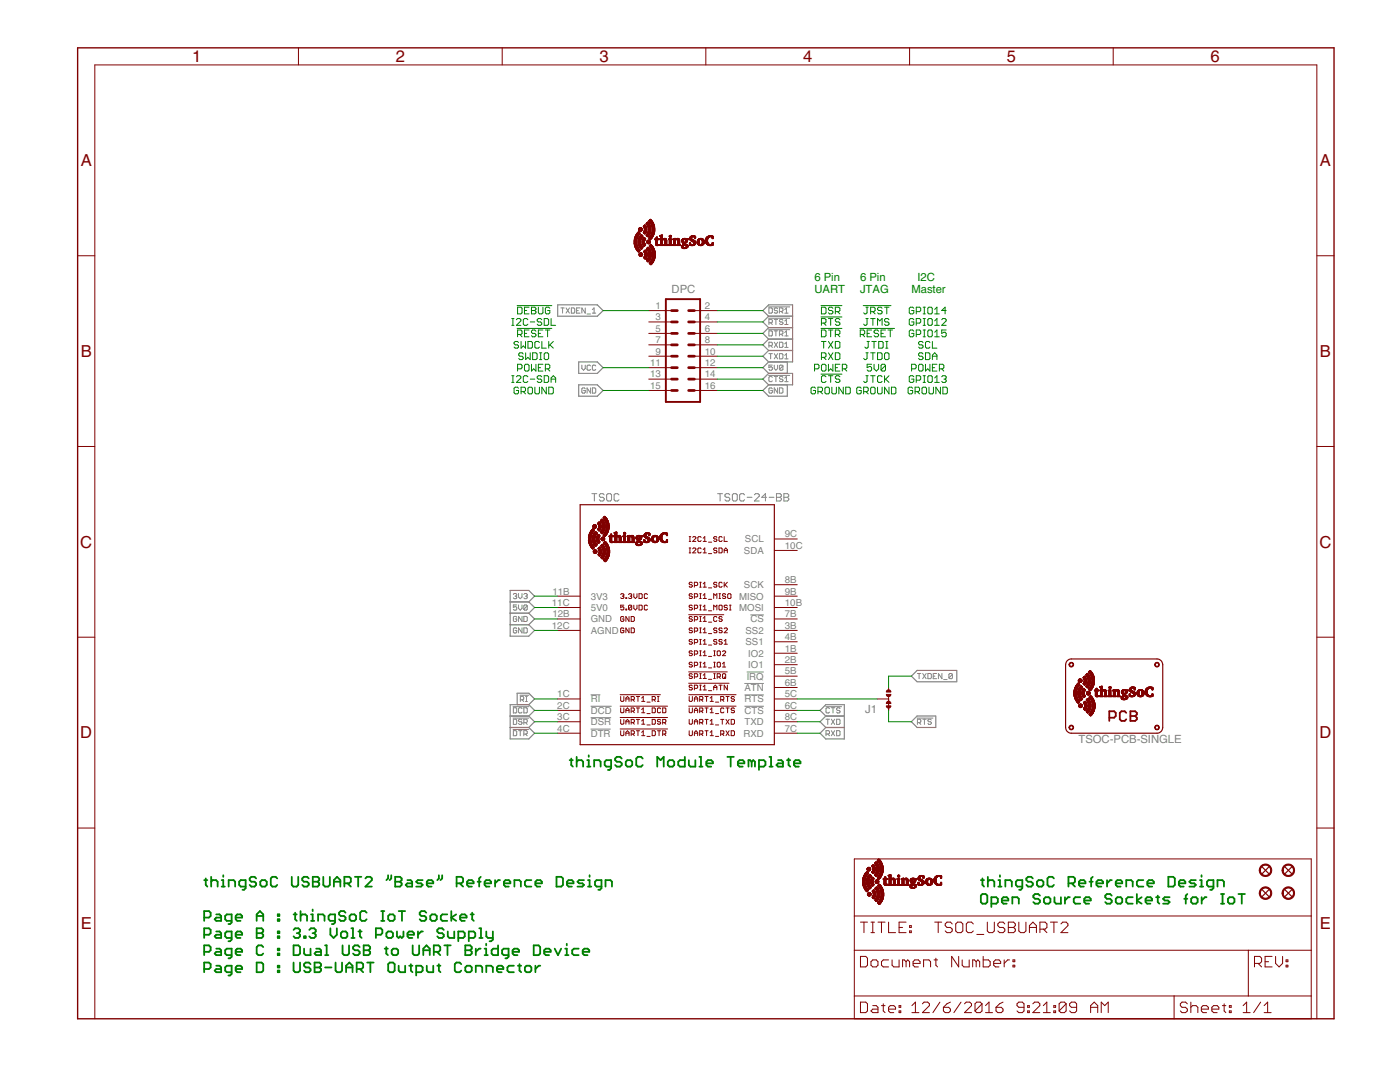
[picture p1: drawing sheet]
<svg xmlns="http://www.w3.org/2000/svg" width="279mm" height="216mm" viewBox="0 0 279 216" stroke-linecap="round" stroke-linejoin="round" font-family="sans-serif">
<defs><g id="words">
<g font-size="3.8" fill="#800000">
<text x="38.3" y="12.4">1</text>
<text x="79" y="12.4">2</text>
<text x="119.6" y="12.4">3</text>
<text x="160.3" y="12.4">4</text>
<text x="200.9" y="12.4">5</text>
<text x="241.6" y="12.4">6</text>
<text x="16.1" y="33.2">A</text>
<text x="263.4" y="33.2">A</text>
<text x="16.1" y="71.2">B</text>
<text x="263.4" y="71.2">B</text>
<text x="16" y="109.3">C</text>
<text x="263.3" y="109.3">C</text>
<text x="16" y="147.4">D</text>
<text x="263.3" y="147.4">D</text>
<text x="16.1" y="185.4">E</text>
<text x="263.4" y="185.4">E</text>
</g>
<g font-size="2.6" fill="#808080">
<text x="134" y="58.5">DPC</text>
<text x="172.7" y="142.2">J1</text>
<text x="215.2" y="148.3">TSOC-PCB-SINGLE</text>
</g>
<g font-size="2.6" fill="#008000">
<text x="162.5" y="56.2">6 Pin</text>
<text x="162.5" y="58.5">UART</text>
<text x="171.6" y="56.2">6 Pin</text>
<text x="171.6" y="58.5">JTAG</text>
<text x="181.9" y="58.5">Master</text>
<text x="183.1" y="56.2">I2C</text>
</g>
<g font-size="2.2" fill="#808080">
<text x="130.8" y="61.6">1</text>
<text x="130.8" y="63.9">3</text>
<text x="140.7" y="61.6">2</text>
<text x="140.7" y="63.9">4</text>
<text x="130.8" y="66.2">5</text>
<text x="130.8" y="68.5">7</text>
<text x="130.8" y="70.8">9</text>
<text x="140.7" y="66.2">6</text>
<text x="140.7" y="68.5">8</text>
<text x="140.7" y="70.8">10</text>
<text x="129.8" y="73">11</text>
<text x="129.8" y="75.3">13</text>
<text x="129.8" y="77.6">15</text>
<text x="140.7" y="73">12</text>
<text x="140.7" y="75.3">14</text>
<text x="140.7" y="77.6">16</text>
<text x="156.6" y="107.2">9C</text>
<text x="148.5" y="110.5">SDA</text>
<text x="148.7" y="108.2">SCL</text>
<text x="156.6" y="109.5">10C</text>
<text x="110.2" y="118.6">11B</text>
<text x="117.9" y="119.6">3V3</text>
<text x="147.5" y="119.6">MISO</text>
<text x="148.5" y="117.4">SCK</text>
<text x="156.6" y="118.6">9B</text>
<text x="156.6" y="116.4">8B</text>
<text x="110.1" y="125.5">12C</text>
<text x="110.1" y="120.9">11C</text>
<text x="110.2" y="123.2">12B</text>
<text x="117.9" y="124.2">GND</text>
<text x="117.9" y="121.9">5V0</text>
<text x="147.5" y="121.9">MOSI</text>
<text x="149.8" y="124.2">CS</text>
<text x="156.6" y="125.5">3B</text>
<text x="156.6" y="123.2">7B</text>
<text x="156.6" y="120.9">10B</text>
<text x="117.9" y="126.5">AGND</text>
<text x="148.8" y="126.5">SS2</text>
<text x="148.8" y="128.8">SS1</text>
<text x="149.3" y="131">IO2</text>
<text x="156.6" y="130">1B</text>
<text x="156.6" y="127.7">4B</text>
<text x="148.6" y="137.9">ATN</text>
<text x="149" y="135.6">IRQ</text>
<text x="149.3" y="133.3">IO1</text>
<text x="156.6" y="136.9">6B</text>
<text x="156.6" y="132.3">2B</text>
<text x="156.6" y="134.6">5B</text>
<text x="111.2" y="139.1">1C</text>
<text x="111.2" y="141.4">2C</text>
<text x="111.2" y="143.7">3C</text>
<text x="117.9" y="140.1">RI</text>
<text x="117.9" y="142.4">DCD</text>
<text x="148.6" y="140.2">RTS</text>
<text x="148.6" y="142.4">CTS</text>
<text x="156.6" y="143.7">8C</text>
<text x="156.6" y="139.1">5C</text>
<text x="156.6" y="141.4">6C</text>
<text x="111.2" y="146">4C</text>
<text x="117.9" y="144.7">DSR</text>
<text x="117.9" y="147">DTR</text>
<text x="148.4" y="147">RXD</text>
<text x="148.6" y="144.7">TXD</text>
<text x="156.6" y="146">7C</text>
</g>
</g></defs>
<g fill="none" stroke="#808080" stroke-width=".2">
<path d="M111.9 61.4h.7M112.3 61.4v1.1M113 61.4l.6 1.1M113.6 61.4l-.6 1.1M114 61.4h.5l.2 .2v.7l-.2 .2h-.5zM115.1 62h.3M115.8 61.4h-.7v1.1h.7M116.1 72.9v.6l.4 .4 .3-.4v-.6M116.8 77.6l-.2-.2h-.3l-.2 .2v.7l.2 .1h.3l.2-.1v-.4h-.3M116.8 61.4v1.1l-.7-1.1v1.1M117.2 62.7h.7M117.9 73l-.2-.1h-.4l-.1 .1v.7l.1 .2h.4l.2-.2"/>
<path d="M117.9 77.4v1l-.7-1v1M118.2 77.4h.5l.2 .2v.7l-.2 .1h-.5zM118.2 62.5h.7M118.2 61.8l.4-.4v1.1M118.9 73l-.2-.1h-.3l-.2 .1v.7l.2 .2h.3l.2-.2M153.4 74.9h4.2M153.4 63.5h4.2M153.4 65.8h4.2M153.4 61.2h4.2M153.5 64.4h.5l.1-.2v-.3l-.1-.2h-.5v1M153.5 61.4h.5l.1 .2v.7l-.1 .2h-.5zM153.5 66h.5l.1 .2v.7l-.1 .1h-.5z"/>
<path d="M153.5 69h.5l.1-.2v-.3l-.1-.2h-.5v1M153.5 70.6h.6M153.8 70.6v1M153.8 69l.3 .3M153.8 64.4l.3 .3M154.1 77.6l-.1-.2h-.4l-.1 .2v.7l.1 .1h.4l.1-.1v-.4h-.3M154.1 72.9h-.6v.5l.5-.2 .1 .2v.3l-.1 .2h-.4l-.1-.2M154.1 75.3l-.1-.2h-.4l-.1 .2v.7l.1 .2h.4l.1-.2M154.5 72.9v.6l.4 .4 .3-.4v-.6M154.5 70.6l.7 1M154.5 68.3l.7 1M154.5 75.1h.7"/>
<path d="M154.5 63.7h.7M154.5 66h.7M154.9 63.7v1M154.9 66v1M154.9 75.1v1.1M155.2 61.6l-.2-.2h-.3l-.2 .2 .2 .4h.3l.2 .1-.2 .4h-.3l-.2-.2M155.2 77.4v1l-.7-1v1M155.2 70.6l-.7 1M155.2 68.3l-.7 1M155.6 77.4h.5l.2 .2v.7l-.2 .1h-.5zM155.6 62.1h.5l.2-.1v-.4l-.2-.2h-.5v1.1M155.6 66.7h.5l.2-.2v-.3l-.2-.2h-.5v1"/>
<path d="M155.6 68.3h.5l.2 .2v.7l-.2 .1h-.5zM155.6 70.6h.5l.2 .1v.7l-.2 .2h-.5zM155.9 66.7l.4 .3M155.9 62.1l.4 .4M156.3 63.9l-.2-.2h-.4l-.1 .4 .1 .1h.4l.2 .4-.2 .1h-.4l-.1-.1M156.3 73l-.2-.1h-.4l-.1 .1v.7M156.3 75.3l-.2-.2h-.4l-.1 .2 .1 .3h.4l.2 .2-.2 .4h-.4l-.1-.2M156.3 73v.7l-.2 .2h-.4l-.1-.2M156.3 73l-.7 .7M156.6 62.5h.7M156.6 71.6h.7M156.6 70.9l.4-.3v1"/>
<path d="M156.6 61.8l.4-.4v1.1M156.6 64.1l.4-.4v1M156.6 66.4l.4-.4v1M156.6 68.6l.4-.3v1M156.6 75.5l.4-.4v1.1M156.6 69.3h.7M156.6 76.2h.7M156.6 64.7h.7M156.6 67h.7M118.1 98.5h1M118.6 98.5v1.5M120.6 98.7l-.3-.2h-.5l-.2 .2v.3l.2 .2h.5l.3 .3v.2l-.3 .3h-.5l-.2-.3"/>
<path d="M121.1 98.7l.2-.2h.5l.2 .2v1l-.2 .3h-.5l-.2-.3zM123.5 98.7l-.2-.2h-.5l-.2 .2v1l.2 .3h.5l.2-.3M143.2 98.5h1M143.7 98.5v1.5M145.6 98.7l-.2-.2h-.5l-.2 .2v.3l.2 .2h.5l.2 .3v.2l-.2 .3h-.5l-.2-.3M146.4 98.5h.5l.2 .2v1l-.2 .3h-.5l-.2-.3v-1zM148.6 98.7l-.2-.2h-.5l-.3 .2v1l.3 .3h.5l.2-.3M149.1 99.2h1M150.6 98.7l.2-.2h.5l.2 .2v.3l-.9 1h.9M153 99.2h-1l.8-.7v1.5M153.5 99.2h1M155 98.5h.7l.2 .2v.3l-.2 .2 .2 .3v.2l-.2 .3h-.7z"/>
<path d="M155 99.2h.7M156.4 98.5h.8l.2 .2v.3l-.2 .2 .2 .3v.2l-.2 .3h-.8zM156.4 99.2h.8M102.4 118.6l.2-.2h.4l.1 .2-.1 .4M102.8 119h.2M103 119l.1 .1-.1 .4h-.4l-.2-.2M103.5 118.4v.7l.3 .4 .4-.4v-.7M104.5 118.6l.2-.2h.4l.1 .2-.1 .4M104.9 119h.2M105.1 119l.1 .1-.1 .4h-.4l-.2-.2M103.1 123.2l-.1-.2h-.4l-.2 .2v.6l.2 .2h.4l.1-.2v-.3h-.3M103.1 120.7h-.7v.5l.6-.1 .1 .1v.4l-.1 .2h-.4l-.2-.2"/>
<path d="M103.1 125.5l-.1-.2h-.4l-.2 .2v.6l.2 .2h.4l.1-.2v-.3h-.3M103.5 120.7v.7l.3 .4 .4-.4v-.7M103.8 138.7h1.7M103.8 139.6h.6l.1-.1v-.4l-.1-.1h-.6v1M104.2 123v1l-.7-1v1M104.2 125.3v1l-.7-1v1M104.2 139.6l.3 .4M104.5 123h.6l.1 .2v.6l-.1 .2h-.6zM104.5 125.3h.6l.1 .2v.6l-.1 .2h-.6zM104.9 139h.3M104.9 140h.3M105.1 139v1"/>
<path d="M105.2 120.9l-.1-.2h-.4l-.2 .2v.7M105.2 120.9v.7l-.1 .2h-.4l-.2-.2M105.2 120.9l-.7 .7M117.9 138.6h1.9M148.6 136.4h3.8M148.6 138.7h3.8M149 134.1h3.4M149.8 122.7h2.6M183.1 134.4h.7M183.4 134.4v1M184.1 134.4l.7 1M184.8 134.4l-.7 1"/>
<path d="M185.2 134.4h.5l.2 .2v.7l-.2 .1h-.5zM186.2 134.9h.4M186.9 134.4h-.7v1h.7M188 134.4v1l-.7-1v1M188.3 135.6h.7M190.1 134.6l-.2-.2h-.3l-.2 .2v.7M190.1 134.6v.7l-.2 .1h-.3l-.2-.1M190.1 134.6l-.7 .7M102.4 145.6h3.1M102.4 143.3h3.1M102.4 141h3.1M102.4 141.2h.6l.1 .2v.7l-.1 .2h-.6z"/>
<path d="M102.4 143.5h.6l.1 .2v.7l-.1 .1h-.6zM102.4 145.8h.6l.1 .2v.6l-.1 .2h-.6zM103.5 145.8h.7M103.8 145.8v1M104.2 141.4l-.2-.2h-.3l-.2 .2v.7l.2 .2h.3l.2-.2M104.2 143.7l-.2-.2h-.3l-.2 .2 .2 .3h.3l.2 .2-.2 .3h-.3l-.2-.1M104.5 141.2h.6l.1 .2v.7l-.1 .2h-.6zM104.5 144.2h.6l.1-.2v-.3l-.1-.2h-.6v1M104.5 146.5h.6l.1-.2v-.3l-.1-.2h-.6v1M104.9 146.5l.3 .3M104.9 144.2l.3 .3M117.9 140.9h4.2"/>
<path d="M117.9 143.2h4.1M117.9 145.5h4M148.6 140.9h3.8M164.8 141h3.2M164.8 146.5h.6l.1-.2v-.3l-.1-.2h-.6v1M164.8 143.5h.7M165.2 143.5v1M165.2 146.5l.3 .3M165.5 141.4l-.1-.2h-.4l-.2 .2v.7l.2 .2h.4l.1-.2M165.9 141.2h.7M165.9 143.5l.7 1M165.9 145.8l.7 1"/>
<path d="M166.2 141.2v1.1M166.6 143.5l-.7 1M166.6 145.8l-.7 1M167 145.8h.5l.1 .2v.6l-.1 .2h-.5zM167 143.5h.5l.1 .2v.7l-.1 .1h-.5zM167.6 141.4l-.1-.2h-.4l-.1 .2 .1 .4h.4l.1 .1-.1 .4h-.4l-.1-.2M183 143.3h3.2M183.1 144.2h.5l.2-.2v-.3l-.2-.2h-.5v1M183.4 144.2l.4 .3M184.1 143.5h.7M184.5 143.5v1M185.9 143.7l-.2-.2h-.3l-.2 .2 .2 .3h.3l.2 .2-.2 .3h-.3l-.2-.1"/>
</g>
<g fill="none" stroke="#808080" stroke-width=".23">
<path d="M111.3 60.8h7.9l1.2 1.2-1.2 1.1h-7.9zM115.5 76.8h3.7l1.2 1.1-1.2 1.2h-3.7zM115.5 72.2h3.7l1.2 1.2-1.2 1.1h-3.7zM153.4 74.5h4.8v2.3h-4.8M153.4 76.8l-1.1 1.1 1.1 1.2h3.7v-2.3M153.4 74.5l-1.1 1.1 1.1 1.2M153.4 72.2l-1.1 1.2 1.1 1.1M153.4 63.1l-1.1-1.1 1.1-1.2h4.8v11.4h-4.8M153.4 63.1h4.8M153.4 69.9l-1.1 1.2 1.1 1.1M153.4 69.9h4.8M153.4 67.7l-1.1 1.1 1.1 1.1"/>
<path d="M153.4 67.7h4.8M153.4 63.1l-1.1 1.1 1.1 1.2M153.4 65.4h4.8M153.4 65.4l-1.1 1.1 1.1 1.2M157.1 72.2v2.3M101.8 124.7h3.7M101.8 122.4h3.7M101.8 120.1h3.7M105.5 122.4l1.2 1.1-1.2 1.2M105.5 120.1l1.2-1.1-1.2-1.2h-3.7v9.1h3.7l1.2-1.1-1.2-1.1M105.5 120.1l1.2 1.1-1.2 1.2M181.9 134.9l1.1-1.1h7.9v2.2h-7.9z"/>
<path d="M101.8 145.2h3.7M101.8 142.9h3.7M103.2 140.6v-2.3h2.3l1.2 1.2-1.2 1.1M105.5 140.6h-3.7v6.8h3.7l1.2-1.1-1.2-1.1M105.5 142.9l1.2 1.1-1.2 1.2M105.5 140.6l1.2 1.2-1.2 1.1M164.8 142.9l-1.1-1.1 1.1-1.2h3.7v6.8h-3.7l-1.1-1.1 1.1-1.1M164.8 145.2h3.7M164.8 142.9h3.7M164.8 142.9l-1.1 1.1 1.1 1.2M181.9 144l1.1-1.1h3.8v2.3h-3.8z"/>
</g>
<g fill="none" stroke="#800000" stroke-width=".2">
<path d="M59.6 9.5v3.5M100.2 9.5v3.5M140.9 9.5v3.5M181.5 9.5v3.5M222.2 9.5v3.5M15.5 51h3.4M262.8 51h3.4M129.5 62h4.5M129.5 64.2h4.5M129.5 66.5h4.5M129.5 68.8h4.5M129.5 71.1h4.5"/>
<path d="M129.5 73.4h4.5M129.5 75.6h4.5M129.5 77.9h4.5M138.6 62h4.6M138.6 64.2h4.6M138.6 66.5h4.6M138.6 68.8h4.6M138.6 71.1h4.6M138.6 73.4h4.6M138.6 75.6h4.6M138.6 77.9h4.6M15.5 89.1h3.4"/>
<path d="M262.8 89.1h3.4M111.2 119h4.6M123.9 118.6l.1-.1h.3l.2 .1-.2 .4M124.2 119h.1M124.3 119l.2 .1-.2 .3-.4-.1M124.9 119.3h.2v.1h-.2zM125.4 118.6l.2-.1h.3l.2 .1-.2 .4M125.8 119h.1M125.9 119l.2 .1-.2 .3-.5-.1M126.5 118.5v.6l.3 .3 .3-.3v-.6M127.5 118.5h.5l.2 .1v.7l-.2 .1h-.5zM129.2 118.6l-.1-.1h-.4l-.1 .1v.7l.1 .1 .5-.1"/>
<path d="M137.5 108h.4M137.5 107.1h.4M137.5 110.3h.4M137.5 109.3h.4M137.7 107.1v.9M137.7 109.3v1M138.2 118.6l-.2-.1h-.3l-.2 .3 .2 .2h.3l.2 .3-.2 .1-.5-.1M138.2 116.4l-.2-.2h-.3l-.2 .3 .2 .2h.3l.2 .3-.2 .2h-.3l-.2-.2M138.2 107.2l.2-.1 .5 .1v.2l-.7 .6h.7M138.2 109.5l.2-.2h.3l.2 .2-.7 .8h.7M138.6 116.8h.5l.1-.1v-.3l-.1-.2h-.5v1M138.6 119.1h.5l.1-.1v-.4l-.1-.1h-.5v.9"/>
<path d="M139.6 118.5h.4M139.6 119.4h.4M139.6 116.2h.4M139.6 117.2h.4M139.8 116.2v1M139.8 118.5v.9M139.9 107.2l-.1-.1-.5 .1v.7l.1 .1h.4l.1-.1M139.9 109.5l-.1-.2h-.4l-.1 .2v.7l.1 .1h.4l.1-.1M140.3 108h.7M140.3 107.4l.4-.3v.9M140.3 109.7l.4-.4v1M140.3 116.5l.4-.3v1"/>
<path d="M140.3 118.8l.4-.3v.9M140.3 110.3h.7M140.3 119.4h.7M140.3 117.2h.7M141.4 108.2h.6M141.4 110.5h.6M141.4 119.6h.6M141.4 117.3h.6M142.4 119.4v-.9l.3 .3 .4-.3v.9M143.1 116.4l-.2-.2h-.3l-.2 .2 .2 .3h.3l.2 .1-.2 .4h-.3l-.2-.2M143.1 109.5l-.2-.2h-.3l-.2 .2 .2 .3h.3l.2 .2-.2 .3h-.3l-.2-.1M143.1 107.2l-.2-.1-.5 .1 .2 .3h.3l.2 .2-.2 .3h-.3l-.2-.1"/>
<path d="M143.5 109.3h.5l.1 .2v.7l-.1 .1h-.5zM143.5 118.5h.3M143.5 119.4h.3M143.6 118.5v.9M144.1 107.2l-.1-.1-.5 .1v.7l.1 .1h.4l.1-.1M144.1 116.4l-.1-.2h-.4l-.1 .2v.6l.1 .2h.4l.1-.2M144.5 109.8h.7M144.5 107.1v.9h.7M144.5 110.3v-.6l.3-.4 .4 .4v.6M144.5 116.2v1M144.7 116.7l.5 .5M144.8 118.6l-.1-.1h-.4l-.1 .3 .1 .2h.4l.1 .3-.1 .1-.5-.1"/>
<path d="M145.2 116.2l-.7 .6M145.4 118.5h.3l.2 .1v.7l-.2 .1-.5-.1v-.7zM154.5 119h4.6M154.5 116.7h4.6M154.5 109.8h4.6M154.5 107.5h4.6M15.5 127.1h3.4M111.2 139.5h4.6M111.2 125.8h4.6M111.2 123.5h4.6M111.2 121.2h4.6M123.8 138.6h8"/>
<path d="M123.9 139v.8l.1 .2h.3l.2-.2v-.8M124.5 125.5l-.2-.2h-.3l-.1 .2v.6l.1 .2 .5-.2v-.3h-.3M124.5 123.2l-.2-.2h-.3l-.1 .2v.6l.1 .2h.3l.2-.2v-.3h-.3M124.5 120.8h-.6v.4l.3-.1 .3 .1v.3l-.2 .2h-.3l-.1-.2M124.9 139.5h.6M124.9 121.5h.2v.2h-.2zM124.9 140v-.7l.3-.3 .3 .3v.7M125.5 123v1l-.6-1v1M125.5 125.3v1l-.6-1v1M126 123h.4l.2 .2v.6l-.2 .2h-.4zM126 139.6h.4l.2-.1v-.4l-.2-.1h-.4v1M126 125.3h.4l.2 .2v.6l-.2 .2h-.4z"/>
<path d="M126.1 120.9v.6l-.2 .2h-.3l-.2-.2M126.1 120.9l-.2-.1-.5 .1v.6M126.1 120.9l-.7 .6M126.3 139.6l.3 .4M126.5 120.8v.6l.3 .3 .3-.3v-.6M127 139h.7M127.3 139v1M127.5 120.8h.5l.2 .1v.6l-.2 .2h-.5zM128.1 140h.6M128.1 139.3l.3-.3v1M129.2 120.9l-.1-.1-.5 .1v.6l.1 .2h.4l.1-.2M130.2 139.6h.4l.2-.1-.2-.5h-.4v1"/>
<path d="M130.5 139.6l.3 .4M131.2 140h.3M131.2 139h.3M131.4 139v1M137.4 122.7h7M137.4 134.1h7.7M137.4 138.6h9.5M137.4 136.3h8.1M137.5 139v.8l.2 .2h.3l.2-.2v-.8M138.2 130l-.5-.1-.2 .3 .5 .1 .2 .4-.2 .1h-.3l-.2-.1M138.2 123.2l-.2-.2h-.3l-.2 .4 .5 .1 .2 .3-.2 .2h-.3l-.2-.2M138.2 136.9l-.5-.2-.2 .3 .5 .2 .2 .3-.2 .2h-.3l-.2-.2"/>
<path d="M138.2 132.3l-.2-.2h-.3l-.2 .4 .2 .1h.3l.2 .3-.2 .2-.5-.2M138.2 134.6l-.2-.2-.5 .2 .2 .3 .5 .2-.2 .3-.5-.2M138.2 125.5l-.2-.2h-.3l-.2 .3 .2 .2h.3l.2 .3-.2 .2-.5-.2M138.2 127.7l-.2-.1-.5 .1 .2 .4h.3l.2 .1-.2 .3-.5-.1M138.2 120.9l-.5-.1-.2 .3 .5 .1 .2 .3-.2 .2h-.3l-.2-.2M138.6 132.8h.5l.1-.2v-.3l-.1-.2h-.5v1M138.6 139.5h.6M138.6 121.4h.5l.1-.2v-.3l-.1-.1h-.5v.9M138.6 123.7h.5l.1-.2v-.3l-.1-.2h-.5v1M138.6 125.9h.5l.1-.1v-.3l-.1-.2h-.5v1M138.6 128.2h.5l.1-.1v-.4l-.1-.1h-.5v.9M138.6 130.5h.5l.1-.2v-.3l-.1-.1h-.5v.9"/>
<path d="M138.6 135.1h.5l.1-.2v-.3l-.1-.2h-.5v1M138.6 137.4h.5l.1-.2v-.3l-.1-.2h-.5v1M138.6 140v-.7l.3-.3 .3 .3v.7M139.6 139.6h.5l.2-.1-.2-.5h-.5v1M139.6 123h.4M139.6 124h.4M139.6 120.8h.4M139.6 121.7h.4M139.6 132.1h.4M139.6 133.1h.4M139.6 129.9h.4M139.6 130.8h.4"/>
<path d="M139.6 134.4h.4M139.6 135.4h.4M139.6 125.3h.4M139.6 126.3h.4M139.6 127.6h.4M139.6 128.5h.4M139.6 136.7h.4M139.6 137.7h.4M139.8 120.8v.9M139.8 123v1M139.8 125.3v1M139.8 127.6v.9"/>
<path d="M139.8 129.9v.9M139.8 132.1v1M139.8 134.4v1M139.8 136.7v1M140 139.6l.3 .4M140.3 121.1l.4-.3v.9M140.3 123.4l.4-.4v1M140.3 125.6l.4-.3v1M140.3 127.9l.4-.3v.9M140.3 130.2l.4-.3v.9M140.3 132.5l.4-.4v1M140.3 134.7l.4-.3v1"/>
<path d="M140.3 137l.4-.3v1M140.3 124h.7M140.3 121.7h.7M140.3 133.1h.7M140.3 130.8h.7M140.3 135.4h.7M140.3 126.3h.7M140.3 128.5h.7M140.3 137.7h.7M140.7 139h.6M141 139v1M141.4 124.1h.6"/>
<path d="M141.4 121.9h.6M141.4 133.3h.6M141.4 131h.6M141.4 135.6h.6M141.4 126.4h.6M141.4 128.7h.6M141.4 137.8h.6M141.7 139.3l.3-.3v1M141.7 140h.7M142.4 137.2h.7M142.4 121.7v-.9l.3 .3 .4-.3v.9M142.4 137.7v-.7l.3-.3 .4 .3v.7"/>
<path d="M142.4 132.1h.3M142.4 133.1h.3M142.4 129.9h.3M142.4 130.8h.3M142.4 134.4h.3M142.4 135.4h.3M142.6 129.9v.9M142.6 132.1v1M142.6 134.4v1M143.1 125.5l-.2-.2h-.3l-.2 .3 .2 .2h.3l.2 .3-.2 .2-.5-.2M143.1 127.7l-.2-.1-.5 .1 .2 .4h.3l.2 .1-.2 .3-.5-.1M143.1 123.2l-.2-.2h-.3l-.2 .2v.6l.2 .2h.3l.2-.2"/>
<path d="M143.1 130l.2-.1 .5 .1v.7l-.2 .1h-.3l-.2-.1zM143.1 135.1h.5l.2-.5-.2-.2h-.5v1M143.3 132.1h.3l.2 .2v.6l-.2 .2-.5-.2v-.6zM143.4 135.1l.4 .3M143.5 136.7h.6M143.6 120.8l.5 .1v.6l-.1 .2h-.4l-.1-.2v-.6zM143.8 136.7v1M143.8 139.6h.5l.2-.1-.2-.5h-.5v1M144.1 125.5l-.1-.2h-.4l-.1 .3 .1 .2h.4l.1 .3-.1 .2-.5-.2M144.1 127.7l-.1-.1-.5 .1 .1 .4h.4l.1 .1-.1 .3-.5-.1M144.1 123.2l-.1-.2h-.4l-.1 .4 .5 .1 .1 .3-.1 .2h-.4l-.1-.2M144.1 139.6l.4 .4"/>
<path d="M144.2 130l.1-.1 .5 .1v.2l-.6 .6h.6M144.2 133.1h.6M144.2 132.5l.3-.4v1M144.3 134.4l.5 .2v.6l-.1 .2-.5-.2v-.6zM144.5 135.1l.3 .3M144.5 125.5l.2-.2h.3l.2 .2-.7 .8h.7M144.5 127.9l.3-.3v.9M144.5 128.5h.7M144.9 139h.6M145.2 120.9l-.2-.1-.5 .1 .2 .3h.3l.2 .2-.2 .3h-.3l-.2-.2M145.2 136.7v1l-.7-1v1M145.2 139v1"/>
<path d="M145.6 120.8h.3M145.6 121.7h.3M145.7 120.8v.9M146.6 139.1l-.2-.1h-.3l-.2 .1 .2 .4 .5 .1-.2 .4h-.3l-.2-.2M154.5 137.2h4.6M154.5 139.5h4.6M154.5 130.3h4.6M154.5 132.6h4.6M154.5 134.9h4.6M154.5 125.8h4.6M154.5 128.1h4.6M154.5 123.5h4.6"/>
<path d="M154.5 121.2h4.6M175 139.5h2.3M177.3 137.2v.7M177.3 139v.9M262.8 127.1h3.4M111.2 141.8h4.6M111.2 144h4.6M111.2 146.3h4.6M123.8 140.9h9.4M123.8 143.2h9.4M123.8 145.5h9.4M123.9 145.8v.8l.1 .2h.3l.2-.2v-.8"/>
<path d="M123.9 143.6v.7l.1 .2h.3l.2-.2v-.7M123.9 141.3v.8l.1 .1 .5-.1v-.8M124.9 141.8h.6M124.9 144h.6M124.9 146.3h.6M124.9 142.2v-.6l.3-.3 .3 .3v.6M124.9 144.5v-.6l.3-.3 .3 .3v.6M124.9 146.8v-.7l.3-.3 .3 .3v.7M126 146.5h.4l.2-.2v-.3l-.2-.2h-.4v1M126 144.2h.4l.2-.2v-.3l-.2-.1h-.4v.9M126 141.9h.4l.2-.1v-.4l-.2-.1h-.4v.9M126.3 141.9l.3 .3"/>
<path d="M126.3 144.2l.3 .3M126.3 146.5l.3 .3M127 145.8h.7M127 143.6h.7M127 141.3h.7M127.3 141.3v.9M127.3 143.6v.9M127.3 145.8v1M128.1 146.8h.6M128.1 144.5h.6M128.1 141.6l.3-.3v.9M128.1 146.1l.3-.3v1"/>
<path d="M128.1 142.2h.6M128.1 143.9l.3-.3v.9M129.1 146.9h.7M129.1 144.7h.7M129.1 142.4h.7M129.1 140.1h.7M130.2 145.8h.4l.2 .2v.6l-.2 .2h-.4zM130.2 143.6h.4l.2 .1v.6l-.2 .2h-.4zM130.2 141.3h.4l.2 .1v.7l-.2 .1h-.4zM131.2 145.8h.6M131.5 145.8v1M131.8 143.7l-.4-.1-.2 .3 .5 .1 .1 .3-.1 .2h-.3l-.2-.2"/>
<path d="M131.8 141.4l-.1-.1h-.3l-.2 .1v.7l.2 .1 .4-.1M132.2 146.5h.5l.2-.2-.2-.5h-.5v1M132.2 144.2h.5l.2-.5-.2-.1h-.5v.9M132.2 141.3h.5l.2 .1v.7l-.2 .1h-.5zM132.6 144.2l.3 .3M132.6 146.5l.3 .3M137.4 140.9h9.5M137.5 141.3v.8l.2 .1 .5-.1v-.8M137.5 143.6v.7l.2 .2h.3l.2-.2v-.7M137.5 145.8v.8l.2 .2h.3l.2-.2v-.8M138.6 141.8h.6M138.6 144h.6"/>
<path d="M138.6 146.3h.6M138.6 142.2v-.6l.3-.3 .3 .3v.6M138.6 144.5v-.6l.3-.3 .3 .3v.6M138.6 146.8v-.7l.3-.3 .3 .3v.7M139.6 141.9h.5l.2-.1-.2-.5h-.5v.9M139.6 144.2h.5l.2-.5-.2-.1h-.5v.9M139.6 146.5h.5l.2-.2-.2-.5h-.5v1M140 146.5l.3 .3M140 144.2l.3 .3M140 141.9l.3 .3M140.7 145.8h.6M140.7 143.6h.6"/>
<path d="M140.7 141.3h.6M141 141.3v.9M141 143.6v.9M141 145.8v1M141.7 146.8h.7M141.7 146.1l.3-.3v1M141.7 141.6l.3-.3v.9M141.7 143.9l.3-.3v.9M141.7 144.5h.7M141.7 142.2h.7M142.8 146.9h.6M142.8 144.7h.6"/>
<path d="M142.8 142.4h.6M142.8 140.1h.6M143.8 146.5h.5l.2-.2-.2-.5h-.5v1M143.8 143.6h.7M144.1 143.6v.9M144.1 146.5l.4 .3M144.5 141.4l-.2-.1h-.3l-.2 .1v.7l.2 .1 .5-.1M144.9 145.8l.6 1M144.9 143.6l.6 .9M144.9 141.3h.6M145.2 141.3v.9M145.5 145.8l-.6 1"/>
<path d="M145.5 143.6l-.6 .9M145.9 145.8h.5l.2 .2v.6l-.2 .2h-.5zM145.9 143.6h.5l.2 .1v.6l-.2 .2h-.5zM146.6 141.4l-.2-.1h-.3l-.2 .3 .2 .2h.3l.2 .3-.2 .1-.5-.1M154.5 141.8h4.6M154.5 144h4.6M154.5 146.3h4.6M177.3 141.1v.7M15.5 165.2h3.4M170.5 171.4h91.2v31.9h-91.2zM262.8 165.2h3.4M170.5 189.6h91.2"/>
<path d="M170.5 198.7h91.2M170.5 182.8h91.2M171.7 190.8h1.1l.3 .4v1.4l-.3 .3h-1.1zM171.7 200h1.1l.3 .3v1.4l-.3 .4h-1.1zM171.7 184h1.4M172.4 184v2.1M173.8 191.9l.4-.4h.7l.3 .4v.7l-.3 .3h-.7l-.4-.3zM173.8 184h.7M173.8 186.1h.7M174.2 184v2.1M175.2 184h1.4M175.9 184v2.1"/>
<path d="M177.3 184v2.1h1.4M177.3 191.5h-1l-.4 .4v.7l.4 .3h1M178 191.5v1.1l.4 .3h1v-1.4M179.4 185.1h.7M180.8 184h-1.4v2.1h1.4M180.8 191.9l-.3-.4h-.4v1.4M180.8 191.9l.4-.4 .3 .4v1M180.8 191.9v1M181.5 185.8h.4v.3h-.4zM181.5 184.7h.4v.4h-.4zM182.2 192.2h1.4v-.3l-.3-.4h-.7l-.4 .4v.7l.4 .3h.7M184.3 192.9v-1.4h1.1l.3 .4v1"/>
<path d="M186.4 191.5h.7M186.5 184h1.4M186.8 191.2v1.4l.3 .3M187.2 184v2.1M187.6 200l-1.4 2.1M189.7 200l-.7 .3-.7 .7M190 184.4l-.3-.4h-.7l-.4 .4v.3l.4 .4h.7l.3 .3v.4l-.3 .3h-.7l-.4-.3M191.1 184h.7l.4 .4v1.4l-.4 .3h-.7l-.4-.3v-1.4zM191.3 190.8v2.1l-1.4-2.1v2.1M191.8 200l-1.4 2.1M192 191.5v1.1l.4 .3h1v-1.4M194.2 184.4l-.3-.4h-.7l-.4 .4v1.4l.4 .3h.7l.3-.3"/>
<path d="M194.8 191.9l-.3-.4h-.4v1.4M194.8 191.9v1M194.8 191.9l.4-.4 .3 .4v1M194.9 186.5h1.4M196.2 190.8v2.1h1.1l.3-.3v-.7l-.3-.4h-1.1M197 184v1.8l.4 .3h.7l.3-.3v-1.8M198.3 192.2h1.4v-.3l-.3-.4h-.7l-.4 .4v.7l.4 .3h.7M200.2 200l-.7 .3-.7 .7M200.4 191.5v1.4M200.5 184.4l-.3-.4h-.7l-.4 .4v.3l.4 .4h.7l.3 .3v.4l-.3 .3h-.7l-.4-.3M201.2 184h1.1l.3 .4v.3l-.3 .4 .3 .3v.4l-.3 .3h-1.1zM201.2 185.1h1.1"/>
<path d="M201.5 191.5h-.4l-.7 .7M202.2 192.6h.3v.3h-.3zM202.2 191.5h.3v.4h-.3zM203.3 184v1.8l.4 .3h.7l.3-.3v-1.8M205.4 185.1h1.4M205.4 186.1v-1.4l.7-.7 .7 .7v1.4M207.5 185.4h1.1l.3-.3v-.7l-.3-.4h-1.1v2.1M208.2 185.4l.7 .7M209.6 184h1.4M210.3 184v2.1M211.7 184.4l.4-.4h.7l.3 .4v.3l-1.4 1.4h1.4M234.3 198.7v4.6"/>
<path d="M237.7 200v2.1M249.1 189.6v9.1M250.4 192.2h1l.4-.3v-.7l-.4-.4h-1v2.1M251.1 192.2l.7 .7M251.6 200l-1.4 2.1M252.5 191.9h.7M253.9 190.8h-1.4v2.1h1.4M254.6 190.8v1.4l.7 .7 .7-.7v-1.4M256.7 192.6h.3v.3h-.3zM256.7 191.5h.3v.4h-.3zM18.9 203.3v-190.3h243.9v190.3M174.2 200.7h.7l.3 .3v1.1h-1l-.4-.4 .4-.3h1"/>
<path d="M175.9 200.7h.7M176.3 200.3v1.4l.3 .4M177.3 201.4h1.4v-.4l-.3-.3h-.7l-.4 .3v.7l.4 .4h.7M179.4 201.7h.4v.4h-.4zM179.4 200.7h.4v.3h-.4zM182 202.1h1.4M182 200.7l.7-.7v2.1M184.1 200.3l.3-.3h.7l.4 .3v.4l-1.4 1.4h1.4M188.3 201h1l.4 .4v.3l-.4 .4h-.7l-.3-.4zM192.5 200.3l.3-.3h.7l.4 .3v.4l-1.4 1.4h1.4M196 200.3v1.4l-.4 .4h-.7l-.3-.4M196 200.3l-.4-.3h-.7l-.3 .3v1.4"/>
<path d="M196 200.3l-1.4 1.4M196.7 202.1h1.4M196.7 200.7l.7-.7v2.1M198.8 201h1l.4 .4v.3l-.4 .4h-.7l-.3-.4zM204.4 201h-1.1l-.3-.3v-.4l.3-.3h.7l.4 .3v1.4l-.4 .4h-.7l-.3-.4M205.1 201.7h.3v.4h-.3zM205.1 200.7h.3v.3h-.3zM206.1 200.3l.4-.3h.7l.3 .3v.4l-1.4 1.4h1.4M208.2 202.1h1.4M208.2 200.7l.7-.7v2.1M210.3 201.7h.4v.4h-.4zM210.3 200.7h.4v.3h-.4z"/>
<path d="M212.8 200.3v1.4l-.4 .4h-.7l-.3-.4M212.8 200.3l-.4-.3h-.7l-.3 .3v1.4M212.8 200.3l-1.4 1.4M214.9 201h-1.1l-.3-.3v-.4l.3-.3h.7l.4 .3v1.4l-.4 .4h-.7l-.3-.4M217.7 201h1.4M217.7 202.1v-1.4l.7-.7 .7 .7v1.4M219.8 202.1v-2.1l.7 .7 .7-.7v2.1M237 200.3l-.4-.3h-.7l-.3 .3v.4l.3 .3h.7l.4 .4v.3l-.4 .4h-.7l-.3-.4M237.7 201l.3-.3h.7l.4 .3v1.1M239.8 201.4h1.4v-.4l-.4-.3h-.7l-.3 .3v.7l.3 .4h.7M241.9 201.4h1.3v-.4l-.3-.3h-.7l-.3 .3v.7l.3 .4h.7M243.9 200.7h.7"/>
<path d="M244.3 200.3v1.4l.3 .4M245.3 201.7h.4v.4h-.4zM245.3 200.7h.4v.3h-.4zM248.1 202.1h1.4M248.1 200.7l.7-.7v2.1M252.3 202.1h1.4M252.3 200.7l.7-.7v2.1"/>
</g>
<path d="M15.5 9.5h250.7v193.8h-250.7z" fill="none" stroke="#800000" stroke-width=".28"/>
<path d="M115.8 100.7h38.7v47.9h-38.7zM177.3 139.5v2.3M212.9 131.9l.4-.3 .5-.1h17.1l.7 .2 .3 .4 .2 .5v12.6l-.3 .7-.4 .3-.5 .1h-17.1l-.7-.3-.3-.3-.1-.5v-12.6zM251.9 173l1.3 1.3M251.9 177.5l1.3 1.4M253.2 173l-1.3 1.3M253.2 177.5l-1.3 1.4M256.4 173l1.4 1.3M256.4 177.5l1.4 1.4M257.8 173l-1.4 1.3M257.8 177.5l-1.4 1.4" fill="none" stroke="#800000" stroke-width=".23"/>
<g fill="#800000" stroke="#800000" stroke-width=".2">
<path d="M251.7 172.8a1.25 1.25 0 0 1 1.9 .2 1.25 1.25 0 0 1-.7 1.8 1.25 1.25 0 0 1-1.6-1.1h.2a1.03 1.03 0 0 1 1.5-1 1.03 1.03 0 0 1 .2 1.7 1.03 1.03 0 0 1-1.6-.5l-.1-.2h-.2z" fill-rule="evenodd"/>
<path d="M256.2 172.8a1.25 1.25 0 0 1 2 .2 1.25 1.25 0 0 1-.8 1.8 1.25 1.25 0 0 1-1.5-1.1h.2a1.03 1.03 0 0 1 1.5-.9 1.03 1.03 0 0 1 .1 1.7 1.03 1.03 0 0 1-1.6-.6v-.2h-.2z" fill-rule="evenodd"/>
<path d="M251.7 177.3a1.25 1.25 0 0 1 1.9 .3 1.25 1.25 0 0 1-.7 1.8 1.25 1.25 0 0 1-1.6-1.2h.2a1.03 1.03 0 0 1 1.5-1 1.03 1.03 0 0 1 .2 1.7 1.03 1.03 0 0 1-1.6-.4l-.1-.3h-.2z" fill-rule="evenodd"/>
<path d="M256.2 177.3a1.25 1.25 0 0 1 2 .3 1.25 1.25 0 0 1-.8 1.8 1.25 1.25 0 0 1-1.5-1.2h.2a1.03 1.03 0 0 1 1.5-.8 1.03 1.03 0 0 1 .1 1.7 1.03 1.03 0 0 1-1.6-.6v-.3h-.2z" fill-rule="evenodd"/>
<path d="M213.5 132.2a.47 .47 0 0 1 .7 .2 .47 .47 0 0 1-.3 .7 .47 .47 0 0 1-.6-.5h.2a.33 .33 0 0 1 .4-.3 .33 .33 0 0 1 .2 .5 .33 .33 0 0 1-.6 0l-.2-.2z" fill-rule="evenodd"/>
<path d="M213.5 144.8a.47 .47 0 0 1 .7 .2 .47 .47 0 0 1-.3 .6 .47 .47 0 0 1-.6-.4h.2a.33 .33 0 0 1 .4-.4 .33 .33 0 0 1 .2 .6 .33 .33 0 0 1-.6-.1l-.2-.1z" fill-rule="evenodd"/>
<path d="M230.6 144.8a.47 .47 0 0 1 .7 .2 .47 .47 0 0 1-.3 .6 .47 .47 0 0 1-.6-.4h.2a.33 .33 0 0 1 .4-.4 .33 .33 0 0 1 .2 .6 .33 .33 0 0 1-.6-.1l-.2-.1z" fill-rule="evenodd"/>
<path d="M230.6 132.2a.47 .47 0 0 1 .7 .2 .47 .47 0 0 1-.3 .7 .47 .47 0 0 1-.6-.5h.2a.33 .33 0 0 1 .4-.3 .33 .33 0 0 1 .2 .5 .33 .33 0 0 1-.6 0l-.2-.2z" fill-rule="evenodd"/>
<path d="M176.9 140.8h.9a.46 .46 0 0 1-.5 .5 .46 .46 0 0 1-.4-.5z" fill-rule="evenodd"/>
<path d="M176.9 138.6h.9a.46 .46 0 0 1-.5 .4 .46 .46 0 0 1-.4-.4z" fill-rule="evenodd"/>
<path d="M177 140.1l.4-.2 .4 .5h-.9z" fill-rule="evenodd"/>
<path d="M177 137.8l.4-.2 .3 .2 .1 .3h-.9z" fill-rule="evenodd"/>
</g>
<g fill="#800000" stroke="#800000" stroke-width=".2">
<path d="M120.7 112.1h.1z"/>
<path d="M120.7 112l.2 .1z"/>
<path d="M120.7 112h.2z"/>
<path d="M120.6 112h.3z"/>
<path d="M120.6 111.9l.3 .1z"/>
<path d="M120.6 111.9l.4 .1z"/>
<path d="M120.6 111.9h.4z"/>
<path d="M120.5 111.9h.5z"/>
<path d="M120.5 111.8l.5 .1z"/>
<path d="M120.5 111.8l.6 .1z"/>
<path d="M120.5 111.8h.6z"/>
<path d="M120.5 111.7l.6 .1z"/>
<path d="M120.5 111.7h.6z"/>
<path d="M120.5 111.7h.7z"/>
<path d="M120.6 111.6l.6 .1z"/>
<path d="M120.6 111.6h.6z"/>
<path d="M120.6 111.5l.7 .1z"/>
<path d="M120.6 111.5l.6 .1z"/>
<path d="M120.6 111.5h.7z"/>
<path d="M120.1 111.5h.2z"/>
<path d="M120.7 111.5h.6z"/>
<path d="M120.1 111.4l.2 .1z"/>
<path d="M120.7 111.4l.6 .1z"/>
<path d="M120.1 111.4h.2z"/>
<path d="M120.7 111.4h.6z"/>
<path d="M120.1 111.4h.3z"/>
<path d="M120.8 111.4h.5z"/>
<path d="M120 111.4h.4z"/>
<path d="M120 111.3l.4 .1z"/>
<path d="M120.8 111.3l.5 .1z"/>
<path d="M120 111.3h.4z"/>
<path d="M120.8 111.3h.6z"/>
<path d="M120 111.3h.5z"/>
<path d="M119.9 111.3h.5z"/>
<path d="M119.9 111.2l.6 .1z"/>
<path d="M120.8 111.2l.6 .1z"/>
<path d="M120.9 111.2l.5 .1z"/>
<path d="M119.9 111.2h.6z"/>
<path d="M120.9 111.2h.5z"/>
<path d="M119.9 111.1l.6 .1z"/>
<path d="M120.9 111.1l.6 .1z"/>
<path d="M120 111.1h.5z"/>
<path d="M120.9 111.1h.6z"/>
<path d="M120 111.1h.6z"/>
<path d="M120 111l.6 .1z"/>
<path d="M121 111l.5 .1z"/>
<path d="M120.9 111l.6 .1z"/>
<path d="M120.1 111h.5z"/>
<path d="M120.9 111h.6z"/>
<path d="M121 111h.5z"/>
<path d="M120.1 110.9l.5 .1z"/>
<path d="M121 110.9l.5 .1z"/>
<path d="M119.6 110.9l.1 .1z"/>
<path d="M119.5 110.9h.2z"/>
<path d="M120.1 110.9h.5z"/>
<path d="M121 110.9h.5z"/>
<path d="M120.1 110.9h.6z"/>
<path d="M119.5 110.8l.3 .1z"/>
<path d="M120.2 110.8l.5 .1z"/>
<path d="M121 110.8l.5 .1z"/>
<path d="M119.5 110.8h.3z"/>
<path d="M120.2 110.8h.5z"/>
<path d="M121 110.8h.5z"/>
<path d="M121.1 110.8h.5z"/>
<path d="M119.4 110.8h.4z"/>
<path d="M119.4 110.7l.4 .1z"/>
<path d="M120.2 110.7l.5 .1z"/>
<path d="M121.1 110.7l.5 .1z"/>
<path d="M119.4 110.7l.5 .1z"/>
<path d="M119.4 110.7h.5z"/>
<path d="M120.2 110.7h.5z"/>
<path d="M121.1 110.7h.5z"/>
<path d="M120.2 110.7h.6z"/>
<path d="M119.4 110.6l.5 .1z"/>
<path d="M120.2 110.6l.6 .1z"/>
<path d="M121.1 110.6l.5 .1z"/>
<path d="M120.3 110.6l.5 .1z"/>
<path d="M119.4 110.6h.5z"/>
<path d="M120.3 110.6h.5z"/>
<path d="M121.1 110.6h.5z"/>
<path d="M119.4 110.5l.6 .1z"/>
<path d="M120.3 110.5l.5 .1z"/>
<path d="M121.1 110.5l.5 .1z"/>
<path d="M119.4 110.5h.6z"/>
<path d="M120.3 110.5h.5z"/>
<path d="M121.1 110.5h.5z"/>
<path d="M119.5 110.5h.5z"/>
<path d="M119.5 110.4l.5 .1z"/>
<path d="M120.3 110.4l.5 .1z"/>
<path d="M121.1 110.4l.5 .1z"/>
<path d="M119.5 110.4h.5z"/>
<path d="M120.4 110.4h.4z"/>
<path d="M121.1 110.4h.5z"/>
<path d="M118.7 110.4h.2z"/>
<path d="M118.6 110.4h.3z"/>
<path d="M118.6 110.3l.4 .1z"/>
<path d="M119.5 110.3l.5 .1z"/>
<path d="M120.4 110.3l.4 .1z"/>
<path d="M121.1 110.3l.5 .1z"/>
<path d="M118.5 110.3l.5 .1z"/>
<path d="M121.2 110.3l.5 .1z"/>
<path d="M118.5 110.3h.5z"/>
<path d="M119.5 110.3h.5z"/>
<path d="M120.3 110.3h.5z"/>
<path d="M121.2 110.3h.5z"/>
<path d="M118.5 110.2l.6 .1z"/>
<path d="M119.5 110.2l.5 .1z"/>
<path d="M120.4 110.2l.4 .1z"/>
<path d="M121.2 110.2l.5 .1z"/>
<path d="M118.4 110.2l.7 .1z"/>
<path d="M119.6 110.2l.4 .1z"/>
<path d="M118.4 110.2h.7z"/>
<path d="M119.6 110.2h.4z"/>
<path d="M120.4 110.2h.4z"/>
<path d="M121.2 110.2h.5z"/>
<path d="M119.5 110.2h.6z"/>
<path d="M118.4 110.1l.7 .1z"/>
<path d="M119.6 110.1l.5 .1z"/>
<path d="M120.4 110.1l.4 .1z"/>
<path d="M121.2 110.1l.5 .1z"/>
<path d="M118.4 110.1h.7z"/>
<path d="M119.6 110.1h.5z"/>
<path d="M120.4 110.1h.4z"/>
<path d="M121.2 110.1h.5z"/>
<path d="M118.4 110l.7 .1z"/>
<path d="M119.6 110l.5 .1z"/>
<path d="M120.4 110l.4 .1z"/>
<path d="M121.2 110l.5 .1z"/>
<path d="M118.4 110h.7z"/>
<path d="M119.6 110h.5z"/>
<path d="M120.4 110h.4z"/>
<path d="M121.2 110h.5z"/>
<path d="M118.4 109.9l.7 .1z"/>
<path d="M119.6 109.9l.5 .1z"/>
<path d="M120.4 109.9l.4 .1z"/>
<path d="M121.2 109.9l.5 .1z"/>
<path d="M119.5 109.9l.6 .1z"/>
<path d="M118.4 109.9h.7z"/>
<path d="M119.5 109.9h.6z"/>
<path d="M120.4 109.9h.4z"/>
<path d="M121.2 109.9h.5z"/>
<path d="M119.6 109.9h.4z"/>
<path d="M118.5 109.8l.6 .1z"/>
<path d="M119.5 109.8l.5 .1z"/>
<path d="M120.4 109.8l.4 .1z"/>
<path d="M121.2 109.8l.5 .1z"/>
<path d="M118.5 109.8l.5 .1z"/>
<path d="M118.5 109.8h.5z"/>
<path d="M119.5 109.8h.5z"/>
<path d="M120.3 109.8h.5z"/>
<path d="M121.2 109.8h.5z"/>
<path d="M118.6 109.7l.4 .1z"/>
<path d="M119.5 109.7l.5 .1z"/>
<path d="M120.3 109.7l.5 .1z"/>
<path d="M121.1 109.7l.5 .1z"/>
<path d="M118.6 109.7l.3 .1z"/>
<path d="M120.4 109.7l.4 .1z"/>
<path d="M118.7 109.7h.2z"/>
<path d="M119.5 109.7h.5z"/>
<path d="M120.4 109.7h.4z"/>
<path d="M121.1 109.7h.5z"/>
<path d="M119.5 109.6l.5 .1z"/>
<path d="M120.3 109.6l.5 .1z"/>
<path d="M121.1 109.6l.5 .1z"/>
<path d="M119.5 109.6h.5z"/>
<path d="M120.3 109.6h.5z"/>
<path d="M121.1 109.6h.5z"/>
<path d="M119.4 109.6h.6z"/>
<path d="M119.4 109.5l.6 .1z"/>
<path d="M120.3 109.5l.5 .1z"/>
<path d="M121.1 109.5l.5 .1z"/>
<path d="M119.4 109.5l.5 .1z"/>
<path d="M118.2 109.5h.2z"/>
<path d="M119.4 109.5h.5z"/>
<path d="M120.3 109.5h.5z"/>
<path d="M121.1 109.5h.5z"/>
<path d="M119.3 109.5h.6z"/>
<path d="M120.2 109.5h.6z"/>
<path d="M118.2 109.4l.2 .1z"/>
<path d="M119.3 109.4l.6 .1z"/>
<path d="M120.2 109.4l.6 .1z"/>
<path d="M121.1 109.4l.5 .1z"/>
<path d="M118.1 109.4l.4 .1z"/>
<path d="M119.4 109.4l.5 .1z"/>
<path d="M118.1 109.4h.4z"/>
<path d="M119.4 109.4h.5z"/>
<path d="M120.2 109.4h.5z"/>
<path d="M121.1 109.4h.5z"/>
<path d="M118.1 109.3l.4 .1z"/>
<path d="M119.4 109.3l.5 .1z"/>
<path d="M120.2 109.3l.5 .1z"/>
<path d="M121.1 109.3l.5 .1z"/>
<path d="M119.4 109.3l.4 .1z"/>
<path d="M118 109.3h.6z"/>
<path d="M119.4 109.3h.4z"/>
<path d="M120.2 109.3h.5z"/>
<path d="M121.1 109.3h.5z"/>
<path d="M118.1 109.3h.5z"/>
<path d="M119.5 109.3h.3z"/>
<path d="M121 109.3h.5z"/>
<path d="M118 109.2l.6 .1z"/>
<path d="M119.5 109.2l.3 .1z"/>
<path d="M120.2 109.2l.5 .1z"/>
<path d="M121 109.2l.5 .1z"/>
<path d="M118 109.2h.6z"/>
<path d="M119.6 109.2h.1z"/>
<path d="M120.1 109.2h.5z"/>
<path d="M121 109.2h.5z"/>
<path d="M117.9 109.2h.7z"/>
<path d="M117.9 109.1l.6 .1z"/>
<path d="M120.1 109.1l.5 .1z"/>
<path d="M121 109.1l.5 .1z"/>
<path d="M117.9 109.1h.6z"/>
<path d="M120.1 109.1h.5z"/>
<path d="M120.9 109.1h.6z"/>
<path d="M121 109.1h.5z"/>
<path d="M117.9 109l.6 .1z"/>
<path d="M120 109l.6 .1z"/>
<path d="M121 109l.5 .1z"/>
<path d="M117.9 109l.5 .1z"/>
<path d="M117.9 109h.5z"/>
<path d="M120 109h.6z"/>
<path d="M120.9 109h.6z"/>
<path d="M117.8 109h.6z"/>
<path d="M120 109h.5z"/>
<path d="M117.8 108.9l.6 .1z"/>
<path d="M118.8 108.9l.1 .1z"/>
<path d="M119.9 108.9l.6 .1z"/>
<path d="M120.9 108.9l.5 .1z"/>
<path d="M118.8 108.9l.2 .1z"/>
<path d="M117.8 108.9h.6z"/>
<path d="M118.8 108.9h.2z"/>
<path d="M119.9 108.9h.6z"/>
<path d="M120.9 108.9h.5z"/>
<path d="M117.8 108.9h.5z"/>
<path d="M118.7 108.9h.3z"/>
<path d="M117.8 108.8l.5 .1z"/>
<path d="M118.7 108.8l.3 .1z"/>
<path d="M119.9 108.8l.5 .1z"/>
<path d="M120.8 108.8l.6 .1z"/>
<path d="M127.3 108.8l.3 .1z"/>
<path d="M118.7 108.8l.4 .1z"/>
<path d="M120 108.8l.5 .1z"/>
<path d="M127.2 108.8l.5 .1z"/>
<path d="M117.7 108.8h.6z"/>
<path d="M118.7 108.8h.4z"/>
<path d="M120 108.8h.4z"/>
<path d="M120.8 108.8h.6z"/>
<path d="M127.1 108.8h.7z"/>
<path d="M117.8 108.8h.5z"/>
<path d="M118.6 108.8h.5z"/>
<path d="M120.8 108.8h.5z"/>
<path d="M127.1 108.8h.8z"/>
<path d="M117.7 108.7l.6 .1z"/>
<path d="M118.6 108.7l.5 .1z"/>
<path d="M120 108.7l.4 .1z"/>
<path d="M120.8 108.7l.5 .1z"/>
<path d="M127 108.7l.9 .1z"/>
<path d="M117.7 108.7l.5 .1z"/>
<path d="M127 108.7l1 .1z"/>
<path d="M117.7 108.7h.5z"/>
<path d="M118.6 108.7h.6z"/>
<path d="M120.1 108.7h.3z"/>
<path d="M120.8 108.7h.5z"/>
<path d="M127 108.7h1z"/>
<path d="M120.1 108.7h.2z"/>
<path d="M120.7 108.7h.6z"/>
<path d="M126.9 108.7h.5z"/>
<path d="M127.7 108.7h.3z"/>
<path d="M117.7 108.6l.5 .1z"/>
<path d="M118.6 108.6l.6 .1z"/>
<path d="M120.1 108.6l.2 .1z"/>
<path d="M120.7 108.6l.6 .1z"/>
<path d="M126.9 108.6l.5 .1z"/>
<path d="M127.7 108.6l.4 .1z"/>
<path d="M126.9 108.6l.4 .1z"/>
<path d="M117.7 108.6h.5z"/>
<path d="M118.5 108.6h.7z"/>
<path d="M120.1 108.6h.2z"/>
<path d="M120.7 108.6h.6z"/>
<path d="M126.9 108.6h.4z"/>
<path d="M127.8 108.6h.3z"/>
<path d="M118.5 108.6h.6z"/>
<path d="M120.6 108.6h.6z"/>
<path d="M117.6 108.6h.5z"/>
<path d="M117.6 108.5l.5 .1z"/>
<path d="M118.5 108.5l.6 .1z"/>
<path d="M120.6 108.5l.6 .1z"/>
<path d="M126.9 108.5l.4 .1z"/>
<path d="M127.8 108.5l.4 .1z"/>
<path d="M118.5 108.5l.5 .1z"/>
<path d="M117.6 108.5h.5z"/>
<path d="M118.5 108.5h.5z"/>
<path d="M120.6 108.5h.6z"/>
<path d="M126.9 108.5h.4z"/>
<path d="M127.8 108.5h.4z"/>
<path d="M126.9 108.5h.3z"/>
<path d="M117.6 108.4l.5 .1z"/>
<path d="M118.4 108.4l.6 .1z"/>
<path d="M120.6 108.4l.6 .1z"/>
<path d="M126.9 108.4l.3 .1z"/>
<path d="M127.8 108.4l.4 .1z"/>
<path d="M120.5 108.4l.7 .1z"/>
<path d="M127.9 108.4l.3 .1z"/>
<path d="M117.6 108.4h.5z"/>
<path d="M118.4 108.4h.6z"/>
<path d="M120.5 108.4h.6z"/>
<path d="M126.9 108.4h.3z"/>
<path d="M127.9 108.4h.3z"/>
<path d="M118.4 108.4h.5z"/>
<path d="M119.4 108.4h.1z"/>
<path d="M119.3 108.4h.2z"/>
<path d="M127.8 108.4h.4z"/>
<path d="M117.6 108.3l.5 .1z"/>
<path d="M118.4 108.3l.6 .1z"/>
<path d="M119.3 108.3l.2 .1z"/>
<path d="M120.5 108.3l.6 .1z"/>
<path d="M126.9 108.3l.3 .1z"/>
<path d="M127.8 108.3l.4 .1z"/>
<path d="M118.4 108.3l.5 .1z"/>
<path d="M119.3 108.3l.3 .1z"/>
<path d="M117.6 108.3h.5z"/>
<path d="M118.4 108.3h.5z"/>
<path d="M119.3 108.3h.3z"/>
<path d="M120.5 108.3h.5z"/>
<path d="M126.9 108.3h.4z"/>
<path d="M127.8 108.3h.4z"/>
<path d="M117.5 108.3h.5z"/>
<path d="M120.5 108.3h.6z"/>
<path d="M127.7 108.3h.5z"/>
<path d="M117.5 108.2l.5 .1z"/>
<path d="M118.3 108.2l.6 .1z"/>
<path d="M119.3 108.2l.3 .1z"/>
<path d="M120.5 108.2l.5 .1z"/>
<path d="M121.9 108.2l.3 .1z"/>
<path d="M127 108.2l.3 .1z"/>
<path d="M127.7 108.2l.5 .1z"/>
<path d="M128.8 108.2l.4 .1z"/>
<path d="M130.6 108.2l.3 .1z"/>
<path d="M132.5 108.2l.3 .1z"/>
<path d="M118.4 108.2l.5 .1z"/>
<path d="M119.2 108.2l.5 .1z"/>
<path d="M121.9 108.2l.4 .1z"/>
<path d="M122.6 108.2l.7 .1z"/>
<path d="M123.4 108.2l.7 .1z"/>
<path d="M124.3 108.2l.7 .1z"/>
<path d="M125.2 108.2l.6 .1z"/>
<path d="M126 108.2l.7 .1z"/>
<path d="M127.6 108.2l.6 .1z"/>
<path d="M128.7 108.2l.6 .1z"/>
<path d="M130.5 108.2l.5 .1z"/>
<path d="M132.3 108.2l.7 .1z"/>
<path d="M117.5 108.2h.5z"/>
<path d="M118.4 108.2h.5z"/>
<path d="M119.2 108.2h.5z"/>
<path d="M120.6 108.2h.4z"/>
<path d="M121.8 108.2h.6z"/>
<path d="M122.6 108.2h.7z"/>
<path d="M123.4 108.2h.7z"/>
<path d="M124.3 108.2h.7z"/>
<path d="M125.2 108.2h.6z"/>
<path d="M126 108.2h.7z"/>
<path d="M127 108.2h.3z"/>
<path d="M127.4 108.2h.8z"/>
<path d="M128.6 108.2h.7z"/>
<path d="M130.4 108.2h.6z"/>
<path d="M132.3 108.2h.8z"/>
<path d="M118.3 108.2h.6z"/>
<path d="M121.8 108.2h.7z"/>
<path d="M127.1 108.2h1.1z"/>
<path d="M128.5 108.2h.9z"/>
<path d="M130.4 108.2h.7z"/>
<path d="M132.2 108.2h.9z"/>
<path d="M117.5 108.1l.5 .1z"/>
<path d="M118.3 108.1l.6 .1z"/>
<path d="M119.2 108.1l.5 .1z"/>
<path d="M120.6 108.1l.3 .1z"/>
<path d="M121.8 108.1l.7 .1z"/>
<path d="M122.6 108.1l.7 .1z"/>
<path d="M123.4 108.1l.7 .1z"/>
<path d="M124.3 108.1l.7 .1z"/>
<path d="M125.2 108.1l.6 .1z"/>
<path d="M126 108.1l.7 .1z"/>
<path d="M127.1 108.1l1 .1z"/>
<path d="M128.5 108.1l1 .1z"/>
<path d="M130.3 108.1l.8 .1z"/>
<path d="M132.2 108.1l1 .1z"/>
<path d="M118.3 108.1l.5 .1z"/>
<path d="M132.1 108.1l1.1 .1z"/>
<path d="M117.5 108.1h.5z"/>
<path d="M118.3 108.1h.5z"/>
<path d="M119.2 108.1h.5z"/>
<path d="M120.7 108.1h.2z"/>
<path d="M121.8 108.1h.7z"/>
<path d="M122.6 108.1h.7z"/>
<path d="M123.4 108.1h.7z"/>
<path d="M124.3 108.1h.7z"/>
<path d="M125.2 108.1h.6z"/>
<path d="M126 108.1h.7z"/>
<path d="M127.1 108.1h1z"/>
<path d="M128.5 108.1h1z"/>
<path d="M130.3 108.1h.9z"/>
<path d="M132.1 108.1h1.1z"/>
<path d="M122.7 108.1h.4z"/>
<path d="M123.6 108.1h.4z"/>
<path d="M124.4 108.1h.4z"/>
<path d="M125.3 108.1h.4z"/>
<path d="M126.2 108.1h.3z"/>
<path d="M128.5 108.1h1.1z"/>
<path d="M130.2 108.1h.5z"/>
<path d="M130.8 108.1h.4z"/>
<path d="M119.1 108.1h.6z"/>
<path d="M120.7 108.1h.1z"/>
<path d="M121.7 108.1h.8z"/>
<path d="M123.6 108.1h.3z"/>
<path d="M124.5 108.1h.3z"/>
<path d="M127.1 108.1h.9z"/>
<path d="M128.5 108.1h.4z"/>
<path d="M129.1 108.1h.5z"/>
<path d="M130.2 108.1h.4z"/>
<path d="M130.9 108.1h.3z"/>
<path d="M132 108.1h.6z"/>
<path d="M132.8 108.1h.4z"/>
<path d="M117.5 108l.5 .1z"/>
<path d="M118.3 108l.5 .1z"/>
<path d="M119.1 108l.6 .1z"/>
<path d="M121.7 108l.5 .1z"/>
<path d="M122.7 108l.4 .1z"/>
<path d="M123.6 108l.3 .1z"/>
<path d="M124.5 108l.3 .1z"/>
<path d="M125.3 108l.4 .1z"/>
<path d="M126.2 108l.3 .1z"/>
<path d="M127.1 108l.8 .1z"/>
<path d="M128.5 108l.3 .1z"/>
<path d="M129.2 108l.4 .1z"/>
<path d="M130.2 108l.4 .1z"/>
<path d="M130.9 108l.4 .1z"/>
<path d="M132 108l.5 .1z"/>
<path d="M132.9 108l.3 .1z"/>
<path d="M127.1 108l.7 .1z"/>
<path d="M128.5 108l.2 .1z"/>
<path d="M117.5 108h.5z"/>
<path d="M118.3 108h.5z"/>
<path d="M119.1 108h.6z"/>
<path d="M121.7 108h.4z"/>
<path d="M122.7 108h.4z"/>
<path d="M123.6 108h.3z"/>
<path d="M124.5 108h.3z"/>
<path d="M125.3 108h.4z"/>
<path d="M126.2 108h.3z"/>
<path d="M127.1 108h.7z"/>
<path d="M128.5 108h.2z"/>
<path d="M129.3 108h.4z"/>
<path d="M130.2 108h.3z"/>
<path d="M130.9 108h.4z"/>
<path d="M132 108h.4z"/>
<path d="M133 108h.2z"/>
<path d="M117.5 108h.4z"/>
<path d="M127.1 108h.5z"/>
<path d="M130.1 108h.4z"/>
<path d="M131 108h.3z"/>
<path d="M117.5 107.9l.4 .1z"/>
<path d="M118.3 107.9l.5 .1z"/>
<path d="M119.1 107.9l.5 .1z"/>
<path d="M121.7 107.9l.4 .1z"/>
<path d="M122.7 107.9l.4 .1z"/>
<path d="M123.6 107.9l.3 .1z"/>
<path d="M124.5 107.9l.3 .1z"/>
<path d="M125.3 107.9l.4 .1z"/>
<path d="M126.2 107.9l.3 .1z"/>
<path d="M127.1 107.9l.4 .1z"/>
<path d="M128.5 107.9l.2 .1z"/>
<path d="M129.3 107.9l.4 .1z"/>
<path d="M130.1 107.9l.4 .1z"/>
<path d="M131 107.9l.3 .1z"/>
<path d="M131.9 107.9l.5 .1z"/>
<path d="M133 107.9l.2 .1z"/>
<path d="M127.1 107.9l.3 .1z"/>
<path d="M131 107.9l.4 .1z"/>
<path d="M131.9 107.9l.4 .1z"/>
<path d="M117.5 107.9h.4z"/>
<path d="M118.3 107.9h.5z"/>
<path d="M119.1 107.9h.5z"/>
<path d="M121.7 107.9h.4z"/>
<path d="M122.7 107.9h.4z"/>
<path d="M123.6 107.9h.3z"/>
<path d="M124.5 107.9h.3z"/>
<path d="M125.3 107.9h.4z"/>
<path d="M126.2 107.9h.3z"/>
<path d="M127.1 107.9h.3z"/>
<path d="M128.5 107.9h.2z"/>
<path d="M129.3 107.9h.4z"/>
<path d="M130.1 107.9h.4z"/>
<path d="M131 107.9h.4z"/>
<path d="M131.9 107.9h.4z"/>
<path d="M133 107.9h.2z"/>
<path d="M117.4 107.9h.5z"/>
<path d="M120.2 107.9h.2z"/>
<path d="M127.2 107.9h.2z"/>
<path d="M131.8 107.9h.5z"/>
<path d="M117.4 107.8l.5 .1z"/>
<path d="M118.3 107.8l.4 .1z"/>
<path d="M119.1 107.8l.5 .1z"/>
<path d="M120.2 107.8l.3 .1z"/>
<path d="M121.7 107.8l.4 .1z"/>
<path d="M122.7 107.8l.4 .1z"/>
<path d="M123.6 107.8l.3 .1z"/>
<path d="M124.5 107.8l.3 .1z"/>
<path d="M125.3 107.8l.4 .1z"/>
<path d="M126.2 107.8l.3 .1z"/>
<path d="M127.2 107.8l.2 .1z"/>
<path d="M128.5 107.8l.2 .1z"/>
<path d="M129.3 107.8l.4 .1z"/>
<path d="M130.1 107.8l.4 .1z"/>
<path d="M131 107.8l.4 .1z"/>
<path d="M131.8 107.8l.5 .1z"/>
<path d="M133 107.8l.2 .1z"/>
<path d="M120.1 107.8l.4 .1z"/>
<path d="M131.8 107.8l.4 .1z"/>
<path d="M117.4 107.8h.5z"/>
<path d="M118.2 107.8h.5z"/>
<path d="M119.1 107.8h.5z"/>
<path d="M120.1 107.8h.5z"/>
<path d="M121.7 107.8h.4z"/>
<path d="M122.7 107.8h.4z"/>
<path d="M123.6 107.8h.3z"/>
<path d="M124.5 107.8h.3z"/>
<path d="M125.3 107.8h.4z"/>
<path d="M126.2 107.8h.3z"/>
<path d="M127.2 107.8h.2z"/>
<path d="M128.5 107.8h.2z"/>
<path d="M129.3 107.8h.4z"/>
<path d="M130.1 107.8h.4z"/>
<path d="M131 107.8h.4z"/>
<path d="M131.8 107.8h.4z"/>
<path d="M133 107.8h.2z"/>
<path d="M129.4 107.8h.4z"/>
<path d="M117.5 107.8h.4z"/>
<path d="M119.1 107.8h.4z"/>
<path d="M130 107.8h.4z"/>
<path d="M117.5 107.7l.4 .1z"/>
<path d="M118.2 107.7l.5 .1z"/>
<path d="M119.1 107.7l.4 .1z"/>
<path d="M120 107.7l.6 .1z"/>
<path d="M121.7 107.7l.4 .1z"/>
<path d="M122.7 107.7l.4 .1z"/>
<path d="M123.6 107.7l.3 .1z"/>
<path d="M124.5 107.7l.3 .1z"/>
<path d="M125.3 107.7l.4 .1z"/>
<path d="M126.2 107.7l.3 .1z"/>
<path d="M127.3 107.7l.3 .1z"/>
<path d="M128.5 107.7l.2 .1z"/>
<path d="M129.4 107.7l.4 .1z"/>
<path d="M130 107.7l.4 .1z"/>
<path d="M131 107.7l.4 .1z"/>
<path d="M131.8 107.7l.4 .1z"/>
<path d="M133 107.7l.2 .1z"/>
<path d="M127.3 107.7l.4 .1z"/>
<path d="M129.3 107.7l.5 .1z"/>
<path d="M131.7 107.7l.5 .1z"/>
<path d="M117.5 107.7h.4z"/>
<path d="M118.2 107.7h.5z"/>
<path d="M119.1 107.7h.4z"/>
<path d="M120 107.7h.7z"/>
<path d="M121.7 107.7h.4z"/>
<path d="M122.7 107.7h.4z"/>
<path d="M123.6 107.7h.3z"/>
<path d="M124.5 107.7h.3z"/>
<path d="M125.3 107.7h.4z"/>
<path d="M126.2 107.7h.3z"/>
<path d="M127.2 107.7h.6z"/>
<path d="M128.5 107.7h.2z"/>
<path d="M129.3 107.7h.5z"/>
<path d="M130 107.7h.4z"/>
<path d="M131 107.7h.4z"/>
<path d="M131.8 107.7h.3z"/>
<path d="M133 107.7h.2z"/>
<path d="M119 107.7h.5z"/>
<path d="M120 107.7h.6z"/>
<path d="M127.1 107.7h.7z"/>
<path d="M131.1 107.7h.3z"/>
<path d="M131.7 107.7h.4z"/>
<path d="M127.1 107.7h.8z"/>
<path d="M117.5 107.6l.4 .1z"/>
<path d="M118.2 107.6l.5 .1z"/>
<path d="M119 107.6l.5 .1z"/>
<path d="M120 107.6l.6 .1z"/>
<path d="M121.7 107.6l.4 .1z"/>
<path d="M122.7 107.6l.4 .1z"/>
<path d="M123.6 107.6l.3 .1z"/>
<path d="M124.5 107.6l.3 .1z"/>
<path d="M125.3 107.6l.4 .1z"/>
<path d="M126.2 107.6l.3 .1z"/>
<path d="M127.1 107.6l.8 .1z"/>
<path d="M129.3 107.6l.5 .1z"/>
<path d="M130 107.6l.4 .1z"/>
<path d="M131.1 107.6l.3 .1z"/>
<path d="M131.7 107.6l.4 .1z"/>
<path d="M127 107.6l.5 .1z"/>
<path d="M127.6 107.6l.3 .1z"/>
<path d="M117.5 107.6h.4z"/>
<path d="M118.2 107.6h.5z"/>
<path d="M119 107.6h.5z"/>
<path d="M120 107.6h.7z"/>
<path d="M121.7 107.6h.4z"/>
<path d="M122.7 107.6h.4z"/>
<path d="M123.6 107.6h.3z"/>
<path d="M124.5 107.6h.3z"/>
<path d="M125.3 107.6h.4z"/>
<path d="M126.2 107.6h.3z"/>
<path d="M127 107.6h.4z"/>
<path d="M127.6 107.6h.4z"/>
<path d="M129.3 107.6h.4z"/>
<path d="M130 107.6h.4z"/>
<path d="M131.1 107.6h.3z"/>
<path d="M131.7 107.6h.4z"/>
<path d="M117.5 107.5l.4 .1z"/>
<path d="M118.2 107.5l.5 .1z"/>
<path d="M119 107.5l.5 .1z"/>
<path d="M120 107.5l.7 .1z"/>
<path d="M121.7 107.5l.4 .1z"/>
<path d="M122.7 107.5l.4 .1z"/>
<path d="M123.6 107.5l.3 .1z"/>
<path d="M124.5 107.5l.3 .1z"/>
<path d="M125.3 107.5l.4 .1z"/>
<path d="M126.2 107.5l.3 .1z"/>
<path d="M127 107.5l.4 .1z"/>
<path d="M127.6 107.5l.4 .1z"/>
<path d="M129.2 107.5l.5 .1z"/>
<path d="M130 107.5l.4 .1z"/>
<path d="M131.1 107.5l.3 .1z"/>
<path d="M131.7 107.5l.4 .1z"/>
<path d="M127.7 107.5l.3 .1z"/>
<path d="M117.5 107.5h.4z"/>
<path d="M118.2 107.5h.5z"/>
<path d="M119 107.5h.5z"/>
<path d="M120 107.5h.7z"/>
<path d="M121.7 107.5h.4z"/>
<path d="M122.7 107.5h.4z"/>
<path d="M123.6 107.5h.3z"/>
<path d="M124.5 107.5h.3z"/>
<path d="M125.3 107.5h.4z"/>
<path d="M126.2 107.5h.3z"/>
<path d="M127 107.5h.3z"/>
<path d="M127.7 107.5h.3z"/>
<path d="M129.2 107.5h.5z"/>
<path d="M130 107.5h.4z"/>
<path d="M131.1 107.5h.3z"/>
<path d="M131.7 107.5h.4z"/>
<path d="M129.1 107.5h.6z"/>
<path d="M126.9 107.5h.4z"/>
<path d="M117.5 107.4l.4 .1z"/>
<path d="M118.2 107.4l.5 .1z"/>
<path d="M119 107.4l.5 .1z"/>
<path d="M120 107.4l.6 .1z"/>
<path d="M121.7 107.4l.4 .1z"/>
<path d="M122.7 107.4l.4 .1z"/>
<path d="M123.6 107.4l.3 .1z"/>
<path d="M124.5 107.4l.3 .1z"/>
<path d="M125.3 107.4l.4 .1z"/>
<path d="M126.2 107.4l.3 .1z"/>
<path d="M126.9 107.4l.4 .1z"/>
<path d="M127.7 107.4l.3 .1z"/>
<path d="M129.1 107.4l.6 .1z"/>
<path d="M130 107.4l.4 .1z"/>
<path d="M131.1 107.4l.3 .1z"/>
<path d="M131.7 107.4l.4 .1z"/>
<path d="M129 107.4l.7 .1z"/>
<path d="M117.5 107.4h.4z"/>
<path d="M118.2 107.4h.5z"/>
<path d="M119 107.4h.5z"/>
<path d="M120 107.4h.6z"/>
<path d="M121.7 107.4h.4z"/>
<path d="M122.7 107.4h.4z"/>
<path d="M123.6 107.4h.3z"/>
<path d="M124.5 107.4h.3z"/>
<path d="M125.3 107.4h.4z"/>
<path d="M126.2 107.4h.3z"/>
<path d="M126.9 107.4h.4z"/>
<path d="M127.7 107.4h.3z"/>
<path d="M128.9 107.4h.8z"/>
<path d="M130 107.4h.4z"/>
<path d="M131.1 107.4h.3z"/>
<path d="M131.7 107.4h.4z"/>
<path d="M127.7 107.4h.4z"/>
<path d="M128.9 107.4h.7z"/>
<path d="M131 107.4h.4z"/>
<path d="M119.1 107.4h.4z"/>
<path d="M117.5 107.3l.4 .1z"/>
<path d="M118.2 107.3l.5 .1z"/>
<path d="M119.1 107.3l.4 .1z"/>
<path d="M120 107.3l.6 .1z"/>
<path d="M121.7 107.3l.4 .1z"/>
<path d="M122.7 107.3l.4 .1z"/>
<path d="M123.6 107.3l.3 .1z"/>
<path d="M124.5 107.3l.3 .1z"/>
<path d="M125.3 107.3l.4 .1z"/>
<path d="M126.2 107.3l.3 .1z"/>
<path d="M126.9 107.3l.4 .1z"/>
<path d="M127.7 107.3l.4 .1z"/>
<path d="M128.8 107.3l.8 .1z"/>
<path d="M130 107.3l.4 .1z"/>
<path d="M131 107.3l.4 .1z"/>
<path d="M131.7 107.3l.4 .1z"/>
<path d="M117.5 107.3h.4z"/>
<path d="M118.2 107.3h.5z"/>
<path d="M119.1 107.3h.4z"/>
<path d="M120 107.3h.6z"/>
<path d="M121.7 107.3h.4z"/>
<path d="M122.7 107.3h.4z"/>
<path d="M123.6 107.3h.3z"/>
<path d="M124.5 107.3h.3z"/>
<path d="M125.3 107.3h.4z"/>
<path d="M126.2 107.3h.3z"/>
<path d="M126.9 107.3h.4z"/>
<path d="M127.7 107.3h.4z"/>
<path d="M128.8 107.3h.7z"/>
<path d="M130.1 107.3h.4z"/>
<path d="M131 107.3h.4z"/>
<path d="M131.7 107.3h.4z"/>
<path d="M117.4 107.3h.5z"/>
<path d="M120.1 107.3h.5z"/>
<path d="M128.7 107.3h.8z"/>
<path d="M117.4 107.2l.5 .1z"/>
<path d="M118.2 107.2l.5 .1z"/>
<path d="M119.1 107.2l.5 .1z"/>
<path d="M120.1 107.2l.4 .1z"/>
<path d="M121.7 107.2l.4 .1z"/>
<path d="M122.7 107.2l.4 .1z"/>
<path d="M123.6 107.2l.4 .1z"/>
<path d="M124.5 107.2l.3 .1z"/>
<path d="M125.3 107.2l.4 .1z"/>
<path d="M126.1 107.2l.4 .1z"/>
<path d="M126.9 107.2l.4 .1z"/>
<path d="M127.7 107.2l.4 .1z"/>
<path d="M128.7 107.2l.8 .1z"/>
<path d="M130.1 107.2l.4 .1z"/>
<path d="M131 107.2l.4 .1z"/>
<path d="M131.7 107.2l.4 .1z"/>
<path d="M117.5 107.2l.4 .1z"/>
<path d="M118.3 107.2l.4 .1z"/>
<path d="M128.7 107.2l.7 .1z"/>
<path d="M117.5 107.2h.4z"/>
<path d="M118.3 107.2h.4z"/>
<path d="M119.1 107.2h.5z"/>
<path d="M120.2 107.2h.2z"/>
<path d="M121.7 107.2h.4z"/>
<path d="M122.7 107.2h.4z"/>
<path d="M123.6 107.2h.4z"/>
<path d="M124.5 107.2h.3z"/>
<path d="M125.3 107.2h.4z"/>
<path d="M126.1 107.2h.4z"/>
<path d="M127 107.2h.3z"/>
<path d="M127.7 107.2h.4z"/>
<path d="M128.7 107.2h.7z"/>
<path d="M130.1 107.2h.4z"/>
<path d="M131 107.2h.4z"/>
<path d="M131.7 107.2h.4z"/>
<path d="M118.3 107.2h.5z"/>
<path d="M123.5 107.2h.4z"/>
<path d="M128.6 107.2h.7z"/>
<path d="M117.5 107.1l.4 .1z"/>
<path d="M118.3 107.1l.5 .1z"/>
<path d="M119.1 107.1l.5 .1z"/>
<path d="M121.7 107.1l.4 .1z"/>
<path d="M122.7 107.1l.4 .1z"/>
<path d="M123.5 107.1l.4 .1z"/>
<path d="M124.5 107.1l.3 .1z"/>
<path d="M125.3 107.1l.4 .1z"/>
<path d="M126.1 107.1l.4 .1z"/>
<path d="M126.9 107.1l.4 .1z"/>
<path d="M127.7 107.1l.3 .1z"/>
<path d="M128.6 107.1l.7 .1z"/>
<path d="M130.1 107.1l.4 .1z"/>
<path d="M131 107.1l.4 .1z"/>
<path d="M131.7 107.1l.4 .1z"/>
<path d="M127 107.1l.3 .1z"/>
<path d="M128.6 107.1l.6 .1z"/>
<path d="M131 107.1l.3 .1z"/>
<path d="M117.5 107.1h.4z"/>
<path d="M118.3 107.1h.5z"/>
<path d="M119.1 107.1h.5z"/>
<path d="M121.7 107.1h.4z"/>
<path d="M122.8 107.1h.3z"/>
<path d="M123.5 107.1h.4z"/>
<path d="M124.5 107.1h.3z"/>
<path d="M125.3 107.1h.4z"/>
<path d="M126.1 107.1h.4z"/>
<path d="M127 107.1h.3z"/>
<path d="M127.7 107.1h.3z"/>
<path d="M128.6 107.1h.6z"/>
<path d="M130.2 107.1h.3z"/>
<path d="M131 107.1h.3z"/>
<path d="M131.7 107.1h.4z"/>
<path d="M122.7 107.1h.6z"/>
<path d="M123.4 107.1h.5z"/>
<path d="M125.3 107.1h.5z"/>
<path d="M126 107.1h.5z"/>
<path d="M130.9 107.1h.4z"/>
<path d="M117.5 107.1h.5z"/>
<path d="M119.1 107.1h.6z"/>
<path d="M121.5 107.1h1z"/>
<path d="M122.8 107.1h1.1z"/>
<path d="M124.3 107.1h.5z"/>
<path d="M125.1 107.1h1.4z"/>
<path d="M127.7 107.1h.6z"/>
<path d="M128.6 107.1h.5z"/>
<path d="M130.2 107.1h.4z"/>
<path d="M117.5 107l.5 .1z"/>
<path d="M118.3 107l.5 .1z"/>
<path d="M119.1 107l.6 .1z"/>
<path d="M121.5 107l1 .1z"/>
<path d="M122.7 107l1.2 .1z"/>
<path d="M124.3 107l.5 .1z"/>
<path d="M125.2 107l1.3 .1z"/>
<path d="M127 107l.4 .1z"/>
<path d="M127.7 107l.6 .1z"/>
<path d="M128.6 107l.5 .1z"/>
<path d="M130.2 107l.4 .1z"/>
<path d="M130.9 107l.4 .1z"/>
<path d="M131.7 107l.4 .1z"/>
<path d="M120.6 107l.1 .1z"/>
<path d="M127.6 107l.7 .1z"/>
<path d="M128.5 107l.6 .1z"/>
<path d="M130.8 107l.5 .1z"/>
<path d="M117.5 107h.5z"/>
<path d="M118.3 107h.5z"/>
<path d="M119.1 107h.6z"/>
<path d="M120.6 107h.2z"/>
<path d="M121.5 107h1z"/>
<path d="M122.8 107h1.1z"/>
<path d="M124.3 107h.5z"/>
<path d="M125.1 107h1.3z"/>
<path d="M127 107h.4z"/>
<path d="M127.6 107h.7z"/>
<path d="M128.5 107h.5z"/>
<path d="M130.2 107h.5z"/>
<path d="M130.8 107h.4z"/>
<path d="M131.7 107h.4z"/>
<path d="M119.2 107h.5z"/>
<path d="M122.7 107h.4z"/>
<path d="M123.1 107h.8z"/>
<path d="M125.2 107h.5z"/>
<path d="M125.7 107h.7z"/>
<path d="M127.1 107h.3z"/>
<path d="M130.3 107h.9z"/>
<path d="M117.5 106.9l.5 .1z"/>
<path d="M118.3 106.9l.5 .1z"/>
<path d="M119.2 106.9l.5 .1z"/>
<path d="M120.5 106.9l.3 .1z"/>
<path d="M121.6 106.9l.9 .1z"/>
<path d="M122.7 106.9l.4 .1z"/>
<path d="M123.2 106.9l.6 .1z"/>
<path d="M124.4 106.9l.4 .1z"/>
<path d="M125.2 106.9l.5 .1z"/>
<path d="M125.8 106.9l.6 .1z"/>
<path d="M127.1 106.9l1.2 .1z"/>
<path d="M128.5 106.9l.4 .1z"/>
<path d="M130.3 106.9l.8 .1z"/>
<path d="M131.7 106.9l.4 .1z"/>
<path d="M117.5 106.9h.5z"/>
<path d="M118.3 106.9h.6z"/>
<path d="M119.2 106.9h.5z"/>
<path d="M120.5 106.9h.4z"/>
<path d="M121.6 106.9h.5z"/>
<path d="M122.7 106.9h.4z"/>
<path d="M123.3 106.9h.5z"/>
<path d="M124.5 106.9h.3z"/>
<path d="M125.3 106.9h.4z"/>
<path d="M125.9 106.9h.5z"/>
<path d="M127.2 106.9h.7z"/>
<path d="M128.5 106.9h.4z"/>
<path d="M130.4 106.9h.7z"/>
<path d="M131.7 106.9h.4z"/>
<path d="M121.7 106.9h.4z"/>
<path d="M125.4 106.9h.3z"/>
<path d="M127.2 106.9h.6z"/>
<path d="M117.5 106.8l.5 .1z"/>
<path d="M118.4 106.8l.5 .1z"/>
<path d="M119.2 106.8l.5 .1z"/>
<path d="M120.4 106.8l.5 .1z"/>
<path d="M121.8 106.8l.3 .1z"/>
<path d="M122.7 106.8l.4 .1z"/>
<path d="M123.4 106.8l.3 .1z"/>
<path d="M124.6 106.8l.2 .1z"/>
<path d="M125.5 106.8l.2 .1z"/>
<path d="M126 106.8l.3 .1z"/>
<path d="M127.3 106.8l.4 .1z"/>
<path d="M128.5 106.8l.4 .1z"/>
<path d="M129.5 106.8l.2 .1z"/>
<path d="M130.5 106.8l.5 .1z"/>
<path d="M131.8 106.8l.3 .1z"/>
<path d="M133 106.8l.2 .1z"/>
<path d="M119.3 106.8l.4 .1z"/>
<path d="M123.5 106.8l.2 .1z"/>
<path d="M126 106.8l.2 .1z"/>
<path d="M127.4 106.8l.2 .1z"/>
<path d="M130.6 106.8l.3 .1z"/>
<path d="M131.7 106.8l.5 .1z"/>
<path d="M117.5 106.8h.5z"/>
<path d="M118.4 106.8h.5z"/>
<path d="M119.2 106.8h.5z"/>
<path d="M120.4 106.8h.5z"/>
<path d="M121.8 106.8h.3z"/>
<path d="M122.7 106.8h.4z"/>
<path d="M128.5 106.8h.4z"/>
<path d="M129.5 106.8h.2z"/>
<path d="M131.8 106.8h.4z"/>
<path d="M133 106.8h.2z"/>
<path d="M119.3 106.8h.3z"/>
<path d="M117.6 106.8h.5z"/>
<path d="M120.4 106.8h.6z"/>
<path d="M117.6 106.7l.5 .1z"/>
<path d="M118.4 106.7l.5 .1z"/>
<path d="M119.3 106.7l.3 .1z"/>
<path d="M120.4 106.7l.6 .1z"/>
<path d="M121.8 106.7l.3 .1z"/>
<path d="M122.7 106.7l.4 .1z"/>
<path d="M128.5 106.7l.4 .1z"/>
<path d="M129.5 106.7l.2 .1z"/>
<path d="M131.8 106.7l.4 .1z"/>
<path d="M133 106.7l.2 .1z"/>
<path d="M118.4 106.7l.6 .1z"/>
<path d="M117.6 106.7h.5z"/>
<path d="M118.4 106.7h.6z"/>
<path d="M119.3 106.7h.2z"/>
<path d="M120.4 106.7h.6z"/>
<path d="M121.8 106.7h.3z"/>
<path d="M122.7 106.7h.4z"/>
<path d="M128.5 106.7h.4z"/>
<path d="M129.5 106.7h.2z"/>
<path d="M131.8 106.7h.4z"/>
<path d="M133 106.7h.2z"/>
<path d="M119.4 106.7h.1z"/>
<path d="M120.4 106.7h.7z"/>
<path d="M121.9 106.7h.2z"/>
<path d="M131.8 106.7h.5z"/>
<path d="M117.6 106.6l.5 .1z"/>
<path d="M118.4 106.6l.6 .1z"/>
<path d="M119.4 106.6l.1 .1z"/>
<path d="M120.5 106.6l.6 .1z"/>
<path d="M121.9 106.6l.2 .1z"/>
<path d="M122.7 106.6l.4 .1z"/>
<path d="M128.6 106.6l.3 .1z"/>
<path d="M129.5 106.6l.2 .1z"/>
<path d="M131.9 106.6l.4 .1z"/>
<path d="M133 106.6l.2 .1z"/>
<path d="M117.6 106.6h.5z"/>
<path d="M118.4 106.6h.6z"/>
<path d="M120.5 106.6h.6z"/>
<path d="M121.9 106.6h.2z"/>
<path d="M122.7 106.6h.4z"/>
<path d="M124.6 106.6h.1z"/>
<path d="M128.6 106.6h.3z"/>
<path d="M129.5 106.6h.2z"/>
<path d="M131.9 106.6h.4z"/>
<path d="M133 106.6h.2z"/>
<path d="M118.5 106.6h.5z"/>
<path d="M124.5 106.6h.3z"/>
<path d="M128.6 106.6h.4z"/>
<path d="M132 106.6h.4z"/>
<path d="M129.4 106.6h.3z"/>
<path d="M117.6 106.5l.5 .1z"/>
<path d="M118.5 106.5l.5 .1z"/>
<path d="M120.5 106.5l.6 .1z"/>
<path d="M122.7 106.5l.4 .1z"/>
<path d="M124.5 106.5l.3 .1z"/>
<path d="M128.6 106.5l.4 .1z"/>
<path d="M129.4 106.5l.3 .1z"/>
<path d="M132 106.5l.4 .1z"/>
<path d="M132.9 106.5l.3 .1z"/>
<path d="M118.5 106.5l.6 .1z"/>
<path d="M120.6 106.5l.5 .1z"/>
<path d="M128.7 106.5l.3 .1z"/>
<path d="M132 106.5l.5 .1z"/>
<path d="M117.6 106.5h.5z"/>
<path d="M118.5 106.5h.6z"/>
<path d="M120.6 106.5h.6z"/>
<path d="M122.7 106.5h.4z"/>
<path d="M124.5 106.5h.3z"/>
<path d="M128.7 106.5h.4z"/>
<path d="M129.3 106.5h.4z"/>
<path d="M132 106.5h.6z"/>
<path d="M132.8 106.5h.4z"/>
<path d="M117.7 106.5h.5z"/>
<path d="M124.4 106.5h.5z"/>
<path d="M128.7 106.5h1z"/>
<path d="M132.1 106.5h1.1z"/>
<path d="M117.7 106.4l.5 .1z"/>
<path d="M118.5 106.4l.7 .1z"/>
<path d="M120.1 106.4l.1 .1z"/>
<path d="M120.6 106.4l.6 .1z"/>
<path d="M122.7 106.4l.4 .1z"/>
<path d="M124.4 106.4l.5 .1z"/>
<path d="M128.7 106.4l1 .1z"/>
<path d="M132.1 106.4l1.1 .1z"/>
<path d="M118.6 106.4l.6 .1z"/>
<path d="M117.7 106.4h.5z"/>
<path d="M118.6 106.4h.6z"/>
<path d="M120 106.4h.2z"/>
<path d="M120.6 106.4h.6z"/>
<path d="M122.7 106.4h.4z"/>
<path d="M124.4 106.4h.5z"/>
<path d="M128.8 106.4h.9z"/>
<path d="M132.2 106.4h1z"/>
<path d="M120 106.4h.3z"/>
<path d="M120.7 106.4h.5z"/>
<path d="M122.6 106.4h.5z"/>
<path d="M128.8 106.4h.8z"/>
<path d="M117.7 106.3l.5 .1z"/>
<path d="M118.6 106.3l.6 .1z"/>
<path d="M120 106.3l.3 .1z"/>
<path d="M120.7 106.3l.5 .1z"/>
<path d="M122.6 106.3l.5 .1z"/>
<path d="M124.4 106.3l.5 .1z"/>
<path d="M128.9 106.3l.7 .1z"/>
<path d="M132.3 106.3l.8 .1z"/>
<path d="M124.5 106.3l.3 .1z"/>
<path d="M128.9 106.3l.6 .1z"/>
<path d="M132.4 106.3l.6 .1z"/>
<path d="M117.7 106.3h.6z"/>
<path d="M118.6 106.3h.5z"/>
<path d="M119.9 106.3h.4z"/>
<path d="M120.7 106.3h.5z"/>
<path d="M122.6 106.3h.5z"/>
<path d="M124.5 106.3h.3z"/>
<path d="M129 106.3h.3z"/>
<path d="M132.5 106.3h.3z"/>
<path d="M117.8 106.3h.5z"/>
<path d="M118.7 106.3h.4z"/>
<path d="M120.7 106.3h.6z"/>
<path d="M119.9 106.3h.5z"/>
<path d="M117.8 106.2l.5 .1z"/>
<path d="M118.7 106.2l.4 .1z"/>
<path d="M119.9 106.2l.5 .1z"/>
<path d="M120.8 106.2l.5 .1z"/>
<path d="M122.7 106.2l.4 .1z"/>
<path d="M124.5 106.2l.3 .1z"/>
<path d="M119.8 106.2l.6 .1z"/>
<path d="M124.6 106.2l.1 .1z"/>
<path d="M117.8 106.2h.5z"/>
<path d="M118.7 106.2h.3z"/>
<path d="M119.8 106.2h.6z"/>
<path d="M120.8 106.2h.5z"/>
<path d="M122.8 106.2h.3z"/>
<path d="M122.9 106.2h.2z"/>
<path d="M118.8 106.2h.2z"/>
<path d="M117.8 106.1l.6 .1z"/>
<path d="M118.8 106.1l.2 .1z"/>
<path d="M119.9 106.1l.6 .1z"/>
<path d="M120.8 106.1l.5 .1z"/>
<path d="M117.8 106.1h.6z"/>
<path d="M118.8 106.1h.1z"/>
<path d="M119.9 106.1h.6z"/>
<path d="M120.8 106.1h.6z"/>
<path d="M120.8 106.1h.5z"/>
<path d="M117.9 106l.5 .1z"/>
<path d="M119.9 106l.6 .1z"/>
<path d="M120.8 106l.5 .1z"/>
<path d="M120 106l.5 .1z"/>
<path d="M120.9 106l.5 .1z"/>
<path d="M117.9 106h.6z"/>
<path d="M120 106h.5z"/>
<path d="M120.9 106h.5z"/>
<path d="M117.9 105.9l.6 .1z"/>
<path d="M120 105.9l.5 .1z"/>
<path d="M120.9 105.9l.5 .1z"/>
<path d="M120 105.9l.6 .1z"/>
<path d="M117.9 105.9h.7z"/>
<path d="M119.5 105.9h.1z"/>
<path d="M120.1 105.9h.5z"/>
<path d="M120.9 105.9h.5z"/>
<path d="M118 105.9h.6z"/>
<path d="M119.5 105.9h.2z"/>
<path d="M120 105.9h.6z"/>
<path d="M120.9 105.9h.6z"/>
<path d="M118 105.8l.6 .1z"/>
<path d="M119.4 105.8l.3 .1z"/>
<path d="M120.1 105.8l.5 .1z"/>
<path d="M120.9 105.8l.6 .1z"/>
<path d="M118 105.8h.6z"/>
<path d="M119.4 105.8h.3z"/>
<path d="M120.1 105.8h.5z"/>
<path d="M120.9 105.8h.6z"/>
<path d="M118 105.7l.6 .1z"/>
<path d="M119.4 105.7l.4 .1z"/>
<path d="M120.1 105.7l.5 .1z"/>
<path d="M120.9 105.7l.6 .1z"/>
<path d="M118.1 105.7l.5 .1z"/>
<path d="M121 105.7l.5 .1z"/>
<path d="M118.1 105.7h.5z"/>
<path d="M119.3 105.7h.5z"/>
<path d="M120.1 105.7h.5z"/>
<path d="M121 105.7h.5z"/>
<path d="M118.1 105.7h.4z"/>
<path d="M120.2 105.7h.5z"/>
<path d="M118.2 105.6l.3 .1z"/>
<path d="M119.3 105.6l.5 .1z"/>
<path d="M120.2 105.6l.5 .1z"/>
<path d="M121 105.6l.5 .1z"/>
<path d="M118.2 105.6h.2z"/>
<path d="M119.3 105.6h.5z"/>
<path d="M120.2 105.6h.5z"/>
<path d="M121 105.6h.5z"/>
<path d="M119.3 105.6h.6z"/>
<path d="M118.3 105.5l.1 .1z"/>
<path d="M119.3 105.5l.6 .1z"/>
<path d="M120.2 105.5l.5 .1z"/>
<path d="M121 105.5l.5 .1z"/>
<path d="M119.3 105.5h.6z"/>
<path d="M120.2 105.5h.5z"/>
<path d="M121 105.5h.5z"/>
<path d="M119.4 105.5h.5z"/>
<path d="M121.1 105.5h.4z"/>
<path d="M119.4 105.4l.5 .1z"/>
<path d="M120.2 105.4l.5 .1z"/>
<path d="M121.1 105.4l.4 .1z"/>
<path d="M119.4 105.4h.5z"/>
<path d="M120.2 105.4h.5z"/>
<path d="M121 105.4h.5z"/>
<path d="M118.6 105.4h.2z"/>
<path d="M120.2 105.4h.6z"/>
<path d="M118.5 105.3l.4 .1z"/>
<path d="M119.4 105.3l.5 .1z"/>
<path d="M120.3 105.3l.4 .1z"/>
<path d="M121 105.3l.5 .1z"/>
<path d="M119.4 105.3l.6 .1z"/>
<path d="M118.4 105.3h.5z"/>
<path d="M119.4 105.3h.6z"/>
<path d="M120.3 105.3h.4z"/>
<path d="M121 105.3h.5z"/>
<path d="M119.5 105.3h.5z"/>
<path d="M121.1 105.3h.4z"/>
<path d="M118.4 105.3h.6z"/>
<path d="M118.4 105.2l.6 .1z"/>
<path d="M119.5 105.2l.5 .1z"/>
<path d="M120.3 105.2l.5 .1z"/>
<path d="M121.1 105.2l.4 .1z"/>
<path d="M118.4 105.2h.6z"/>
<path d="M119.5 105.2h.5z"/>
<path d="M120.3 105.2h.5z"/>
<path d="M121.1 105.2h.4z"/>
<path d="M118.3 105.2h.7z"/>
<path d="M118.4 105.1l.6 .1z"/>
<path d="M119.5 105.1l.5 .1z"/>
<path d="M120.3 105.1l.5 .1z"/>
<path d="M121.1 105.1l.4 .1z"/>
<path d="M118.3 105.1l.7 .1z"/>
<path d="M118.3 105.1h.7z"/>
<path d="M119.5 105.1h.5z"/>
<path d="M120.3 105.1h.5z"/>
<path d="M121.1 105.1h.4z"/>
<path d="M118.3 105.1h.8z"/>
<path d="M118.3 105l.8 .1z"/>
<path d="M119.5 105l.5 .1z"/>
<path d="M120.3 105l.5 .1z"/>
<path d="M121.1 105l.4 .1z"/>
<path d="M118.3 105h.8z"/>
<path d="M119.5 105h.5z"/>
<path d="M120.3 105h.5z"/>
<path d="M121.1 105h.4z"/>
<path d="M118.3 105h.7z"/>
<path d="M118.3 104.9l.7 .1z"/>
<path d="M119.5 104.9l.5 .1z"/>
<path d="M120.3 104.9l.5 .1z"/>
<path d="M121.1 104.9l.4 .1z"/>
<path d="M118.4 104.9h.6z"/>
<path d="M119.5 104.9h.5z"/>
<path d="M120.3 104.9h.5z"/>
<path d="M121.1 104.9h.4z"/>
<path d="M118.3 104.9h.7z"/>
<path d="M118.4 104.8l.6 .1z"/>
<path d="M119.5 104.8l.5 .1z"/>
<path d="M120.3 104.8l.5 .1z"/>
<path d="M121.1 104.8l.4 .1z"/>
<path d="M118.4 104.8h.6z"/>
<path d="M119.5 104.8h.5z"/>
<path d="M120.3 104.8h.4z"/>
<path d="M121.1 104.8h.4z"/>
<path d="M118.4 104.8h.5z"/>
<path d="M121 104.8h.5z"/>
<path d="M119.4 104.8h.6z"/>
<path d="M118.5 104.7l.4 .1z"/>
<path d="M119.4 104.7l.6 .1z"/>
<path d="M120.3 104.7l.4 .1z"/>
<path d="M121.1 104.7l.4 .1z"/>
<path d="M119.4 104.7l.5 .1z"/>
<path d="M118.6 104.7h.2z"/>
<path d="M119.4 104.7h.5z"/>
<path d="M120.2 104.7h.6z"/>
<path d="M121.1 104.7h.4z"/>
<path d="M119.4 104.6l.5 .1z"/>
<path d="M120.2 104.6l.5 .1z"/>
<path d="M121.1 104.6l.4 .1z"/>
<path d="M119.4 104.6h.5z"/>
<path d="M120.2 104.6h.5z"/>
<path d="M121.1 104.6h.4z"/>
<path d="M121 104.6h.5z"/>
<path d="M119.3 104.5l.6 .1z"/>
<path d="M120.2 104.5l.5 .1z"/>
<path d="M121 104.5l.5 .1z"/>
<path d="M119.3 104.5l.5 .1z"/>
<path d="M119.3 104.5h.6z"/>
<path d="M120.2 104.5h.5z"/>
<path d="M121 104.5h.5z"/>
<path d="M119.3 104.5h.5z"/>
<path d="M119.3 104.4l.5 .1z"/>
<path d="M120.2 104.4l.5 .1z"/>
<path d="M121 104.4l.5 .1z"/>
<path d="M119.3 104.4h.5z"/>
<path d="M120.1 104.4h.5z"/>
<path d="M121 104.4h.5z"/>
<path d="M119.4 104.3l.4 .1z"/>
<path d="M120.1 104.3l.5 .1z"/>
<path d="M121 104.3l.5 .1z"/>
<path d="M119.4 104.3h.4z"/>
<path d="M120.1 104.3h.5z"/>
<path d="M121 104.3h.5z"/>
<path d="M119.4 104.3h.3z"/>
<path d="M120.9 104.3h.6z"/>
<path d="M119.4 104.2l.3 .1z"/>
<path d="M120.1 104.2l.5 .1z"/>
<path d="M120.9 104.2l.6 .1z"/>
<path d="M119.5 104.2h.2z"/>
<path d="M120.1 104.2h.5z"/>
<path d="M120.9 104.2h.5z"/>
<path d="M120 104.2h.6z"/>
<path d="M119.5 104.2h.1z"/>
<path d="M120 104.1l.6 .1z"/>
<path d="M120.9 104.1l.5 .1z"/>
<path d="M120 104.1l.5 .1z"/>
<path d="M120 104.1h.5z"/>
<path d="M120.9 104.1h.5z"/>
<path d="M119.9 104l.6 .1z"/>
<path d="M120.8 104l.6 .1z"/>
<path d="M119.9 104h.6z"/>
<path d="M120.8 104h.5z"/>
<path d="M120.8 104h.6z"/>
<path d="M119.9 103.9l.6 .1z"/>
<path d="M120.8 103.9l.6 .1z"/>
<path d="M120.8 103.9l.5 .1z"/>
<path d="M119.8 103.9h.6z"/>
<path d="M120.8 103.9h.5z"/>
<path d="M119.8 103.8l.6 .1z"/>
<path d="M120.8 103.8l.5 .1z"/>
<path d="M119.9 103.8l.5 .1z"/>
<path d="M120.7 103.8l.6 .1z"/>
<path d="M119.9 103.8h.5z"/>
<path d="M120.7 103.8h.6z"/>
<path d="M119.9 103.8h.4z"/>
<path d="M120.7 103.8h.5z"/>
<path d="M120 103.7l.3 .1z"/>
<path d="M120.7 103.7l.5 .1z"/>
<path d="M120 103.7h.3z"/>
<path d="M120.7 103.7h.5z"/>
<path d="M120.6 103.7h.6z"/>
<path d="M120 103.7h.2z"/>
<path d="M120.1 103.6l.1 .1z"/>
<path d="M120.6 103.6l.6 .1z"/>
<path d="M120.6 103.6h.6z"/>
<path d="M120.5 103.5l.7 .1z"/>
<path d="M120.5 103.5l.6 .1z"/>
<path d="M120.5 103.5h.6z"/>
<path d="M120.4 103.4l.7 .1z"/>
<path d="M120.4 103.4h.7z"/>
<path d="M120.4 103.4h.6z"/>
<path d="M120.4 103.3l.6 .1z"/>
<path d="M120.4 103.3h.6z"/>
<path d="M120.4 103.3h.5z"/>
<path d="M120.4 103.2l.5 .1z"/>
<path d="M120.5 103.2h.4z"/>
<path d="M120.5 103.1l.3 .1z"/>
<path d="M120.5 103.1h.3z"/>
<path d="M120.6 103.1h.2z"/>
<path d="M120.6 103l.1 .1z"/>
<path d="M175.4 180.4l.2 .1z"/>
<path d="M175.4 180.4h.2z"/>
<path d="M175.3 180.3l.3 .1z"/>
<path d="M175.3 180.3l.4 .1z"/>
<path d="M175.3 180.3h.4z"/>
<path d="M175.2 180.2l.5 .1z"/>
<path d="M175.2 180.2h.5z"/>
<path d="M175.2 180.2h.6z"/>
<path d="M175.2 180.1l.6 .1z"/>
<path d="M175.2 180.1h.6z"/>
<path d="M175.2 180.1h.7z"/>
<path d="M175.2 180l.7 .1z"/>
<path d="M175.3 180l.6 .1z"/>
<path d="M175.3 180h.6z"/>
<path d="M175.3 179.9l.7 .1z"/>
<path d="M175.4 179.9h.6z"/>
<path d="M175.3 179.9h.7z"/>
<path d="M174.9 179.9h.1z"/>
<path d="M174.8 179.8l.2 .1z"/>
<path d="M175.4 179.8l.6 .1z"/>
<path d="M174.8 179.8h.2z"/>
<path d="M175.4 179.8h.6z"/>
<path d="M174.8 179.8h.3z"/>
<path d="M175.5 179.8h.5z"/>
<path d="M174.7 179.7l.4 .1z"/>
<path d="M175.5 179.7l.5 .1z"/>
<path d="M174.7 179.7h.4z"/>
<path d="M175.5 179.7h.6z"/>
<path d="M174.6 179.7h.6z"/>
<path d="M174.6 179.6l.6 .1z"/>
<path d="M175.6 179.6l.5 .1z"/>
<path d="M174.6 179.6h.6z"/>
<path d="M175.6 179.6h.5z"/>
<path d="M174.6 179.5l.6 .1z"/>
<path d="M175.6 179.5l.5 .1z"/>
<path d="M174.6 179.5l.7 .1z"/>
<path d="M175.6 179.5l.6 .1z"/>
<path d="M174.7 179.5h.6z"/>
<path d="M175.6 179.5h.6z"/>
<path d="M174.7 179.4l.6 .1z"/>
<path d="M175.7 179.4l.5 .1z"/>
<path d="M174.8 179.4l.5 .1z"/>
<path d="M174.8 179.4h.5z"/>
<path d="M175.7 179.4h.5z"/>
<path d="M174.8 179.3l.5 .1z"/>
<path d="M175.7 179.3l.5 .1z"/>
<path d="M174.8 179.3h.5z"/>
<path d="M175.7 179.3h.5z"/>
<path d="M174.3 179.3h.1z"/>
<path d="M174.8 179.3h.6z"/>
<path d="M175.7 179.3h.6z"/>
<path d="M174.9 179.3h.5z"/>
<path d="M174.2 179.2l.3 .1z"/>
<path d="M174.8 179.2l.6 .1z"/>
<path d="M175.7 179.2l.6 .1z"/>
<path d="M174.9 179.2l.5 .1z"/>
<path d="M174.2 179.2h.3z"/>
<path d="M174.9 179.2h.5z"/>
<path d="M175.7 179.2h.6z"/>
<path d="M175.8 179.2h.5z"/>
<path d="M174.1 179.2h.4z"/>
<path d="M174.1 179.1l.4 .1z"/>
<path d="M174.9 179.1l.5 .1z"/>
<path d="M175.8 179.1l.5 .1z"/>
<path d="M174.1 179.1l.5 .1z"/>
<path d="M174.1 179.1h.5z"/>
<path d="M174.9 179.1h.6z"/>
<path d="M175.8 179.1h.5z"/>
<path d="M174.1 179l.5 .1z"/>
<path d="M174.9 179l.6 .1z"/>
<path d="M175.8 179l.5 .1z"/>
<path d="M174.1 179h.5z"/>
<path d="M174.9 179h.6z"/>
<path d="M175.8 179h.5z"/>
<path d="M175 179h.5z"/>
<path d="M174.1 178.9l.5 .1z"/>
<path d="M175 178.9l.5 .1z"/>
<path d="M175.8 178.9l.5 .1z"/>
<path d="M174.1 178.9l.6 .1z"/>
<path d="M174.1 178.9h.6z"/>
<path d="M175 178.9h.5z"/>
<path d="M175.8 178.9h.5z"/>
<path d="M175.9 178.9h.4z"/>
<path d="M174.2 178.9h.5z"/>
<path d="M174.2 178.8l.5 .1z"/>
<path d="M175 178.8l.5 .1z"/>
<path d="M175.8 178.8l.5 .1z"/>
<path d="M174.2 178.8h.5z"/>
<path d="M175 178.8h.5z"/>
<path d="M175.9 178.8h.5z"/>
<path d="M173.4 178.8h.2z"/>
<path d="M173.3 178.7l.3 .1z"/>
<path d="M174.2 178.7l.5 .1z"/>
<path d="M175 178.7l.5 .1z"/>
<path d="M175.9 178.7l.5 .1z"/>
<path d="M173.3 178.7l.4 .1z"/>
<path d="M173.2 178.7h.5z"/>
<path d="M174.2 178.7h.5z"/>
<path d="M175 178.7h.5z"/>
<path d="M175.9 178.7h.5z"/>
<path d="M175 178.7h.6z"/>
<path d="M173.2 178.6l.6 .1z"/>
<path d="M174.3 178.6l.4 .1z"/>
<path d="M175 178.6l.6 .1z"/>
<path d="M175.9 178.6l.5 .1z"/>
<path d="M175.1 178.6l.4 .1z"/>
<path d="M173.2 178.6h.6z"/>
<path d="M174.3 178.6h.5z"/>
<path d="M175.1 178.6h.4z"/>
<path d="M175.9 178.6h.5z"/>
<path d="M173.1 178.6h.7z"/>
<path d="M175.1 178.6h.5z"/>
<path d="M173.1 178.5l.7 .1z"/>
<path d="M174.3 178.5l.5 .1z"/>
<path d="M175.1 178.5l.5 .1z"/>
<path d="M175.9 178.5l.5 .1z"/>
<path d="M173.1 178.5h.7z"/>
<path d="M174.3 178.5h.5z"/>
<path d="M175.1 178.5h.5z"/>
<path d="M175.9 178.5h.5z"/>
<path d="M173.1 178.4l.7 .1z"/>
<path d="M174.3 178.4l.5 .1z"/>
<path d="M175.1 178.4l.5 .1z"/>
<path d="M175.9 178.4l.5 .1z"/>
<path d="M173.1 178.4l.8 .1z"/>
<path d="M173.1 178.4h.8z"/>
<path d="M174.3 178.4h.5z"/>
<path d="M175.1 178.4h.5z"/>
<path d="M175.9 178.4h.5z"/>
<path d="M173.1 178.4h.7z"/>
<path d="M173.1 178.3l.7 .1z"/>
<path d="M174.3 178.3l.5 .1z"/>
<path d="M175.1 178.3l.5 .1z"/>
<path d="M175.9 178.3l.5 .1z"/>
<path d="M173.1 178.3h.7z"/>
<path d="M174.3 178.3h.5z"/>
<path d="M175.1 178.3h.5z"/>
<path d="M175.9 178.3h.5z"/>
<path d="M173.2 178.2l.6 .1z"/>
<path d="M174.3 178.2l.5 .1z"/>
<path d="M175.1 178.2l.4 .1z"/>
<path d="M175.9 178.2l.5 .1z"/>
<path d="M174.3 178.2l.4 .1z"/>
<path d="M173.2 178.2h.6z"/>
<path d="M174.3 178.2h.4z"/>
<path d="M175.1 178.2h.4z"/>
<path d="M175.9 178.2h.5z"/>
<path d="M173.2 178.2h.5z"/>
<path d="M174.2 178.2h.5z"/>
<path d="M175 178.2h.6z"/>
<path d="M173.2 178.1l.5 .1z"/>
<path d="M174.2 178.1l.5 .1z"/>
<path d="M175 178.1l.6 .1z"/>
<path d="M175.9 178.1l.5 .1z"/>
<path d="M173.3 178.1l.4 .1z"/>
<path d="M175.8 178.1l.5 .1z"/>
<path d="M173.3 178.1h.3z"/>
<path d="M174.2 178.1h.5z"/>
<path d="M175 178.1h.5z"/>
<path d="M175.8 178.1h.5z"/>
<path d="M173.4 178.1h.2z"/>
<path d="M174.2 178l.5 .1z"/>
<path d="M175 178l.5 .1z"/>
<path d="M175.8 178l.5 .1z"/>
<path d="M174.2 178h.5z"/>
<path d="M175 178h.5z"/>
<path d="M175.9 178h.4z"/>
<path d="M174.1 178h.6z"/>
<path d="M174.1 177.9l.5 .1z"/>
<path d="M175 177.9l.5 .1z"/>
<path d="M175.8 177.9l.5 .1z"/>
<path d="M174.1 177.9l.6 .1z"/>
<path d="M174.1 177.9h.5z"/>
<path d="M175 177.9h.5z"/>
<path d="M175.8 177.9h.5z"/>
<path d="M173 177.9h.1z"/>
<path d="M172.9 177.8l.2 .1z"/>
<path d="M174.1 177.8l.5 .1z"/>
<path d="M175 177.8l.5 .1z"/>
<path d="M175.8 177.8l.5 .1z"/>
<path d="M172.9 177.8h.2z"/>
<path d="M174.1 177.8h.5z"/>
<path d="M174.9 177.8h.6z"/>
<path d="M175.8 177.8h.5z"/>
<path d="M172.8 177.8h.4z"/>
<path d="M172.8 177.7l.4 .1z"/>
<path d="M174.1 177.7l.5 .1z"/>
<path d="M174.9 177.7l.5 .1z"/>
<path d="M175.8 177.7l.5 .1z"/>
<path d="M174.1 177.7l.4 .1z"/>
<path d="M172.8 177.7h.5z"/>
<path d="M174.1 177.7h.4z"/>
<path d="M174.9 177.7h.5z"/>
<path d="M175.8 177.7h.5z"/>
<path d="M174.2 177.7h.3z"/>
<path d="M175.7 177.7h.6z"/>
<path d="M172.7 177.6l.6 .1z"/>
<path d="M174.2 177.6l.3 .1z"/>
<path d="M174.9 177.6l.5 .1z"/>
<path d="M175.7 177.6l.6 .1z"/>
<path d="M174.3 177.6l.2 .1z"/>
<path d="M172.7 177.6h.6z"/>
<path d="M174.3 177.6h.2z"/>
<path d="M174.9 177.6h.5z"/>
<path d="M175.7 177.6h.5z"/>
<path d="M172.7 177.5l.6 .1z"/>
<path d="M174.3 177.5l.1 .1z"/>
<path d="M174.9 177.5l.5 .1z"/>
<path d="M175.7 177.5l.5 .1z"/>
<path d="M172.6 177.5l.7 .1z"/>
<path d="M174.8 177.5l.5 .1z"/>
<path d="M172.7 177.5h.5z"/>
<path d="M174.8 177.5h.5z"/>
<path d="M175.7 177.5h.5z"/>
<path d="M172.6 177.5h.6z"/>
<path d="M172.6 177.4l.6 .1z"/>
<path d="M174.8 177.4l.5 .1z"/>
<path d="M175.7 177.4l.5 .1z"/>
<path d="M174.7 177.4l.6 .1z"/>
<path d="M172.6 177.4h.5z"/>
<path d="M174.7 177.4h.6z"/>
<path d="M175.7 177.4h.5z"/>
<path d="M175.6 177.4h.5z"/>
<path d="M175.6 177.4h.6z"/>
<path d="M172.6 177.3l.5 .1z"/>
<path d="M173.5 177.3l.1 .1z"/>
<path d="M174.6 177.3l.7 .1z"/>
<path d="M175.6 177.3l.5 .1z"/>
<path d="M172.5 177.3l.6 .1z"/>
<path d="M173.5 177.3l.2 .1z"/>
<path d="M174.6 177.3l.6 .1z"/>
<path d="M172.5 177.3h.6z"/>
<path d="M173.5 177.3h.2z"/>
<path d="M174.6 177.3h.6z"/>
<path d="M175.6 177.3h.5z"/>
<path d="M172.5 177.2l.6 .1z"/>
<path d="M173.4 177.2l.3 .1z"/>
<path d="M174.6 177.2l.6 .1z"/>
<path d="M175.6 177.2l.5 .1z"/>
<path d="M172.5 177.2l.5 .1z"/>
<path d="M172.5 177.2h.5z"/>
<path d="M173.4 177.2h.4z"/>
<path d="M174.6 177.2h.6z"/>
<path d="M175.5 177.2h.6z"/>
<path d="M182 177.2h.3z"/>
<path d="M181.9 177.2h.5z"/>
<path d="M172.4 177.2h.6z"/>
<path d="M174.7 177.2h.4z"/>
<path d="M181.8 177.2h.7z"/>
<path d="M172.4 177.1l.6 .1z"/>
<path d="M173.4 177.1l.4 .1z"/>
<path d="M174.7 177.1l.4 .1z"/>
<path d="M175.5 177.1l.6 .1z"/>
<path d="M181.8 177.1l.8 .1z"/>
<path d="M173.3 177.1l.5 .1z"/>
<path d="M175.5 177.1l.5 .1z"/>
<path d="M172.4 177.1h.6z"/>
<path d="M173.3 177.1h.5z"/>
<path d="M174.7 177.1h.4z"/>
<path d="M175.5 177.1h.5z"/>
<path d="M181.7 177.1h1z"/>
<path d="M173.3 177.1h.6z"/>
<path d="M174.8 177.1h.3z"/>
<path d="M172.4 177.1h.5z"/>
<path d="M174.8 177.1h.2z"/>
<path d="M175.4 177.1h.6z"/>
<path d="M181.7 177.1h.4z"/>
<path d="M182.4 177.1h.3z"/>
<path d="M172.4 177l.5 .1z"/>
<path d="M173.3 177l.6 .1z"/>
<path d="M174.8 177l.2 .1z"/>
<path d="M175.5 177l.5 .1z"/>
<path d="M181.7 177l.4 .1z"/>
<path d="M182.4 177l.4 .1z"/>
<path d="M173.2 177l.7 .1z"/>
<path d="M175.4 177l.6 .1z"/>
<path d="M181.6 177l.5 .1z"/>
<path d="M172.4 177h.5z"/>
<path d="M173.2 177h.7z"/>
<path d="M174.9 177h.1z"/>
<path d="M175.4 177h.6z"/>
<path d="M181.6 177h.4z"/>
<path d="M182.5 177h.3z"/>
<path d="M173.2 177h.6z"/>
<path d="M172.3 176.9l.5 .1z"/>
<path d="M173.2 176.9l.6 .1z"/>
<path d="M175.4 176.9l.6 .1z"/>
<path d="M181.6 176.9l.4 .1z"/>
<path d="M182.5 176.9l.4 .1z"/>
<path d="M175.3 176.9l.6 .1z"/>
<path d="M172.3 176.9h.5z"/>
<path d="M173.2 176.9h.6z"/>
<path d="M175.3 176.9h.6z"/>
<path d="M181.6 176.9h.4z"/>
<path d="M182.5 176.9h.4z"/>
<path d="M173.2 176.9h.5z"/>
<path d="M182.6 176.9h.3z"/>
<path d="M172.3 176.8l.5 .1z"/>
<path d="M173.2 176.8l.5 .1z"/>
<path d="M175.3 176.8l.6 .1z"/>
<path d="M181.6 176.8l.3 .1z"/>
<path d="M182.6 176.8l.3 .1z"/>
<path d="M172.3 176.8h.5z"/>
<path d="M173.1 176.8h.6z"/>
<path d="M175.2 176.8h.7z"/>
<path d="M181.6 176.8h.3z"/>
<path d="M182.6 176.8h.3z"/>
<path d="M174.1 176.8h.1z"/>
<path d="M175.2 176.8h.6z"/>
<path d="M172.3 176.7l.5 .1z"/>
<path d="M173.1 176.7l.6 .1z"/>
<path d="M174.1 176.7l.1 .1z"/>
<path d="M175.2 176.7l.6 .1z"/>
<path d="M181.6 176.7l.3 .1z"/>
<path d="M182.5 176.7l.4 .1z"/>
<path d="M174 176.7l.2 .1z"/>
<path d="M172.3 176.7h.5z"/>
<path d="M173.1 176.7h.5z"/>
<path d="M174 176.7h.3z"/>
<path d="M175.2 176.7h.6z"/>
<path d="M181.6 176.7h.3z"/>
<path d="M182.5 176.7h.4z"/>
<path d="M175.2 176.7h.5z"/>
<path d="M181.6 176.7h.4z"/>
<path d="M172.2 176.6l.5 .1z"/>
<path d="M173.1 176.6l.5 .1z"/>
<path d="M174 176.6l.3 .1z"/>
<path d="M175.2 176.6l.5 .1z"/>
<path d="M181.7 176.6l.3 .1z"/>
<path d="M182.4 176.6l.5 .1z"/>
<path d="M173.9 176.6l.4 .1z"/>
<path d="M176.6 176.6l.3 .1z"/>
<path d="M183.6 176.6l.3 .1z"/>
<path d="M185.3 176.6l.3 .1z"/>
<path d="M187.2 176.6l.3 .1z"/>
<path d="M172.2 176.6h.5z"/>
<path d="M173.1 176.6h.5z"/>
<path d="M173.9 176.6h.5z"/>
<path d="M175.2 176.6h.5z"/>
<path d="M176.6 176.6h.4z"/>
<path d="M177.3 176.6h.7z"/>
<path d="M178.1 176.6h.7z"/>
<path d="M179 176.6h.7z"/>
<path d="M179.9 176.6h.6z"/>
<path d="M180.7 176.6h.7z"/>
<path d="M181.7 176.6h.3z"/>
<path d="M182.2 176.6h.7z"/>
<path d="M183.4 176.6h.6z"/>
<path d="M185.2 176.6h.5z"/>
<path d="M187 176.6h.7z"/>
<path d="M175.3 176.6h.4z"/>
<path d="M176.6 176.6h.5z"/>
<path d="M182.1 176.6h.8z"/>
<path d="M183.3 176.6h.8z"/>
<path d="M185.1 176.6h.6z"/>
<path d="M187 176.6h.8z"/>
<path d="M173 176.6h.5z"/>
<path d="M176.5 176.6h.7z"/>
<path d="M181.8 176.6h1.1z"/>
<path d="M183.2 176.6h.9z"/>
<path d="M185.1 176.6h.7z"/>
<path d="M186.9 176.6h1z"/>
<path d="M172.2 176.5l.5 .1z"/>
<path d="M173 176.5l.5 .1z"/>
<path d="M173.9 176.5l.5 .1z"/>
<path d="M175.3 176.5l.3 .1z"/>
<path d="M176.5 176.5l.7 .1z"/>
<path d="M177.3 176.5l.7 .1z"/>
<path d="M178.1 176.5l.7 .1z"/>
<path d="M179 176.5l.7 .1z"/>
<path d="M179.9 176.5l.6 .1z"/>
<path d="M180.7 176.5l.7 .1z"/>
<path d="M181.9 176.5l.9 .1z"/>
<path d="M183.2 176.5l.9 .1z"/>
<path d="M185.1 176.5l.7 .1z"/>
<path d="M186.9 176.5l1 .1z"/>
<path d="M173.9 176.5l.6 .1z"/>
<path d="M181.8 176.5l1 .1z"/>
<path d="M183.2 176.5l1 .1z"/>
<path d="M185 176.5l.9 .1z"/>
<path d="M186.8 176.5l1.1 .1z"/>
<path d="M172.2 176.5h.5z"/>
<path d="M173 176.5h.5z"/>
<path d="M173.9 176.5h.5z"/>
<path d="M175.4 176.5h.2z"/>
<path d="M176.5 176.5h.7z"/>
<path d="M177.3 176.5h.7z"/>
<path d="M178.2 176.5h.6z"/>
<path d="M179 176.5h.7z"/>
<path d="M179.9 176.5h.6z"/>
<path d="M180.7 176.5h.7z"/>
<path d="M181.8 176.5h1z"/>
<path d="M183.2 176.5h1.1z"/>
<path d="M185 176.5h.9z"/>
<path d="M186.8 176.5h1.1z"/>
<path d="M177.4 176.5h.4z"/>
<path d="M178.3 176.5h.4z"/>
<path d="M179.2 176.5h.3z"/>
<path d="M180 176.5h.4z"/>
<path d="M180.9 176.5h.4z"/>
<path d="M185 176.5h.4z"/>
<path d="M185.5 176.5h.4z"/>
<path d="M172.2 176.4l.5 .1z"/>
<path d="M173 176.4l.5 .1z"/>
<path d="M173.9 176.4l.5 .1z"/>
<path d="M175.4 176.4l.1 .1z"/>
<path d="M176.4 176.4l.8 .1z"/>
<path d="M177.5 176.4l.3 .1z"/>
<path d="M178.3 176.4l.3 .1z"/>
<path d="M179.2 176.4l.3 .1z"/>
<path d="M180 176.4l.4 .1z"/>
<path d="M180.9 176.4l.3 .1z"/>
<path d="M181.8 176.4l.9 .1z"/>
<path d="M183.2 176.4l.4 .1z"/>
<path d="M183.8 176.4l.5 .1z"/>
<path d="M184.9 176.4l.4 .1z"/>
<path d="M185.6 176.4l.3 .1z"/>
<path d="M186.8 176.4l.5 .1z"/>
<path d="M187.6 176.4l.3 .1z"/>
<path d="M173.8 176.4l.6 .1z"/>
<path d="M176.4 176.4l.5 .1z"/>
<path d="M181.8 176.4l.8 .1z"/>
<path d="M183.2 176.4l.3 .1z"/>
<path d="M183.9 176.4l.4 .1z"/>
<path d="M185.6 176.4l.4 .1z"/>
<path d="M186.7 176.4l.5 .1z"/>
<path d="M172.2 176.4h.5z"/>
<path d="M173 176.4h.5z"/>
<path d="M173.8 176.4h.6z"/>
<path d="M176.4 176.4h.4z"/>
<path d="M177.5 176.4h.3z"/>
<path d="M178.3 176.4h.3z"/>
<path d="M179.2 176.4h.3z"/>
<path d="M180 176.4h.4z"/>
<path d="M180.9 176.4h.3z"/>
<path d="M181.8 176.4h.8z"/>
<path d="M183.2 176.4h.3z"/>
<path d="M184 176.4h.3z"/>
<path d="M184.9 176.4h.4z"/>
<path d="M185.6 176.4h.4z"/>
<path d="M186.7 176.4h.5z"/>
<path d="M187.7 176.4h.2z"/>
<path d="M181.8 176.4h.7z"/>
<path d="M184 176.4h.4z"/>
<path d="M186.7 176.4h.4z"/>
<path d="M172.2 176.3l.5 .1z"/>
<path d="M173 176.3l.5 .1z"/>
<path d="M173.8 176.3l.6 .1z"/>
<path d="M176.4 176.3l.4 .1z"/>
<path d="M177.5 176.3l.3 .1z"/>
<path d="M178.3 176.3l.3 .1z"/>
<path d="M179.2 176.3l.3 .1z"/>
<path d="M180 176.3l.4 .1z"/>
<path d="M180.9 176.3l.3 .1z"/>
<path d="M181.8 176.3l.6 .1z"/>
<path d="M183.2 176.3l.2 .1z"/>
<path d="M184 176.3l.4 .1z"/>
<path d="M184.8 176.3l.4 .1z"/>
<path d="M185.7 176.3l.3 .1z"/>
<path d="M186.6 176.3l.5 .1z"/>
<path d="M187.7 176.3l.2 .1z"/>
<path d="M172.2 176.3l.4 .1z"/>
<path d="M173.8 176.3l.5 .1z"/>
<path d="M181.8 176.3l.4 .1z"/>
<path d="M186.6 176.3l.4 .1z"/>
<path d="M172.2 176.3h.4z"/>
<path d="M173 176.3h.5z"/>
<path d="M173.8 176.3h.5z"/>
<path d="M176.4 176.3h.4z"/>
<path d="M177.5 176.3h.3z"/>
<path d="M178.3 176.3h.3z"/>
<path d="M179.2 176.3h.3z"/>
<path d="M180 176.3h.4z"/>
<path d="M180.9 176.3h.3z"/>
<path d="M181.8 176.3h.3z"/>
<path d="M183.2 176.3h.2z"/>
<path d="M184 176.3h.4z"/>
<path d="M184.8 176.3h.4z"/>
<path d="M185.7 176.3h.4z"/>
<path d="M186.6 176.3h.4z"/>
<path d="M187.7 176.3h.2z"/>
<path d="M181.9 176.3h.2z"/>
<path d="M172.1 176.3h.6z"/>
<path d="M174.9 176.3h.2z"/>
<path d="M172.1 176.2l.6 .1z"/>
<path d="M173 176.2l.4 .1z"/>
<path d="M173.8 176.2l.5 .1z"/>
<path d="M174.9 176.2l.3 .1z"/>
<path d="M176.4 176.2l.4 .1z"/>
<path d="M177.5 176.2l.3 .1z"/>
<path d="M178.3 176.2l.3 .1z"/>
<path d="M179.2 176.2l.3 .1z"/>
<path d="M180 176.2l.4 .1z"/>
<path d="M180.9 176.2l.3 .1z"/>
<path d="M181.9 176.2l.2 .1z"/>
<path d="M183.2 176.2l.2 .1z"/>
<path d="M184.1 176.2l.3 .1z"/>
<path d="M184.8 176.2l.4 .1z"/>
<path d="M185.7 176.2l.4 .1z"/>
<path d="M186.5 176.2l.5 .1z"/>
<path d="M187.7 176.2l.2 .1z"/>
<path d="M174.8 176.2l.4 .1z"/>
<path d="M186.5 176.2l.4 .1z"/>
<path d="M172.1 176.2h.6z"/>
<path d="M173 176.2h.5z"/>
<path d="M173.8 176.2h.5z"/>
<path d="M174.8 176.2h.5z"/>
<path d="M176.4 176.2h.4z"/>
<path d="M177.5 176.2h.3z"/>
<path d="M178.3 176.2h.3z"/>
<path d="M179.2 176.2h.3z"/>
<path d="M180 176.2h.4z"/>
<path d="M180.9 176.2h.3z"/>
<path d="M181.9 176.2h.2z"/>
<path d="M183.2 176.2h.2z"/>
<path d="M184.1 176.2h.3z"/>
<path d="M184.8 176.2h.3z"/>
<path d="M185.7 176.2h.4z"/>
<path d="M186.5 176.2h.4z"/>
<path d="M187.7 176.2h.2z"/>
<path d="M172.1 176.1l.5 .1z"/>
<path d="M173 176.1l.5 .1z"/>
<path d="M173.8 176.1l.4 .1z"/>
<path d="M174.8 176.1l.5 .1z"/>
<path d="M176.4 176.1l.4 .1z"/>
<path d="M177.5 176.1l.3 .1z"/>
<path d="M178.3 176.1l.3 .1z"/>
<path d="M179.2 176.1l.3 .1z"/>
<path d="M180 176.1l.4 .1z"/>
<path d="M180.9 176.1l.3 .1z"/>
<path d="M181.9 176.1l.2 .1z"/>
<path d="M183.2 176.1l.2 .1z"/>
<path d="M184.1 176.1l.3 .1z"/>
<path d="M184.8 176.1l.3 .1z"/>
<path d="M185.7 176.1l.4 .1z"/>
<path d="M186.5 176.1l.4 .1z"/>
<path d="M187.7 176.1l.2 .1z"/>
<path d="M174.7 176.1l.6 .1z"/>
<path d="M182 176.1l.4 .1z"/>
<path d="M172.1 176.1h.5z"/>
<path d="M173 176.1h.4z"/>
<path d="M173.8 176.1h.4z"/>
<path d="M174.7 176.1h.6z"/>
<path d="M176.4 176.1h.4z"/>
<path d="M177.5 176.1h.3z"/>
<path d="M178.3 176.1h.3z"/>
<path d="M179.2 176.1h.3z"/>
<path d="M180 176.1h.4z"/>
<path d="M180.9 176.1h.3z"/>
<path d="M181.9 176.1h.5z"/>
<path d="M183.2 176.1h.2z"/>
<path d="M184 176.1h.5z"/>
<path d="M184.8 176.1h.3z"/>
<path d="M185.7 176.1h.4z"/>
<path d="M186.5 176.1h.4z"/>
<path d="M187.7 176.1h.2z"/>
<path d="M174.7 176.1h.7z"/>
<path d="M181.9 176.1h.6z"/>
<path d="M184.7 176.1h.4z"/>
<path d="M185.8 176.1h.3z"/>
<path d="M172.1 176l.5 .1z"/>
<path d="M173 176l.4 .1z"/>
<path d="M173.8 176l.4 .1z"/>
<path d="M174.7 176l.7 .1z"/>
<path d="M176.4 176l.4 .1z"/>
<path d="M177.5 176l.3 .1z"/>
<path d="M178.3 176l.3 .1z"/>
<path d="M179.2 176l.3 .1z"/>
<path d="M180 176l.4 .1z"/>
<path d="M180.9 176l.3 .1z"/>
<path d="M181.8 176l.7 .1z"/>
<path d="M183.2 176l.2 .1z"/>
<path d="M184 176l.5 .1z"/>
<path d="M184.7 176l.4 .1z"/>
<path d="M185.8 176l.3 .1z"/>
<path d="M186.4 176l.5 .1z"/>
<path d="M187.7 176l.2 .1z"/>
<path d="M181.8 176l.8 .1z"/>
<path d="M184 176l.4 .1z"/>
<path d="M172.1 176h.5z"/>
<path d="M173 176h.4z"/>
<path d="M173.8 176h.4z"/>
<path d="M174.7 176h.7z"/>
<path d="M176.4 176h.4z"/>
<path d="M177.5 176h.3z"/>
<path d="M178.3 176h.3z"/>
<path d="M179.2 176h.3z"/>
<path d="M180 176h.4z"/>
<path d="M180.9 176h.3z"/>
<path d="M181.8 176h.8z"/>
<path d="M184 176h.5z"/>
<path d="M184.7 176h.4z"/>
<path d="M185.8 176h.3z"/>
<path d="M186.4 176h.4z"/>
<path d="M181.7 176h.5z"/>
<path d="M182.3 176h.3z"/>
<path d="M184 176h.4z"/>
<path d="M173.7 176h.5z"/>
<path d="M181.7 176h.4z"/>
<path d="M172.1 175.9l.5 .1z"/>
<path d="M173 175.9l.4 .1z"/>
<path d="M173.7 175.9l.5 .1z"/>
<path d="M174.7 175.9l.7 .1z"/>
<path d="M176.4 175.9l.4 .1z"/>
<path d="M177.5 175.9l.3 .1z"/>
<path d="M178.3 175.9l.3 .1z"/>
<path d="M179.2 175.9l.3 .1z"/>
<path d="M180 175.9l.4 .1z"/>
<path d="M180.9 175.9l.3 .1z"/>
<path d="M181.7 175.9l.4 .1z"/>
<path d="M182.4 175.9l.3 .1z"/>
<path d="M183.9 175.9l.5 .1z"/>
<path d="M184.7 175.9l.4 .1z"/>
<path d="M185.8 175.9l.3 .1z"/>
<path d="M186.4 175.9l.4 .1z"/>
<path d="M174.6 175.9l.8 .1z"/>
<path d="M172.1 175.9h.5z"/>
<path d="M173 175.9h.4z"/>
<path d="M173.7 175.9h.5z"/>
<path d="M174.6 175.9h.8z"/>
<path d="M176.4 175.9h.4z"/>
<path d="M177.5 175.9h.3z"/>
<path d="M178.3 175.9h.3z"/>
<path d="M179.2 175.9h.3z"/>
<path d="M180 175.9h.4z"/>
<path d="M180.9 175.9h.3z"/>
<path d="M181.7 175.9h.4z"/>
<path d="M182.4 175.9h.3z"/>
<path d="M183.9 175.9h.5z"/>
<path d="M184.7 175.9h.4z"/>
<path d="M185.8 175.9h.3z"/>
<path d="M186.4 175.9h.4z"/>
<path d="M174.7 175.9h.7z"/>
<path d="M181.7 175.9h.3z"/>
<path d="M183.8 175.9h.6z"/>
<path d="M172.1 175.8l.5 .1z"/>
<path d="M173 175.8l.4 .1z"/>
<path d="M173.8 175.8l.4 .1z"/>
<path d="M174.7 175.8l.7 .1z"/>
<path d="M176.4 175.8l.4 .1z"/>
<path d="M177.5 175.8l.3 .1z"/>
<path d="M178.3 175.8l.3 .1z"/>
<path d="M179.2 175.8l.3 .1z"/>
<path d="M180 175.8l.4 .1z"/>
<path d="M180.9 175.8l.3 .1z"/>
<path d="M181.7 175.8l.3 .1z"/>
<path d="M182.4 175.8l.4 .1z"/>
<path d="M183.7 175.8l.7 .1z"/>
<path d="M184.7 175.8l.4 .1z"/>
<path d="M185.8 175.8l.3 .1z"/>
<path d="M186.4 175.8l.4 .1z"/>
<path d="M172.1 175.8h.5z"/>
<path d="M173 175.8h.4z"/>
<path d="M173.8 175.8h.4z"/>
<path d="M174.7 175.8h.7z"/>
<path d="M176.4 175.8h.4z"/>
<path d="M177.5 175.8h.3z"/>
<path d="M178.3 175.8h.3z"/>
<path d="M179.2 175.8h.3z"/>
<path d="M180 175.8h.4z"/>
<path d="M180.9 175.8h.3z"/>
<path d="M181.6 175.8h.4z"/>
<path d="M182.4 175.8h.4z"/>
<path d="M183.7 175.8h.7z"/>
<path d="M184.7 175.8h.4z"/>
<path d="M185.8 175.8h.3z"/>
<path d="M186.4 175.8h.4z"/>
<path d="M172.1 175.7l.5 .1z"/>
<path d="M173 175.7l.4 .1z"/>
<path d="M173.8 175.7l.4 .1z"/>
<path d="M174.7 175.7l.7 .1z"/>
<path d="M176.4 175.7l.4 .1z"/>
<path d="M177.5 175.7l.3 .1z"/>
<path d="M178.3 175.7l.3 .1z"/>
<path d="M179.2 175.7l.3 .1z"/>
<path d="M180 175.7l.4 .1z"/>
<path d="M180.9 175.7l.3 .1z"/>
<path d="M181.6 175.7l.4 .1z"/>
<path d="M182.4 175.7l.4 .1z"/>
<path d="M183.6 175.7l.7 .1z"/>
<path d="M184.7 175.7l.4 .1z"/>
<path d="M185.8 175.7l.3 .1z"/>
<path d="M186.4 175.7l.4 .1z"/>
<path d="M174.7 175.7l.6 .1z"/>
<path d="M184.8 175.7l.3 .1z"/>
<path d="M185.7 175.7l.4 .1z"/>
<path d="M172.1 175.7h.5z"/>
<path d="M173 175.7h.4z"/>
<path d="M173.8 175.7h.4z"/>
<path d="M174.7 175.7h.6z"/>
<path d="M176.4 175.7h.4z"/>
<path d="M177.5 175.7h.3z"/>
<path d="M178.3 175.7h.3z"/>
<path d="M179.2 175.7h.3z"/>
<path d="M180 175.7h.4z"/>
<path d="M180.9 175.7h.3z"/>
<path d="M181.6 175.7h.4z"/>
<path d="M182.4 175.7h.4z"/>
<path d="M183.5 175.7h.8z"/>
<path d="M184.8 175.7h.3z"/>
<path d="M185.7 175.7h.4z"/>
<path d="M186.4 175.7h.4z"/>
<path d="M173 175.7h.5z"/>
<path d="M174.8 175.7h.5z"/>
<path d="M172.1 175.6l.6 .1z"/>
<path d="M173 175.6l.5 .1z"/>
<path d="M173.8 175.6l.4 .1z"/>
<path d="M174.8 175.6l.5 .1z"/>
<path d="M176.4 175.6l.4 .1z"/>
<path d="M177.5 175.6l.3 .1z"/>
<path d="M178.3 175.6l.3 .1z"/>
<path d="M179.2 175.6l.3 .1z"/>
<path d="M180 175.6l.4 .1z"/>
<path d="M180.9 175.6l.3 .1z"/>
<path d="M181.6 175.6l.4 .1z"/>
<path d="M182.4 175.6l.4 .1z"/>
<path d="M183.4 175.6l.8 .1z"/>
<path d="M184.8 175.6l.3 .1z"/>
<path d="M185.7 175.6l.4 .1z"/>
<path d="M186.4 175.6l.4 .1z"/>
<path d="M173.8 175.6l.5 .1z"/>
<path d="M180.8 175.6l.4 .1z"/>
<path d="M184.8 175.6l.4 .1z"/>
<path d="M172.2 175.6h.4z"/>
<path d="M173 175.6h.4z"/>
<path d="M173.8 175.6h.5z"/>
<path d="M174.8 175.6h.4z"/>
<path d="M176.4 175.6h.4z"/>
<path d="M177.5 175.6h.3z"/>
<path d="M178.3 175.6h.3z"/>
<path d="M179.2 175.6h.3z"/>
<path d="M180 175.6h.4z"/>
<path d="M180.8 175.6h.4z"/>
<path d="M181.6 175.6h.4z"/>
<path d="M182.4 175.6h.4z"/>
<path d="M183.4 175.6h.7z"/>
<path d="M184.8 175.6h.4z"/>
<path d="M185.7 175.6h.4z"/>
<path d="M186.4 175.6h.4z"/>
<path d="M174.9 175.6h.3z"/>
<path d="M181.7 175.6h.3z"/>
<path d="M173 175.6h.5z"/>
<path d="M174.9 175.6h.2z"/>
<path d="M183.3 175.6h.8z"/>
<path d="M172.2 175.5l.4 .1z"/>
<path d="M173 175.5l.5 .1z"/>
<path d="M173.8 175.5l.5 .1z"/>
<path d="M176.4 175.5l.4 .1z"/>
<path d="M177.5 175.5l.3 .1z"/>
<path d="M178.2 175.5l.4 .1z"/>
<path d="M179.2 175.5l.3 .1z"/>
<path d="M180 175.5l.4 .1z"/>
<path d="M180.8 175.5l.4 .1z"/>
<path d="M181.7 175.5l.3 .1z"/>
<path d="M182.4 175.5l.4 .1z"/>
<path d="M183.3 175.5l.7 .1z"/>
<path d="M184.8 175.5l.4 .1z"/>
<path d="M185.7 175.5l.4 .1z"/>
<path d="M186.4 175.5l.4 .1z"/>
<path d="M185.7 175.5l.3 .1z"/>
<path d="M172.2 175.5h.4z"/>
<path d="M173 175.5h.5z"/>
<path d="M173.8 175.5h.5z"/>
<path d="M176.4 175.5h.4z"/>
<path d="M177.5 175.5h.3z"/>
<path d="M178.2 175.5h.4z"/>
<path d="M179.2 175.5h.3z"/>
<path d="M180 175.5h.4z"/>
<path d="M180.8 175.5h.4z"/>
<path d="M181.7 175.5h.3z"/>
<path d="M182.4 175.5h.3z"/>
<path d="M183.3 175.5h.6z"/>
<path d="M184.9 175.5h.3z"/>
<path d="M185.7 175.5h.3z"/>
<path d="M186.4 175.5h.4z"/>
<path d="M172.2 175.5h.5z"/>
<path d="M177.5 175.5h.5z"/>
<path d="M180 175.5h.5z"/>
<path d="M180.7 175.5h.5z"/>
<path d="M181.7 175.5h.4z"/>
<path d="M184.9 175.5h.4z"/>
<path d="M185.6 175.5h.4z"/>
<path d="M172.2 175.4l.5 .1z"/>
<path d="M173 175.4l.5 .1z"/>
<path d="M173.8 175.4l.5 .1z"/>
<path d="M176.3 175.4l.9 .1z"/>
<path d="M177.5 175.4l1.1 .1z"/>
<path d="M179 175.4l.5 .1z"/>
<path d="M179.9 175.4l1.3 .1z"/>
<path d="M181.7 175.4l.3 .1z"/>
<path d="M182.4 175.4l.6 .1z"/>
<path d="M183.3 175.4l.5 .1z"/>
<path d="M184.9 175.4l.4 .1z"/>
<path d="M185.6 175.4l.4 .1z"/>
<path d="M186.4 175.4l.4 .1z"/>
<path d="M173.8 175.4l.6 .1z"/>
<path d="M181.7 175.4l.4 .1z"/>
<path d="M172.2 175.4h.5z"/>
<path d="M173 175.4h.5z"/>
<path d="M173.8 175.4h.6z"/>
<path d="M175.3 175.4h.2z"/>
<path d="M176.3 175.4h.9z"/>
<path d="M177.5 175.4h1.1z"/>
<path d="M179 175.4h.5z"/>
<path d="M179.9 175.4h1.3z"/>
<path d="M181.7 175.4h.4z"/>
<path d="M182.4 175.4h.6z"/>
<path d="M183.2 175.4h.5z"/>
<path d="M184.9 175.4h.4z"/>
<path d="M185.5 175.4h.5z"/>
<path d="M186.4 175.4h.4z"/>
<path d="M173.9 175.4h.5z"/>
<path d="M182.3 175.4h.7z"/>
<path d="M183.3 175.4h.4z"/>
<path d="M185 175.4h.4z"/>
<path d="M185.5 175.4h.4z"/>
<path d="M172.2 175.3l.5 .1z"/>
<path d="M173 175.3l.5 .1z"/>
<path d="M173.9 175.3l.5 .1z"/>
<path d="M175.3 175.3l.2 .1z"/>
<path d="M176.3 175.3l.9 .1z"/>
<path d="M177.5 175.3l.3 .1z"/>
<path d="M177.9 175.3l.7 .1z"/>
<path d="M179 175.3l.5 .1z"/>
<path d="M179.9 175.3l.5 .1z"/>
<path d="M180.4 175.3l.7 .1z"/>
<path d="M181.8 175.3l.4 .1z"/>
<path d="M182.3 175.3l.7 .1z"/>
<path d="M183.3 175.3l.4 .1z"/>
<path d="M185 175.3l.9 .1z"/>
<path d="M186.4 175.3l.4 .1z"/>
<path d="M180.5 175.3l.6 .1z"/>
<path d="M181.8 175.3l1.2 .1z"/>
<path d="M183.2 175.3l.5 .1z"/>
<path d="M172.2 175.3h.5z"/>
<path d="M173 175.3h.5z"/>
<path d="M173.9 175.3h.5z"/>
<path d="M175.2 175.3h.4z"/>
<path d="M176.3 175.3h.9z"/>
<path d="M177.5 175.3h.3z"/>
<path d="M177.9 175.3h.6z"/>
<path d="M179.1 175.3h.4z"/>
<path d="M180 175.3h.4z"/>
<path d="M180.5 175.3h.6z"/>
<path d="M181.8 175.3h1.2z"/>
<path d="M183.2 175.3h.5z"/>
<path d="M185 175.3h.8z"/>
<path d="M186.4 175.3h.4z"/>
<path d="M176.4 175.3h.4z"/>
<path d="M178 175.3h.5z"/>
<path d="M179.2 175.3h.3z"/>
<path d="M180.6 175.3h.5z"/>
<path d="M181.9 175.3h.7z"/>
<path d="M183.2 175.3h.4z"/>
<path d="M185.1 175.3h.7z"/>
<path d="M186.4 175.3h.5z"/>
<path d="M179.3 175.3h.2z"/>
<path d="M180.1 175.3h.3z"/>
<path d="M181.9 175.3h.6z"/>
<path d="M172.2 175.2l.5 .1z"/>
<path d="M173.1 175.2l.5 .1z"/>
<path d="M173.9 175.2l.5 .1z"/>
<path d="M175.2 175.2l.4 .1z"/>
<path d="M176.4 175.2l.4 .1z"/>
<path d="M177.5 175.2l.3 .1z"/>
<path d="M178.1 175.2l.3 .1z"/>
<path d="M179.3 175.2l.2 .1z"/>
<path d="M180.1 175.2l.3 .1z"/>
<path d="M180.7 175.2l.3 .1z"/>
<path d="M182 175.2l.5 .1z"/>
<path d="M183.2 175.2l.4 .1z"/>
<path d="M184.2 175.2l.2 .1z"/>
<path d="M185.2 175.2l.5 .1z"/>
<path d="M186.5 175.2l.4 .1z"/>
<path d="M187.7 175.2l.2 .1z"/>
<path d="M175.1 175.2l.5 .1z"/>
<path d="M178.2 175.2l.2 .1z"/>
<path d="M180.2 175.2l.2 .1z"/>
<path d="M182.1 175.2l.3 .1z"/>
<path d="M185.3 175.2l.3 .1z"/>
<path d="M172.2 175.2h.5z"/>
<path d="M173.1 175.2h.5z"/>
<path d="M173.9 175.2h.5z"/>
<path d="M175.1 175.2h.6z"/>
<path d="M176.5 175.2h.3z"/>
<path d="M177.5 175.2h.3z"/>
<path d="M183.2 175.2h.4z"/>
<path d="M184.2 175.2h.2z"/>
<path d="M186.5 175.2h.4z"/>
<path d="M187.7 175.2h.2z"/>
<path d="M174 175.2h.3z"/>
<path d="M175.1 175.2h.5z"/>
<path d="M172.3 175.1l.5 .1z"/>
<path d="M173.1 175.1l.5 .1z"/>
<path d="M174 175.1l.3 .1z"/>
<path d="M175.1 175.1l.6 .1z"/>
<path d="M176.5 175.1l.3 .1z"/>
<path d="M177.5 175.1l.3 .1z"/>
<path d="M183.2 175.1l.4 .1z"/>
<path d="M184.2 175.1l.2 .1z"/>
<path d="M186.5 175.1l.4 .1z"/>
<path d="M187.7 175.1l.2 .1z"/>
<path d="M183.3 175.1l.3 .1z"/>
<path d="M172.3 175.1h.5z"/>
<path d="M173.1 175.1h.6z"/>
<path d="M174 175.1h.3z"/>
<path d="M175.1 175.1h.6z"/>
<path d="M176.5 175.1h.3z"/>
<path d="M177.5 175.1h.3z"/>
<path d="M183.3 175.1h.3z"/>
<path d="M184.2 175.1h.2z"/>
<path d="M186.5 175.1h.4z"/>
<path d="M187.7 175.1h.2z"/>
<path d="M174 175.1h.2z"/>
<path d="M172.3 175l.5 .1z"/>
<path d="M173.1 175l.6 .1z"/>
<path d="M174.1 175l.1 .1z"/>
<path d="M175.1 175l.7 .1z"/>
<path d="M176.6 175l.2 .1z"/>
<path d="M177.5 175l.3 .1z"/>
<path d="M183.2 175l.4 .1z"/>
<path d="M184.2 175l.2 .1z"/>
<path d="M186.5 175l.5 .1z"/>
<path d="M187.7 175l.2 .1z"/>
<path d="M173.2 175l.5 .1z"/>
<path d="M175.2 175l.5 .1z"/>
<path d="M183.3 175l.3 .1z"/>
<path d="M186.6 175l.4 .1z"/>
<path d="M172.3 175h.5z"/>
<path d="M173.1 175h.6z"/>
<path d="M175.2 175h.6z"/>
<path d="M176.6 175h.2z"/>
<path d="M177.5 175h.3z"/>
<path d="M183.3 175h.3z"/>
<path d="M184.2 175h.2z"/>
<path d="M186.6 175h.4z"/>
<path d="M187.7 175h.2z"/>
<path d="M173.2 175h.5z"/>
<path d="M179.3 175h.1z"/>
<path d="M179.2 175h.3z"/>
<path d="M183.3 175h.4z"/>
<path d="M186.6 175h.5z"/>
<path d="M172.3 174.9l.5 .1z"/>
<path d="M173.2 174.9l.5 .1z"/>
<path d="M175.2 174.9l.6 .1z"/>
<path d="M176.6 174.9l.2 .1z"/>
<path d="M177.5 174.9l.3 .1z"/>
<path d="M179.2 174.9l.3 .1z"/>
<path d="M183.3 174.9l.4 .1z"/>
<path d="M184.1 174.9l.3 .1z"/>
<path d="M186.7 174.9l.4 .1z"/>
<path d="M187.7 174.9l.2 .1z"/>
<path d="M173.2 174.9l.6 .1z"/>
<path d="M175.3 174.9l.6 .1z"/>
<path d="M186.7 174.9l.5 .1z"/>
<path d="M172.3 174.9h.5z"/>
<path d="M173.2 174.9h.6z"/>
<path d="M175.3 174.9h.5z"/>
<path d="M177.5 174.9h.3z"/>
<path d="M179.2 174.9h.3z"/>
<path d="M183.4 174.9h.3z"/>
<path d="M184.1 174.9h.3z"/>
<path d="M186.7 174.9h.5z"/>
<path d="M187.6 174.9h.3z"/>
<path d="M175.3 174.9h.6z"/>
<path d="M183.4 174.9h.4z"/>
<path d="M184 174.9h.4z"/>
<path d="M186.7 174.9h.6z"/>
<path d="M187.5 174.9h.4z"/>
<path d="M172.4 174.8l.5 .1z"/>
<path d="M173.2 174.8l.6 .1z"/>
<path d="M175.3 174.8l.6 .1z"/>
<path d="M177.5 174.8l.3 .1z"/>
<path d="M179.1 174.8l.5 .1z"/>
<path d="M183.4 174.8l1 .1z"/>
<path d="M186.8 174.8l1.1 .1z"/>
<path d="M173.2 174.8l.7 .1z"/>
<path d="M174.8 174.8l.1 .1z"/>
<path d="M172.4 174.8h.5z"/>
<path d="M173.2 174.8h.7z"/>
<path d="M174.8 174.8h.1z"/>
<path d="M175.3 174.8h.6z"/>
<path d="M177.5 174.8h.3z"/>
<path d="M179.1 174.8h.5z"/>
<path d="M183.5 174.8h.9z"/>
<path d="M186.9 174.8h1z"/>
<path d="M174.7 174.8h.2z"/>
<path d="M173.3 174.8h.6z"/>
<path d="M174.7 174.8h.3z"/>
<path d="M175.4 174.8h.5z"/>
<path d="M177.2 174.8h.6z"/>
<path d="M183.5 174.8h.8z"/>
<path d="M172.4 174.7l.6 .1z"/>
<path d="M173.3 174.7l.6 .1z"/>
<path d="M174.7 174.7l.3 .1z"/>
<path d="M175.4 174.7l.5 .1z"/>
<path d="M177.2 174.7l.6 .1z"/>
<path d="M179.1 174.7l.5 .1z"/>
<path d="M183.6 174.7l.7 .1z"/>
<path d="M187 174.7l.8 .1z"/>
<path d="M174.6 174.7l.4 .1z"/>
<path d="M179.2 174.7l.3 .1z"/>
<path d="M183.6 174.7l.6 .1z"/>
<path d="M187.1 174.7l.6 .1z"/>
<path d="M172.4 174.7h.6z"/>
<path d="M173.3 174.7h.5z"/>
<path d="M174.6 174.7h.4z"/>
<path d="M175.4 174.7h.6z"/>
<path d="M177.2 174.7h.6z"/>
<path d="M179.2 174.7h.3z"/>
<path d="M183.7 174.7h.4z"/>
<path d="M187.2 174.7h.3z"/>
<path d="M173.4 174.7h.4z"/>
<path d="M172.4 174.6l.6 .1z"/>
<path d="M173.4 174.6l.4 .1z"/>
<path d="M174.6 174.6l.5 .1z"/>
<path d="M175.4 174.6l.6 .1z"/>
<path d="M177.3 174.6l.5 .1z"/>
<path d="M179.2 174.6l.3 .1z"/>
<path d="M172.5 174.6l.5 .1z"/>
<path d="M175.5 174.6l.5 .1z"/>
<path d="M177.4 174.6l.4 .1z"/>
<path d="M172.5 174.6h.5z"/>
<path d="M173.4 174.6h.4z"/>
<path d="M174.5 174.6h.6z"/>
<path d="M175.5 174.6h.5z"/>
<path d="M177.4 174.6h.4z"/>
<path d="M179.3 174.6h.1z"/>
<path d="M174.6 174.6h.5z"/>
<path d="M177.5 174.6h.3z"/>
<path d="M172.5 174.5l.6 .1z"/>
<path d="M173.5 174.5l.2 .1z"/>
<path d="M174.5 174.5l.6 .1z"/>
<path d="M175.5 174.5l.5 .1z"/>
<path d="M177.6 174.5l.2 .1z"/>
<path d="M172.5 174.5h.6z"/>
<path d="M173.5 174.5h.2z"/>
<path d="M174.6 174.5h.6z"/>
<path d="M175.5 174.5h.5z"/>
<path d="M175.5 174.5h.6z"/>
<path d="M172.6 174.5h.5z"/>
<path d="M175.6 174.5h.5z"/>
<path d="M172.6 174.4l.5 .1z"/>
<path d="M174.6 174.4l.6 .1z"/>
<path d="M175.6 174.4l.5 .1z"/>
<path d="M172.6 174.4h.6z"/>
<path d="M174.7 174.4h.5z"/>
<path d="M175.6 174.4h.5z"/>
<path d="M172.6 174.3l.6 .1z"/>
<path d="M174.7 174.3l.6 .1z"/>
<path d="M175.6 174.3l.5 .1z"/>
<path d="M172.7 174.3h.5z"/>
<path d="M174.7 174.3h.6z"/>
<path d="M175.6 174.3h.5z"/>
<path d="M172.6 174.3h.7z"/>
<path d="M174.2 174.3h.1z"/>
<path d="M174.8 174.3h.5z"/>
<path d="M172.7 174.2l.6 .1z"/>
<path d="M174.2 174.2l.2 .1z"/>
<path d="M174.8 174.2l.5 .1z"/>
<path d="M175.6 174.2l.5 .1z"/>
<path d="M172.7 174.2h.6z"/>
<path d="M174.2 174.2h.2z"/>
<path d="M174.8 174.2h.5z"/>
<path d="M175.6 174.2h.5z"/>
<path d="M174.1 174.2h.3z"/>
<path d="M172.8 174.2h.5z"/>
<path d="M175.7 174.2h.5z"/>
<path d="M172.8 174.1l.5 .1z"/>
<path d="M174.1 174.1l.4 .1z"/>
<path d="M174.8 174.1l.5 .1z"/>
<path d="M175.7 174.1l.5 .1z"/>
<path d="M172.8 174.1h.5z"/>
<path d="M174 174.1h.5z"/>
<path d="M174.9 174.1h.5z"/>
<path d="M175.7 174.1h.5z"/>
<path d="M172.8 174.1h.4z"/>
<path d="M172.9 174l.3 .1z"/>
<path d="M174 174l.5 .1z"/>
<path d="M174.9 174l.5 .1z"/>
<path d="M175.7 174l.5 .1z"/>
<path d="M172.9 174h.3z"/>
<path d="M174 174h.5z"/>
<path d="M174.9 174h.5z"/>
<path d="M175.7 174h.5z"/>
<path d="M172.9 173.9l.2 .1z"/>
<path d="M174 173.9l.6 .1z"/>
<path d="M174.9 173.9l.5 .1z"/>
<path d="M175.7 173.9l.5 .1z"/>
<path d="M173 173.9l.1 .1z"/>
<path d="M173 173.9h.1z"/>
<path d="M174 173.9h.6z"/>
<path d="M174.9 173.9h.5z"/>
<path d="M175.7 173.9h.5z"/>
<path d="M174.1 173.9h.5z"/>
<path d="M175.8 173.9h.4z"/>
<path d="M174.1 173.8l.5 .1z"/>
<path d="M175 173.8l.4 .1z"/>
<path d="M175.8 173.8l.4 .1z"/>
<path d="M174.1 173.8h.5z"/>
<path d="M175 173.8h.4z"/>
<path d="M175.8 173.8h.4z"/>
<path d="M175.7 173.8h.6z"/>
<path d="M173.3 173.8h.2z"/>
<path d="M174.9 173.8h.6z"/>
<path d="M173.2 173.7l.4 .1z"/>
<path d="M174.1 173.7l.5 .1z"/>
<path d="M175 173.7l.5 .1z"/>
<path d="M175.7 173.7l.6 .1z"/>
<path d="M173.2 173.7h.4z"/>
<path d="M174.2 173.7h.5z"/>
<path d="M175 173.7h.5z"/>
<path d="M175.7 173.7h.6z"/>
<path d="M173.1 173.7h.6z"/>
<path d="M174.2 173.7h.4z"/>
<path d="M175.8 173.7h.5z"/>
<path d="M173.1 173.6l.6 .1z"/>
<path d="M174.2 173.6l.4 .1z"/>
<path d="M175 173.6l.5 .1z"/>
<path d="M175.8 173.6l.5 .1z"/>
<path d="M173.1 173.6h.6z"/>
<path d="M174.2 173.6h.4z"/>
<path d="M175 173.6h.5z"/>
<path d="M175.8 173.6h.5z"/>
<path d="M173.1 173.5l.6 .1z"/>
<path d="M174.2 173.5l.5 .1z"/>
<path d="M175 173.5l.5 .1z"/>
<path d="M175.8 173.5l.5 .1z"/>
<path d="M173 173.5h.8z"/>
<path d="M174.2 173.5h.5z"/>
<path d="M175 173.5h.5z"/>
<path d="M175.8 173.5h.5z"/>
<path d="M173 173.4l.8 .1z"/>
<path d="M174.2 173.4l.5 .1z"/>
<path d="M175 173.4l.5 .1z"/>
<path d="M175.8 173.4l.5 .1z"/>
<path d="M173 173.4h.8z"/>
<path d="M174.2 173.4h.5z"/>
<path d="M175 173.4h.5z"/>
<path d="M175.8 173.4h.5z"/>
<path d="M173 173.3l.8 .1z"/>
<path d="M174.2 173.3l.5 .1z"/>
<path d="M175 173.3l.5 .1z"/>
<path d="M175.8 173.3l.5 .1z"/>
<path d="M173.1 173.3h.6z"/>
<path d="M174.2 173.3h.5z"/>
<path d="M175 173.3h.5z"/>
<path d="M175.8 173.3h.5z"/>
<path d="M173.1 173.2l.6 .1z"/>
<path d="M174.2 173.2l.4 .1z"/>
<path d="M175 173.2l.5 .1z"/>
<path d="M175.8 173.2l.5 .1z"/>
<path d="M173.1 173.2h.6z"/>
<path d="M174.2 173.2h.4z"/>
<path d="M175 173.2h.5z"/>
<path d="M175.8 173.2h.5z"/>
<path d="M175.7 173.2h.6z"/>
<path d="M173.2 173.1l.4 .1z"/>
<path d="M174.2 173.1l.5 .1z"/>
<path d="M175 173.1l.5 .1z"/>
<path d="M175.7 173.1l.6 .1z"/>
<path d="M173.2 173.1h.4z"/>
<path d="M174.2 173.1h.5z"/>
<path d="M175 173.1h.5z"/>
<path d="M175.8 173.1h.4z"/>
<path d="M174.1 173.1h.5z"/>
<path d="M173.3 173.1h.2z"/>
<path d="M174.9 173.1h.6z"/>
<path d="M174.1 173l.5 .1z"/>
<path d="M174.9 173l.6 .1z"/>
<path d="M175.8 173l.4 .1z"/>
<path d="M175 173l.4 .1z"/>
<path d="M174.1 173h.5z"/>
<path d="M175 173h.4z"/>
<path d="M175.8 173h.4z"/>
<path d="M174.9 173h.5z"/>
<path d="M175.7 173h.5z"/>
<path d="M174 172.9l.6 .1z"/>
<path d="M174.9 172.9l.5 .1z"/>
<path d="M175.7 172.9l.5 .1z"/>
<path d="M174.1 172.9l.5 .1z"/>
<path d="M174 172.9h.6z"/>
<path d="M174.9 172.9h.5z"/>
<path d="M175.7 172.9h.5z"/>
<path d="M174 172.8l.5 .1z"/>
<path d="M174.9 172.8l.5 .1z"/>
<path d="M175.7 172.8l.5 .1z"/>
<path d="M174 172.8h.5z"/>
<path d="M174.9 172.8h.5z"/>
<path d="M175.7 172.8h.5z"/>
<path d="M174 172.7l.5 .1z"/>
<path d="M174.9 172.7l.5 .1z"/>
<path d="M175.7 172.7l.5 .1z"/>
<path d="M174.1 172.7h.4z"/>
<path d="M174.8 172.7h.5z"/>
<path d="M175.7 172.7h.5z"/>
<path d="M174.1 172.7h.3z"/>
<path d="M175.6 172.7h.5z"/>
<path d="M174.1 172.6l.3 .1z"/>
<path d="M174.8 172.6l.5 .1z"/>
<path d="M175.6 172.6l.5 .1z"/>
<path d="M174.2 172.6l.2 .1z"/>
<path d="M174.2 172.6h.2z"/>
<path d="M174.8 172.6h.5z"/>
<path d="M175.6 172.6h.5z"/>
<path d="M174.2 172.6h.1z"/>
<path d="M174.7 172.5l.6 .1z"/>
<path d="M175.6 172.5l.5 .1z"/>
<path d="M174.7 172.5h.6z"/>
<path d="M175.6 172.5h.5z"/>
<path d="M174.7 172.4l.5 .1z"/>
<path d="M175.6 172.4l.5 .1z"/>
<path d="M174.6 172.4h.6z"/>
<path d="M175.5 172.4h.6z"/>
<path d="M175.6 172.4h.5z"/>
<path d="M174.6 172.3l.6 .1z"/>
<path d="M175.5 172.3l.6 .1z"/>
<path d="M175.5 172.3l.5 .1z"/>
<path d="M174.5 172.3h.6z"/>
<path d="M175.5 172.3h.5z"/>
<path d="M174.6 172.3h.5z"/>
<path d="M174.5 172.2l.6 .1z"/>
<path d="M175.5 172.2l.5 .1z"/>
<path d="M174.6 172.2h.5z"/>
<path d="M175.5 172.2h.5z"/>
<path d="M175.4 172.2h.6z"/>
<path d="M174.6 172.1l.4 .1z"/>
<path d="M175.4 172.1l.6 .1z"/>
<path d="M175.4 172.1l.5 .1z"/>
<path d="M174.6 172.1h.4z"/>
<path d="M175.4 172.1h.5z"/>
<path d="M174.7 172.1h.3z"/>
<path d="M175.3 172.1h.6z"/>
<path d="M174.7 172l.2 .1z"/>
<path d="M175.3 172l.6 .1z"/>
<path d="M174.8 172l.1 .1z"/>
<path d="M174.8 172h.1z"/>
<path d="M175.3 172h.6z"/>
<path d="M175.2 171.9l.7 .1z"/>
<path d="M175.2 171.9h.7z"/>
<path d="M175.2 171.9h.6z"/>
<path d="M175.2 171.8l.6 .1z"/>
<path d="M175.1 171.8h.7z"/>
<path d="M175.1 171.8h.6z"/>
<path d="M175.1 171.7l.6 .1z"/>
<path d="M175.1 171.7h.6z"/>
<path d="M175.1 171.7h.5z"/>
<path d="M175.1 171.6l.6 .1z"/>
<path d="M175.1 171.6h.5z"/>
<path d="M175.2 171.6h.4z"/>
<path d="M175.2 171.5l.4 .1z"/>
<path d="M175.3 171.5h.2z"/>
<path d="M175.3 171.4l.2 .1z"/>
<path d="M217.6 142.8l.1 .1z"/>
<path d="M217.6 142.8h.1z"/>
<path d="M217.6 142.8h.2z"/>
<path d="M217.5 142.7l.3 .1z"/>
<path d="M217.5 142.7h.3z"/>
<path d="M217.4 142.7h.5z"/>
<path d="M217.4 142.6l.5 .1z"/>
<path d="M217.4 142.6h.5z"/>
<path d="M217.4 142.6h.6z"/>
<path d="M217.3 142.5l.7 .1z"/>
<path d="M217.4 142.5l.6 .1z"/>
<path d="M217.4 142.5h.6z"/>
<path d="M217.4 142.4l.6 .1z"/>
<path d="M217.4 142.4l.7 .1z"/>
<path d="M217.4 142.4h.7z"/>
<path d="M217.5 142.4h.6z"/>
<path d="M217.5 142.3l.6 .1z"/>
<path d="M217.5 142.3h.6z"/>
<path d="M217.5 142.3h.7z"/>
<path d="M217 142.2l.1 .1z"/>
<path d="M217.6 142.2l.5 .1z"/>
<path d="M217 142.2l.2 .1z"/>
<path d="M217.6 142.2l.6 .1z"/>
<path d="M217 142.2h.2z"/>
<path d="M217.6 142.2h.6z"/>
<path d="M216.9 142.2h.3z"/>
<path d="M216.9 142.1l.4 .1z"/>
<path d="M217.7 142.1l.5 .1z"/>
<path d="M216.9 142.1h.4z"/>
<path d="M217.7 142.1h.5z"/>
<path d="M216.8 142l.5 .1z"/>
<path d="M217.7 142l.5 .1z"/>
<path d="M217.7 142l.6 .1z"/>
<path d="M216.8 142h.5z"/>
<path d="M217.7 142h.6z"/>
<path d="M216.8 142h.6z"/>
<path d="M216.8 141.9l.6 .1z"/>
<path d="M217.8 141.9l.5 .1z"/>
<path d="M216.8 141.9h.6z"/>
<path d="M217.8 141.9h.5z"/>
<path d="M216.9 141.9h.5z"/>
<path d="M217.8 141.9h.6z"/>
<path d="M216.9 141.8l.5 .1z"/>
<path d="M217.8 141.8l.6 .1z"/>
<path d="M216.9 141.8l.6 .1z"/>
<path d="M216.9 141.8h.6z"/>
<path d="M217.8 141.8h.6z"/>
<path d="M217 141.7l.5 .1z"/>
<path d="M217.8 141.7l.6 .1z"/>
<path d="M217.9 141.7l.5 .1z"/>
<path d="M216.5 141.7h.1z"/>
<path d="M217 141.7h.5z"/>
<path d="M217.9 141.7h.5z"/>
<path d="M216.4 141.6l.2 .1z"/>
<path d="M217 141.6l.5 .1z"/>
<path d="M217.9 141.6l.5 .1z"/>
<path d="M217 141.6l.6 .1z"/>
<path d="M216.4 141.6h.2z"/>
<path d="M217 141.6h.6z"/>
<path d="M217.9 141.6h.5z"/>
<path d="M216.4 141.6h.3z"/>
<path d="M217.1 141.6h.5z"/>
<path d="M216.3 141.6h.4z"/>
<path d="M216.3 141.5l.4 .1z"/>
<path d="M217.1 141.5l.5 .1z"/>
<path d="M217.9 141.5l.5 .1z"/>
<path d="M216.3 141.5h.4z"/>
<path d="M217.1 141.5h.5z"/>
<path d="M218 141.5h.5z"/>
<path d="M216.3 141.5h.5z"/>
<path d="M216.2 141.5h.5z"/>
<path d="M216.2 141.4l.6 .1z"/>
<path d="M217.1 141.4l.5 .1z"/>
<path d="M218 141.4l.5 .1z"/>
<path d="M216.2 141.4h.6z"/>
<path d="M217.1 141.4h.6z"/>
<path d="M218 141.4h.5z"/>
<path d="M216.3 141.4h.5z"/>
<path d="M216.3 141.3l.5 .1z"/>
<path d="M217.2 141.3l.5 .1z"/>
<path d="M218 141.3l.5 .1z"/>
<path d="M216.3 141.3h.5z"/>
<path d="M217.2 141.3h.5z"/>
<path d="M218 141.3h.5z"/>
<path d="M216.3 141.3h.6z"/>
<path d="M216.3 141.2l.6 .1z"/>
<path d="M217.2 141.2l.5 .1z"/>
<path d="M218 141.2l.5 .1z"/>
<path d="M216.4 141.2h.5z"/>
<path d="M217.2 141.2h.5z"/>
<path d="M218 141.2h.5z"/>
<path d="M215.5 141.2h.3z"/>
<path d="M215.5 141.1l.3 .1z"/>
<path d="M216.4 141.1l.5 .1z"/>
<path d="M217.2 141.1l.5 .1z"/>
<path d="M218 141.1l.5 .1z"/>
<path d="M215.4 141.1h.5z"/>
<path d="M216.4 141.1h.5z"/>
<path d="M217.2 141.1h.5z"/>
<path d="M218 141.1h.5z"/>
<path d="M215.4 141l.5 .1z"/>
<path d="M216.4 141l.5 .1z"/>
<path d="M217.2 141l.5 .1z"/>
<path d="M218 141l.5 .1z"/>
<path d="M215.3 141l.6 .1z"/>
<path d="M217.3 141l.4 .1z"/>
<path d="M215.3 141h.7z"/>
<path d="M216.5 141h.4z"/>
<path d="M217.3 141h.4z"/>
<path d="M218 141h.5z"/>
<path d="M215.3 140.9l.7 .1z"/>
<path d="M216.5 140.9l.4 .1z"/>
<path d="M217.3 140.9l.4 .1z"/>
<path d="M218 140.9l.5 .1z"/>
<path d="M216.4 140.9l.5 .1z"/>
<path d="M215.3 140.9h.7z"/>
<path d="M216.5 140.9h.4z"/>
<path d="M217.3 140.9h.4z"/>
<path d="M218 140.9h.5z"/>
<path d="M215.3 140.8l.7 .1z"/>
<path d="M216.5 140.8l.4 .1z"/>
<path d="M217.3 140.8l.4 .1z"/>
<path d="M218 140.8l.5 .1z"/>
<path d="M215.3 140.8h.7z"/>
<path d="M216.5 140.8h.4z"/>
<path d="M217.3 140.8h.4z"/>
<path d="M218 140.8h.5z"/>
<path d="M215.3 140.7l.7 .1z"/>
<path d="M216.5 140.7l.4 .1z"/>
<path d="M217.3 140.7l.4 .1z"/>
<path d="M218 140.7l.5 .1z"/>
<path d="M215.3 140.7h.7z"/>
<path d="M216.4 140.7h.5z"/>
<path d="M217.3 140.7h.4z"/>
<path d="M218 140.7h.5z"/>
<path d="M216.5 140.7h.4z"/>
<path d="M215.3 140.6l.7 .1z"/>
<path d="M216.5 140.6l.4 .1z"/>
<path d="M217.3 140.6l.4 .1z"/>
<path d="M218 140.6l.5 .1z"/>
<path d="M215.4 140.6l.6 .1z"/>
<path d="M216.4 140.6l.5 .1z"/>
<path d="M215.4 140.6h.5z"/>
<path d="M216.4 140.6h.5z"/>
<path d="M217.3 140.6h.4z"/>
<path d="M218 140.6h.5z"/>
<path d="M217.2 140.6h.5z"/>
<path d="M215.4 140.5l.5 .1z"/>
<path d="M216.4 140.5l.5 .1z"/>
<path d="M217.2 140.5l.5 .1z"/>
<path d="M218 140.5l.5 .1z"/>
<path d="M215.5 140.5l.3 .1z"/>
<path d="M215.5 140.5h.3z"/>
<path d="M216.4 140.5h.5z"/>
<path d="M217.2 140.5h.5z"/>
<path d="M218 140.5h.5z"/>
<path d="M216.4 140.4l.5 .1z"/>
<path d="M217.2 140.4l.5 .1z"/>
<path d="M218 140.4l.5 .1z"/>
<path d="M216.3 140.4h.6z"/>
<path d="M217.2 140.4h.5z"/>
<path d="M218 140.4h.5z"/>
<path d="M216.3 140.3l.5 .1z"/>
<path d="M217.2 140.3l.5 .1z"/>
<path d="M218 140.3l.5 .1z"/>
<path d="M216.3 140.3h.5z"/>
<path d="M217.2 140.3h.5z"/>
<path d="M218 140.3h.5z"/>
<path d="M215.1 140.3h.1z"/>
<path d="M217.1 140.3h.6z"/>
<path d="M215.1 140.3h.2z"/>
<path d="M216.2 140.3h.6z"/>
<path d="M215.1 140.2l.2 .1z"/>
<path d="M216.2 140.2l.6 .1z"/>
<path d="M217.1 140.2l.5 .1z"/>
<path d="M218 140.2l.5 .1z"/>
<path d="M215.1 140.2h.2z"/>
<path d="M216.2 140.2h.6z"/>
<path d="M217.1 140.2h.5z"/>
<path d="M218 140.2h.5z"/>
<path d="M215 140.2h.3z"/>
<path d="M216.2 140.2h.5z"/>
<path d="M215 140.1l.4 .1z"/>
<path d="M216.3 140.1l.5 .1z"/>
<path d="M217.1 140.1l.5 .1z"/>
<path d="M218 140.1l.5 .1z"/>
<path d="M216.3 140.1l.4 .1z"/>
<path d="M214.9 140.1h.5z"/>
<path d="M216.3 140.1h.4z"/>
<path d="M217.1 140.1h.5z"/>
<path d="M217.9 140.1h.5z"/>
<path d="M214.9 140.1h.6z"/>
<path d="M214.9 140l.6 .1z"/>
<path d="M216.4 140l.3 .1z"/>
<path d="M217.1 140l.5 .1z"/>
<path d="M217.9 140l.5 .1z"/>
<path d="M216.4 140l.2 .1z"/>
<path d="M217 140l.6 .1z"/>
<path d="M214.9 140h.6z"/>
<path d="M216.4 140h.2z"/>
<path d="M217 140h.6z"/>
<path d="M217.9 140h.5z"/>
<path d="M216.5 140h.1z"/>
<path d="M217 140h.5z"/>
<path d="M214.8 140h.7z"/>
<path d="M214.8 139.9l.7 .1z"/>
<path d="M217 139.9l.5 .1z"/>
<path d="M217.9 139.9l.5 .1z"/>
<path d="M214.8 139.9h.6z"/>
<path d="M217 139.9h.5z"/>
<path d="M217.8 139.9h.6z"/>
<path d="M217.9 139.9h.5z"/>
<path d="M214.8 139.8l.6 .1z"/>
<path d="M216.9 139.8l.6 .1z"/>
<path d="M217.8 139.8l.6 .1z"/>
<path d="M214.8 139.8h.5z"/>
<path d="M216.9 139.8h.6z"/>
<path d="M217.8 139.8h.6z"/>
<path d="M214.7 139.8h.6z"/>
<path d="M216.9 139.8h.5z"/>
<path d="M217.8 139.8h.5z"/>
<path d="M214.7 139.7l.6 .1z"/>
<path d="M216.8 139.7l.6 .1z"/>
<path d="M217.8 139.7l.5 .1z"/>
<path d="M215.7 139.7l.1 .1z"/>
<path d="M214.7 139.7h.5z"/>
<path d="M215.7 139.7h.1z"/>
<path d="M216.8 139.7h.6z"/>
<path d="M217.8 139.7h.5z"/>
<path d="M214.7 139.7h.6z"/>
<path d="M215.6 139.7h.3z"/>
<path d="M217.7 139.7h.6z"/>
<path d="M214.7 139.6l.5 .1z"/>
<path d="M215.6 139.6l.3 .1z"/>
<path d="M216.8 139.6l.5 .1z"/>
<path d="M217.7 139.6l.6 .1z"/>
<path d="M214.7 139.6h.5z"/>
<path d="M215.6 139.6h.3z"/>
<path d="M216.8 139.6h.5z"/>
<path d="M217.7 139.6h.6z"/>
<path d="M224.2 139.6h.3z"/>
<path d="M214.6 139.6h.6z"/>
<path d="M217.7 139.6h.5z"/>
<path d="M224 139.6h.6z"/>
<path d="M215.5 139.6h.5z"/>
<path d="M216.9 139.6h.4z"/>
<path d="M224 139.6h.7z"/>
<path d="M214.6 139.5l.5 .1z"/>
<path d="M215.5 139.5l.5 .1z"/>
<path d="M216.9 139.5l.4 .1z"/>
<path d="M217.7 139.5l.5 .1z"/>
<path d="M223.9 139.5l.8 .1z"/>
<path d="M223.9 139.5l.9 .1z"/>
<path d="M214.6 139.5h.5z"/>
<path d="M215.5 139.5h.5z"/>
<path d="M216.9 139.5h.4z"/>
<path d="M217.7 139.5h.5z"/>
<path d="M223.9 139.5h.9z"/>
<path d="M216.9 139.5h.3z"/>
<path d="M217.6 139.5h.6z"/>
<path d="M223.9 139.5h1z"/>
<path d="M214.5 139.4l.6 .1z"/>
<path d="M215.5 139.4l.5 .1z"/>
<path d="M217 139.4l.2 .1z"/>
<path d="M217.6 139.4l.6 .1z"/>
<path d="M223.8 139.4l.5 .1z"/>
<path d="M224.5 139.4l.4 .1z"/>
<path d="M223.8 139.4l.4 .1z"/>
<path d="M224.6 139.4l.3 .1z"/>
<path d="M214.6 139.4h.5z"/>
<path d="M215.4 139.4h.7z"/>
<path d="M217 139.4h.2z"/>
<path d="M217.6 139.4h.6z"/>
<path d="M223.8 139.4h.4z"/>
<path d="M224.6 139.4h.4z"/>
<path d="M214.5 139.4h.5z"/>
<path d="M215.4 139.4h.6z"/>
<path d="M217 139.4h.1z"/>
<path d="M217.6 139.4h.5z"/>
<path d="M224.7 139.4h.3z"/>
<path d="M217.5 139.4h.6z"/>
<path d="M214.5 139.3l.5 .1z"/>
<path d="M215.4 139.3l.6 .1z"/>
<path d="M217.5 139.3l.6 .1z"/>
<path d="M223.8 139.3l.4 .1z"/>
<path d="M224.7 139.3l.3 .1z"/>
<path d="M214.5 139.3h.5z"/>
<path d="M215.4 139.3h.6z"/>
<path d="M217.5 139.3h.6z"/>
<path d="M223.8 139.3h.3z"/>
<path d="M224.7 139.3h.3z"/>
<path d="M215.4 139.3h.5z"/>
<path d="M215.3 139.3h.6z"/>
<path d="M224.7 139.3h.4z"/>
<path d="M214.5 139.2l.5 .1z"/>
<path d="M215.3 139.2l.6 .1z"/>
<path d="M217.4 139.2l.7 .1z"/>
<path d="M223.8 139.2l.3 .1z"/>
<path d="M224.7 139.2l.4 .1z"/>
<path d="M217.4 139.2l.6 .1z"/>
<path d="M214.5 139.2h.5z"/>
<path d="M215.3 139.2h.6z"/>
<path d="M217.4 139.2h.6z"/>
<path d="M223.8 139.2h.3z"/>
<path d="M224.7 139.2h.4z"/>
<path d="M214.4 139.1l.5 .1z"/>
<path d="M215.3 139.1l.5 .1z"/>
<path d="M216.2 139.1l.2 .1z"/>
<path d="M217.4 139.1l.6 .1z"/>
<path d="M223.8 139.1l.3 .1z"/>
<path d="M224.7 139.1l.4 .1z"/>
<path d="M214.4 139.1h.5z"/>
<path d="M215.3 139.1h.5z"/>
<path d="M216.2 139.1h.2z"/>
<path d="M217.3 139.1h.7z"/>
<path d="M223.8 139.1h.3z"/>
<path d="M224.7 139.1h.4z"/>
<path d="M216.2 139.1h.3z"/>
<path d="M217.4 139.1h.6z"/>
<path d="M215.2 139.1h.6z"/>
<path d="M217.4 139.1h.5z"/>
<path d="M224.6 139.1h.5z"/>
<path d="M214.4 139l.5 .1z"/>
<path d="M215.3 139l.5 .1z"/>
<path d="M216.2 139l.3 .1z"/>
<path d="M217.4 139l.5 .1z"/>
<path d="M223.8 139l.4 .1z"/>
<path d="M224.6 139l.5 .1z"/>
<path d="M214.4 139h.5z"/>
<path d="M215.2 139h.6z"/>
<path d="M216.1 139h.4z"/>
<path d="M217.4 139h.5z"/>
<path d="M218.8 139h.3z"/>
<path d="M223.8 139h.4z"/>
<path d="M224.5 139h.5z"/>
<path d="M225.7 139h.4z"/>
<path d="M227.5 139h.3z"/>
<path d="M229.4 139h.3z"/>
<path d="M218.8 139h.4z"/>
<path d="M219.5 139h.6z"/>
<path d="M220.3 139h.7z"/>
<path d="M221.2 139h.7z"/>
<path d="M222 139h.7z"/>
<path d="M222.9 139h.7z"/>
<path d="M223.9 139h.3z"/>
<path d="M224.4 139h.7z"/>
<path d="M225.6 139h.6z"/>
<path d="M227.4 139h.4z"/>
<path d="M229.2 139h.6z"/>
<path d="M216.1 139h.5z"/>
<path d="M218.7 139h.6z"/>
<path d="M224.3 139h.7z"/>
<path d="M225.5 139h.7z"/>
<path d="M227.3 139h.6z"/>
<path d="M229.2 139h.8z"/>
<path d="M214.4 138.9l.5 .1z"/>
<path d="M215.2 138.9l.5 .1z"/>
<path d="M216.1 138.9l.5 .1z"/>
<path d="M217.5 138.9l.3 .1z"/>
<path d="M218.7 138.9l.7 .1z"/>
<path d="M219.5 138.9l.6 .1z"/>
<path d="M220.3 138.9l.7 .1z"/>
<path d="M221.2 138.9l.7 .1z"/>
<path d="M222 138.9l.7 .1z"/>
<path d="M222.9 138.9l.7 .1z"/>
<path d="M223.9 138.9l1.1 .1z"/>
<path d="M225.4 138.9l.9 .1z"/>
<path d="M227.2 138.9l.8 .1z"/>
<path d="M229.1 138.9l.9 .1z"/>
<path d="M224 138.9l1 .1z"/>
<path d="M229 138.9l1.1 .1z"/>
<path d="M214.4 138.9h.5z"/>
<path d="M215.2 138.9h.5z"/>
<path d="M216.1 138.9h.5z"/>
<path d="M217.5 138.9h.3z"/>
<path d="M218.7 138.9h.7z"/>
<path d="M219.5 138.9h.6z"/>
<path d="M220.3 138.9h.7z"/>
<path d="M221.2 138.9h.7z"/>
<path d="M222 138.9h.7z"/>
<path d="M222.9 138.9h.7z"/>
<path d="M224 138.9h1z"/>
<path d="M225.4 138.9h1z"/>
<path d="M227.2 138.9h.8z"/>
<path d="M229 138.9h1.1z"/>
<path d="M217.6 138.9h.2z"/>
<path d="M218.6 138.9h.8z"/>
<path d="M221.1 138.9h.8z"/>
<path d="M224 138.9h.9z"/>
<path d="M227.1 138.9h1z"/>
<path d="M216 138.9h.6z"/>
<path d="M217.6 138.9h.1z"/>
<path d="M219.6 138.9h.4z"/>
<path d="M220.5 138.9h.3z"/>
<path d="M221.3 138.9h.4z"/>
<path d="M222.2 138.9h.4z"/>
<path d="M223 138.9h.4z"/>
<path d="M225.3 138.9h1.1z"/>
<path d="M227.1 138.9h.4z"/>
<path d="M227.7 138.9h.4z"/>
<path d="M228.9 138.9h1.2z"/>
<path d="M214.4 138.8l.5 .1z"/>
<path d="M215.2 138.8l.5 .1z"/>
<path d="M216 138.8l.6 .1z"/>
<path d="M217.6 138.8l.1 .1z"/>
<path d="M218.6 138.8l.8 .1z"/>
<path d="M219.6 138.8l.4 .1z"/>
<path d="M220.5 138.8l.3 .1z"/>
<path d="M221.3 138.8l.4 .1z"/>
<path d="M222.2 138.8l.3 .1z"/>
<path d="M223.1 138.8l.3 .1z"/>
<path d="M224 138.8l.9 .1z"/>
<path d="M225.3 138.8l.5 .1z"/>
<path d="M226 138.8l.5 .1z"/>
<path d="M227.1 138.8l.4 .1z"/>
<path d="M227.7 138.8l.4 .1z"/>
<path d="M228.9 138.8l.6 .1z"/>
<path d="M229.7 138.8l.4 .1z"/>
<path d="M218.6 138.8l.5 .1z"/>
<path d="M224 138.8l.8 .1z"/>
<path d="M225.3 138.8l.4 .1z"/>
<path d="M226.1 138.8l.4 .1z"/>
<path d="M227.8 138.8l.3 .1z"/>
<path d="M228.9 138.8l.5 .1z"/>
<path d="M229.8 138.8l.3 .1z"/>
<path d="M214.4 138.8h.4z"/>
<path d="M215.2 138.8h.5z"/>
<path d="M216 138.8h.6z"/>
<path d="M218.6 138.8h.4z"/>
<path d="M219.6 138.8h.4z"/>
<path d="M220.5 138.8h.3z"/>
<path d="M221.3 138.8h.4z"/>
<path d="M222.2 138.8h.3z"/>
<path d="M223.1 138.8h.3z"/>
<path d="M224 138.8h.7z"/>
<path d="M225.4 138.8h.2z"/>
<path d="M226.1 138.8h.4z"/>
<path d="M227.1 138.8h.3z"/>
<path d="M227.8 138.8h.4z"/>
<path d="M228.9 138.8h.4z"/>
<path d="M229.8 138.8h.3z"/>
<path d="M224 138.8h.6z"/>
<path d="M227 138.8h.4z"/>
<path d="M228.8 138.8h.5z"/>
<path d="M214.4 138.7l.4 .1z"/>
<path d="M215.2 138.7l.4 .1z"/>
<path d="M216 138.7l.5 .1z"/>
<path d="M218.6 138.7l.4 .1z"/>
<path d="M219.6 138.7l.4 .1z"/>
<path d="M220.5 138.7l.3 .1z"/>
<path d="M221.3 138.7l.4 .1z"/>
<path d="M222.2 138.7l.3 .1z"/>
<path d="M223.1 138.7l.3 .1z"/>
<path d="M224 138.7l.5 .1z"/>
<path d="M225.4 138.7l.2 .1z"/>
<path d="M226.2 138.7l.3 .1z"/>
<path d="M227 138.7l.4 .1z"/>
<path d="M227.8 138.7l.4 .1z"/>
<path d="M228.8 138.7l.5 .1z"/>
<path d="M229.8 138.7l.3 .1z"/>
<path d="M214.4 138.7h.4z"/>
<path d="M215.2 138.7h.4z"/>
<path d="M216 138.7h.5z"/>
<path d="M218.6 138.7h.4z"/>
<path d="M219.6 138.7h.4z"/>
<path d="M220.5 138.7h.3z"/>
<path d="M221.3 138.7h.4z"/>
<path d="M222.2 138.7h.3z"/>
<path d="M223.1 138.7h.3z"/>
<path d="M224 138.7h.3z"/>
<path d="M225.4 138.7h.2z"/>
<path d="M226.2 138.7h.4z"/>
<path d="M227 138.7h.4z"/>
<path d="M227.8 138.7h.4z"/>
<path d="M228.8 138.7h.4z"/>
<path d="M229.8 138.7h.3z"/>
<path d="M215.1 138.7h.5z"/>
<path d="M227.9 138.7h.3z"/>
<path d="M218.6 138.7h.3z"/>
<path d="M228.7 138.7h.5z"/>
<path d="M214.3 138.6l.5 .1z"/>
<path d="M215.1 138.6l.5 .1z"/>
<path d="M216 138.6l.5 .1z"/>
<path d="M217.1 138.6l.2 .1z"/>
<path d="M218.6 138.6l.3 .1z"/>
<path d="M219.6 138.6l.4 .1z"/>
<path d="M220.5 138.6l.3 .1z"/>
<path d="M221.3 138.6l.4 .1z"/>
<path d="M222.2 138.6l.3 .1z"/>
<path d="M223.1 138.6l.3 .1z"/>
<path d="M224 138.6l.3 .1z"/>
<path d="M225.4 138.6l.2 .1z"/>
<path d="M226.2 138.6l.4 .1z"/>
<path d="M227 138.6l.4 .1z"/>
<path d="M227.9 138.6l.4 .1z"/>
<path d="M228.7 138.6l.5 .1z"/>
<path d="M229.9 138.6l.2 .1z"/>
<path d="M217 138.6l.4 .1z"/>
<path d="M214.3 138.6h.5z"/>
<path d="M215.1 138.6h.5z"/>
<path d="M215.9 138.6h.6z"/>
<path d="M217 138.6h.4z"/>
<path d="M218.6 138.6h.3z"/>
<path d="M219.6 138.6h.4z"/>
<path d="M220.5 138.6h.3z"/>
<path d="M221.3 138.6h.4z"/>
<path d="M222.2 138.6h.3z"/>
<path d="M223.1 138.6h.3z"/>
<path d="M224.1 138.6h.2z"/>
<path d="M225.4 138.6h.2z"/>
<path d="M226.2 138.6h.4z"/>
<path d="M226.9 138.6h.4z"/>
<path d="M227.9 138.6h.4z"/>
<path d="M228.7 138.6h.4z"/>
<path d="M229.9 138.6h.2z"/>
<path d="M217 138.6h.5z"/>
<path d="M226.3 138.6h.3z"/>
<path d="M214.3 138.5l.5 .1z"/>
<path d="M215.1 138.5l.5 .1z"/>
<path d="M215.9 138.5l.5 .1z"/>
<path d="M216.9 138.5l.6 .1z"/>
<path d="M218.6 138.5l.3 .1z"/>
<path d="M219.6 138.5l.4 .1z"/>
<path d="M220.5 138.5l.3 .1z"/>
<path d="M221.3 138.5l.4 .1z"/>
<path d="M222.2 138.5l.3 .1z"/>
<path d="M223.1 138.5l.3 .1z"/>
<path d="M224.1 138.5l.2 .1z"/>
<path d="M225.4 138.5l.2 .1z"/>
<path d="M226.3 138.5l.3 .1z"/>
<path d="M226.9 138.5l.4 .1z"/>
<path d="M227.9 138.5l.4 .1z"/>
<path d="M228.6 138.5l.5 .1z"/>
<path d="M229.9 138.5l.2 .1z"/>
<path d="M224.1 138.5l.4 .1z"/>
<path d="M228.7 138.5l.3 .1z"/>
<path d="M214.3 138.5h.5z"/>
<path d="M215.1 138.5h.5z"/>
<path d="M215.9 138.5h.5z"/>
<path d="M216.9 138.5h.6z"/>
<path d="M218.6 138.5h.3z"/>
<path d="M219.6 138.5h.4z"/>
<path d="M220.5 138.5h.3z"/>
<path d="M221.3 138.5h.4z"/>
<path d="M222.2 138.5h.3z"/>
<path d="M223.1 138.5h.3z"/>
<path d="M224.1 138.5h.5z"/>
<path d="M225.4 138.5h.2z"/>
<path d="M226.2 138.5h.4z"/>
<path d="M226.9 138.5h.4z"/>
<path d="M227.9 138.5h.4z"/>
<path d="M228.6 138.5h.4z"/>
<path d="M229.9 138.5h.2z"/>
<path d="M216.9 138.5h.7z"/>
<path d="M224 138.5h.7z"/>
<path d="M214.3 138.4l.5 .1z"/>
<path d="M215.1 138.4l.5 .1z"/>
<path d="M215.9 138.4l.5 .1z"/>
<path d="M216.9 138.4l.6 .1z"/>
<path d="M218.6 138.4l.3 .1z"/>
<path d="M219.6 138.4l.4 .1z"/>
<path d="M220.5 138.4l.3 .1z"/>
<path d="M221.3 138.4l.4 .1z"/>
<path d="M222.2 138.4l.3 .1z"/>
<path d="M223.1 138.4l.3 .1z"/>
<path d="M224 138.4l.7 .1z"/>
<path d="M226.2 138.4l.4 .1z"/>
<path d="M226.9 138.4l.4 .1z"/>
<path d="M227.9 138.4l.4 .1z"/>
<path d="M228.6 138.4l.4 .1z"/>
<path d="M214.3 138.4h.5z"/>
<path d="M215.1 138.4h.5z"/>
<path d="M215.9 138.4h.5z"/>
<path d="M216.9 138.4h.6z"/>
<path d="M218.6 138.4h.3z"/>
<path d="M219.6 138.4h.4z"/>
<path d="M220.5 138.4h.3z"/>
<path d="M221.3 138.4h.4z"/>
<path d="M222.2 138.4h.3z"/>
<path d="M223.1 138.4h.3z"/>
<path d="M223.9 138.4h.9z"/>
<path d="M226.2 138.4h.4z"/>
<path d="M226.9 138.4h.4z"/>
<path d="M227.9 138.4h.4z"/>
<path d="M228.6 138.4h.4z"/>
<path d="M223.9 138.4h.4z"/>
<path d="M224.4 138.4h.4z"/>
<path d="M214.3 138.3l.5 .1z"/>
<path d="M215.1 138.3l.5 .1z"/>
<path d="M215.9 138.3l.5 .1z"/>
<path d="M216.8 138.3l.8 .1z"/>
<path d="M218.6 138.3l.3 .1z"/>
<path d="M219.6 138.3l.4 .1z"/>
<path d="M220.5 138.3l.3 .1z"/>
<path d="M221.3 138.3l.4 .1z"/>
<path d="M222.2 138.3l.3 .1z"/>
<path d="M223.1 138.3l.3 .1z"/>
<path d="M223.9 138.3l.4 .1z"/>
<path d="M224.5 138.3l.3 .1z"/>
<path d="M226.1 138.3l.5 .1z"/>
<path d="M226.9 138.3l.4 .1z"/>
<path d="M227.9 138.3l.4 .1z"/>
<path d="M228.6 138.3l.4 .1z"/>
<path d="M224.5 138.3l.4 .1z"/>
<path d="M214.3 138.3h.5z"/>
<path d="M215.1 138.3h.5z"/>
<path d="M215.9 138.3h.5z"/>
<path d="M216.8 138.3h.8z"/>
<path d="M218.6 138.3h.3z"/>
<path d="M219.6 138.3h.4z"/>
<path d="M220.5 138.3h.3z"/>
<path d="M221.3 138.3h.4z"/>
<path d="M222.2 138.3h.3z"/>
<path d="M223.1 138.3h.3z"/>
<path d="M223.9 138.3h.3z"/>
<path d="M224.5 138.3h.4z"/>
<path d="M226.1 138.3h.5z"/>
<path d="M226.9 138.3h.4z"/>
<path d="M227.9 138.3h.4z"/>
<path d="M228.6 138.3h.4z"/>
<path d="M223.8 138.3h.4z"/>
<path d="M224.6 138.3h.3z"/>
<path d="M226 138.3h.6z"/>
<path d="M214.3 138.2l.5 .1z"/>
<path d="M215.1 138.2l.5 .1z"/>
<path d="M215.9 138.2l.5 .1z"/>
<path d="M216.8 138.2l.8 .1z"/>
<path d="M218.6 138.2l.3 .1z"/>
<path d="M219.6 138.2l.4 .1z"/>
<path d="M220.5 138.2l.3 .1z"/>
<path d="M221.3 138.2l.4 .1z"/>
<path d="M222.2 138.2l.3 .1z"/>
<path d="M223.1 138.2l.3 .1z"/>
<path d="M223.8 138.2l.4 .1z"/>
<path d="M224.6 138.2l.3 .1z"/>
<path d="M226 138.2l.6 .1z"/>
<path d="M226.9 138.2l.4 .1z"/>
<path d="M227.9 138.2l.4 .1z"/>
<path d="M228.6 138.2l.4 .1z"/>
<path d="M216.9 138.2l.6 .1z"/>
<path d="M225.9 138.2l.7 .1z"/>
<path d="M214.3 138.2h.5z"/>
<path d="M215.1 138.2h.5z"/>
<path d="M215.9 138.2h.5z"/>
<path d="M216.9 138.2h.6z"/>
<path d="M218.6 138.2h.3z"/>
<path d="M219.6 138.2h.4z"/>
<path d="M220.5 138.2h.3z"/>
<path d="M221.3 138.2h.4z"/>
<path d="M222.2 138.2h.3z"/>
<path d="M223.1 138.2h.3z"/>
<path d="M223.8 138.2h.4z"/>
<path d="M224.6 138.2h.3z"/>
<path d="M225.9 138.2h.6z"/>
<path d="M226.9 138.2h.4z"/>
<path d="M227.9 138.2h.4z"/>
<path d="M228.5 138.2h.5z"/>
<path d="M225.8 138.2h.7z"/>
<path d="M214.3 138.1l.5 .1z"/>
<path d="M215.1 138.1l.5 .1z"/>
<path d="M215.9 138.1l.5 .1z"/>
<path d="M216.9 138.1l.6 .1z"/>
<path d="M218.6 138.1l.3 .1z"/>
<path d="M219.6 138.1l.4 .1z"/>
<path d="M220.5 138.1l.3 .1z"/>
<path d="M221.3 138.1l.4 .1z"/>
<path d="M222.2 138.1l.3 .1z"/>
<path d="M223.1 138.1l.3 .1z"/>
<path d="M223.8 138.1l.4 .1z"/>
<path d="M224.6 138.1l.3 .1z"/>
<path d="M225.7 138.1l.8 .1z"/>
<path d="M226.9 138.1l.4 .1z"/>
<path d="M227.9 138.1l.4 .1z"/>
<path d="M228.5 138.1l.5 .1z"/>
<path d="M214.3 138.1h.5z"/>
<path d="M215.1 138.1h.5z"/>
<path d="M215.9 138.1h.5z"/>
<path d="M216.9 138.1h.6z"/>
<path d="M218.6 138.1h.3z"/>
<path d="M219.6 138.1h.4z"/>
<path d="M220.5 138.1h.3z"/>
<path d="M221.3 138.1h.4z"/>
<path d="M222.2 138.1h.3z"/>
<path d="M223.1 138.1h.3z"/>
<path d="M223.8 138.1h.4z"/>
<path d="M224.6 138.1h.3z"/>
<path d="M225.7 138.1h.8z"/>
<path d="M226.9 138.1h.4z"/>
<path d="M227.9 138.1h.4z"/>
<path d="M228.5 138.1h.5z"/>
<path d="M225.7 138.1h.7z"/>
<path d="M214.3 138l.5 .1z"/>
<path d="M215.1 138l.5 .1z"/>
<path d="M215.9 138l.5 .1z"/>
<path d="M216.9 138l.6 .1z"/>
<path d="M218.6 138l.3 .1z"/>
<path d="M219.6 138l.4 .1z"/>
<path d="M220.5 138l.3 .1z"/>
<path d="M221.3 138l.4 .1z"/>
<path d="M222.2 138l.3 .1z"/>
<path d="M223.1 138l.3 .1z"/>
<path d="M223.8 138l.4 .1z"/>
<path d="M224.6 138l.3 .1z"/>
<path d="M225.7 138l.7 .1z"/>
<path d="M226.9 138l.4 .1z"/>
<path d="M227.9 138l.4 .1z"/>
<path d="M228.5 138l.5 .1z"/>
<path d="M216.9 138l.5 .1z"/>
<path d="M225.6 138l.8 .1z"/>
<path d="M214.3 138h.5z"/>
<path d="M215.1 138h.5z"/>
<path d="M215.9 138h.6z"/>
<path d="M217 138h.4z"/>
<path d="M218.6 138h.3z"/>
<path d="M219.6 138h.4z"/>
<path d="M220.5 138h.3z"/>
<path d="M221.3 138h.4z"/>
<path d="M222.2 138h.3z"/>
<path d="M223 138h.4z"/>
<path d="M223.8 138h.4z"/>
<path d="M224.6 138h.3z"/>
<path d="M225.6 138h.8z"/>
<path d="M226.9 138h.4z"/>
<path d="M227.9 138h.4z"/>
<path d="M228.5 138h.5z"/>
<path d="M214.4 138h.4z"/>
<path d="M225.6 138h.7z"/>
<path d="M227 138h.4z"/>
<path d="M216 138h.5z"/>
<path d="M217.1 138h.2z"/>
<path d="M225.5 138h.8z"/>
<path d="M214.4 137.9l.4 .1z"/>
<path d="M215.1 137.9l.5 .1z"/>
<path d="M216 137.9l.5 .1z"/>
<path d="M217.1 137.9l.2 .1z"/>
<path d="M218.6 137.9l.3 .1z"/>
<path d="M219.6 137.9l.4 .1z"/>
<path d="M220.4 137.9l.4 .1z"/>
<path d="M221.3 137.9l.4 .1z"/>
<path d="M222.2 137.9l.3 .1z"/>
<path d="M223 137.9l.4 .1z"/>
<path d="M223.8 137.9l.4 .1z"/>
<path d="M224.6 137.9l.3 .1z"/>
<path d="M225.5 137.9l.7 .1z"/>
<path d="M227 137.9l.4 .1z"/>
<path d="M227.9 137.9l.3 .1z"/>
<path d="M228.5 137.9l.5 .1z"/>
<path d="M214.4 137.9h.4z"/>
<path d="M215.1 137.9h.5z"/>
<path d="M216 137.9h.5z"/>
<path d="M218.6 137.9h.3z"/>
<path d="M219.6 137.9h.4z"/>
<path d="M220.4 137.9h.4z"/>
<path d="M221.3 137.9h.4z"/>
<path d="M222.2 137.9h.3z"/>
<path d="M223 137.9h.4z"/>
<path d="M223.9 137.9h.3z"/>
<path d="M224.6 137.9h.3z"/>
<path d="M225.5 137.9h.6z"/>
<path d="M227 137.9h.4z"/>
<path d="M227.8 137.9h.4z"/>
<path d="M228.5 137.9h.5z"/>
<path d="M215.2 137.9h.4z"/>
<path d="M222.2 137.9h.4z"/>
<path d="M222.9 137.9h.5z"/>
<path d="M228.6 137.9h.4z"/>
<path d="M219.6 137.9h.5z"/>
<path d="M220.3 137.9h.5z"/>
<path d="M222.2 137.9h.5z"/>
<path d="M223.8 137.9h.4z"/>
<path d="M225.4 137.9h.6z"/>
<path d="M214.4 137.8l.4 .1z"/>
<path d="M215.2 137.8l.5 .1z"/>
<path d="M216 137.8l.5 .1z"/>
<path d="M218.4 137.8l1 .1z"/>
<path d="M219.6 137.8l1.2 .1z"/>
<path d="M221.2 137.8l.5 .1z"/>
<path d="M222 137.8l1.4 .1z"/>
<path d="M223.9 137.8l.3 .1z"/>
<path d="M224.6 137.8l.6 .1z"/>
<path d="M225.4 137.8l.6 .1z"/>
<path d="M227.1 137.8l.3 .1z"/>
<path d="M227.8 137.8l.4 .1z"/>
<path d="M228.6 137.8l.4 .1z"/>
<path d="M214.4 137.8h.4z"/>
<path d="M215.2 137.8h.5z"/>
<path d="M216 137.8h.6z"/>
<path d="M218.4 137.8h1z"/>
<path d="M219.6 137.8h1.2z"/>
<path d="M221.2 137.8h.5z"/>
<path d="M222 137.8h1.4z"/>
<path d="M223.9 137.8h.3z"/>
<path d="M224.5 137.8h.7z"/>
<path d="M225.4 137.8h.6z"/>
<path d="M227.1 137.8h.4z"/>
<path d="M227.8 137.8h.3z"/>
<path d="M228.6 137.8h.4z"/>
<path d="M214.4 137.8h.5z"/>
<path d="M217.5 137.8h.1z"/>
<path d="M223.9 137.8h.4z"/>
<path d="M225.4 137.8h.5z"/>
<path d="M227.7 137.8h.4z"/>
<path d="M219.6 137.8h1.1z"/>
<path d="M222 137.8h1.3z"/>
<path d="M214.4 137.7l.5 .1z"/>
<path d="M215.2 137.7l.5 .1z"/>
<path d="M216 137.7l.6 .1z"/>
<path d="M217.4 137.7l.3 .1z"/>
<path d="M218.4 137.7l1 .1z"/>
<path d="M219.6 137.7l.4 .1z"/>
<path d="M220 137.7l.7 .1z"/>
<path d="M221.2 137.7l.5 .1z"/>
<path d="M222 137.7l.5 .1z"/>
<path d="M222.6 137.7l.7 .1z"/>
<path d="M223.9 137.7l.4 .1z"/>
<path d="M224.4 137.7l.8 .1z"/>
<path d="M225.4 137.7l.4 .1z"/>
<path d="M227.1 137.7l1 .1z"/>
<path d="M228.6 137.7l.4 .1z"/>
<path d="M216.1 137.7l.5 .1z"/>
<path d="M218.5 137.7l.9 .1z"/>
<path d="M222.1 137.7l.4 .1z"/>
<path d="M224 137.7l1.2 .1z"/>
<path d="M227.2 137.7l.8 .1z"/>
<path d="M214.4 137.7h.5z"/>
<path d="M215.2 137.7h.5z"/>
<path d="M216.1 137.7h.5z"/>
<path d="M217.4 137.7h.3z"/>
<path d="M218.5 137.7h.9z"/>
<path d="M219.6 137.7h.4z"/>
<path d="M220.1 137.7h.6z"/>
<path d="M221.3 137.7h.4z"/>
<path d="M222.1 137.7h.4z"/>
<path d="M222.7 137.7h.6z"/>
<path d="M224 137.7h1.2z"/>
<path d="M225.4 137.7h.4z"/>
<path d="M227.2 137.7h.8z"/>
<path d="M228.6 137.7h.4z"/>
<path d="M218.5 137.7h.4z"/>
<path d="M220.2 137.7h.5z"/>
<path d="M221.4 137.7h.3z"/>
<path d="M222.2 137.7h.4z"/>
<path d="M222.7 137.7h.5z"/>
<path d="M224 137.7h.8z"/>
<path d="M227.3 137.7h.7z"/>
<path d="M214.4 137.6l.5 .1z"/>
<path d="M215.2 137.6l.5 .1z"/>
<path d="M216.1 137.6l.5 .1z"/>
<path d="M217.3 137.6l.5 .1z"/>
<path d="M218.6 137.6l.3 .1z"/>
<path d="M219.6 137.6l.4 .1z"/>
<path d="M220.2 137.6l.5 .1z"/>
<path d="M221.4 137.6l.3 .1z"/>
<path d="M222.2 137.6l.3 .1z"/>
<path d="M222.8 137.6l.4 .1z"/>
<path d="M224.1 137.6l.6 .1z"/>
<path d="M225.4 137.6l.4 .1z"/>
<path d="M227.3 137.6l.6 .1z"/>
<path d="M228.6 137.6l.4 .1z"/>
<path d="M215.2 137.6l.6 .1z"/>
<path d="M220.3 137.6l.3 .1z"/>
<path d="M221.5 137.6l.2 .1z"/>
<path d="M222.3 137.6l.2 .1z"/>
<path d="M224.2 137.6l.4 .1z"/>
<path d="M226.4 137.6l.1 .1z"/>
<path d="M227.4 137.6l.5 .1z"/>
<path d="M229.9 137.6l.2 .1z"/>
<path d="M214.4 137.6h.5z"/>
<path d="M215.2 137.6h.6z"/>
<path d="M216.1 137.6h.5z"/>
<path d="M217.3 137.6h.5z"/>
<path d="M218.6 137.6h.3z"/>
<path d="M219.6 137.6h.4z"/>
<path d="M220.3 137.6h.3z"/>
<path d="M222.4 137.6h.1z"/>
<path d="M222.9 137.6h.2z"/>
<path d="M224.3 137.6h.2z"/>
<path d="M225.4 137.6h.4z"/>
<path d="M226.4 137.6h.2z"/>
<path d="M227.5 137.6h.3z"/>
<path d="M228.6 137.6h.4z"/>
<path d="M229.9 137.6h.2z"/>
<path d="M216.1 137.6h.4z"/>
<path d="M218.7 137.6h.2z"/>
<path d="M228.7 137.6h.3z"/>
<path d="M215.3 137.6h.5z"/>
<path d="M228.6 137.6h.5z"/>
<path d="M214.4 137.5l.5 .1z"/>
<path d="M215.2 137.5l.6 .1z"/>
<path d="M216.2 137.5l.3 .1z"/>
<path d="M217.3 137.5l.5 .1z"/>
<path d="M218.7 137.5l.2 .1z"/>
<path d="M219.6 137.5l.4 .1z"/>
<path d="M225.4 137.5l.4 .1z"/>
<path d="M226.4 137.5l.2 .1z"/>
<path d="M228.7 137.5l.4 .1z"/>
<path d="M229.9 137.5l.2 .1z"/>
<path d="M214.4 137.5h.5z"/>
<path d="M215.3 137.5h.5z"/>
<path d="M216.2 137.5h.3z"/>
<path d="M217.3 137.5h.6z"/>
<path d="M218.7 137.5h.2z"/>
<path d="M219.6 137.5h.4z"/>
<path d="M225.4 137.5h.4z"/>
<path d="M226.4 137.5h.2z"/>
<path d="M228.7 137.5h.4z"/>
<path d="M229.9 137.5h.2z"/>
<path d="M216.2 137.5h.2z"/>
<path d="M226.3 137.5h.3z"/>
<path d="M214.5 137.4l.5 .1z"/>
<path d="M215.3 137.4l.6 .1z"/>
<path d="M216.2 137.4l.2 .1z"/>
<path d="M217.3 137.4l.6 .1z"/>
<path d="M218.7 137.4l.2 .1z"/>
<path d="M219.6 137.4l.4 .1z"/>
<path d="M225.4 137.4l.4 .1z"/>
<path d="M226.3 137.4l.3 .1z"/>
<path d="M228.7 137.4l.5 .1z"/>
<path d="M229.9 137.4l.2 .1z"/>
<path d="M215.3 137.4l.5 .1z"/>
<path d="M216.3 137.4l.1 .1z"/>
<path d="M214.5 137.4h.5z"/>
<path d="M215.3 137.4h.6z"/>
<path d="M217.4 137.4h.6z"/>
<path d="M218.7 137.4h.2z"/>
<path d="M219.6 137.4h.4z"/>
<path d="M225.4 137.4h.4z"/>
<path d="M226.3 137.4h.3z"/>
<path d="M228.8 137.4h.4z"/>
<path d="M229.8 137.4h.3z"/>
<path d="M217.3 137.4h.7z"/>
<path d="M221.5 137.4h.1z"/>
<path d="M225.5 137.4h.3z"/>
<path d="M218.8 137.4h.1z"/>
<path d="M221.4 137.4h.2z"/>
<path d="M228.8 137.4h.5z"/>
<path d="M214.5 137.3l.5 .1z"/>
<path d="M215.3 137.3l.6 .1z"/>
<path d="M217.4 137.3l.6 .1z"/>
<path d="M218.8 137.3l.1 .1z"/>
<path d="M219.6 137.3l.4 .1z"/>
<path d="M221.4 137.3l.3 .1z"/>
<path d="M225.5 137.3l.4 .1z"/>
<path d="M226.3 137.3l.3 .1z"/>
<path d="M228.9 137.3l.4 .1z"/>
<path d="M229.8 137.3l.3 .1z"/>
<path d="M215.4 137.3l.5 .1z"/>
<path d="M214.5 137.3h.5z"/>
<path d="M215.4 137.3h.6z"/>
<path d="M217.4 137.3h.6z"/>
<path d="M219.6 137.3h.4z"/>
<path d="M221.3 137.3h.4z"/>
<path d="M225.5 137.3h.4z"/>
<path d="M226.3 137.3h.3z"/>
<path d="M228.9 137.3h.5z"/>
<path d="M229.8 137.3h.3z"/>
<path d="M217.5 137.3h.5z"/>
<path d="M225.5 137.3h.5z"/>
<path d="M226.2 137.3h.4z"/>
<path d="M228.9 137.3h.6z"/>
<path d="M229.7 137.3h.4z"/>
<path d="M214.5 137.2l.5 .1z"/>
<path d="M215.4 137.2l.6 .1z"/>
<path d="M217.5 137.2l.6 .1z"/>
<path d="M219.6 137.2l.4 .1z"/>
<path d="M221.3 137.2l.4 .1z"/>
<path d="M225.6 137.2l1 .1z"/>
<path d="M228.9 137.2l1.2 .1z"/>
<path d="M214.5 137.2h.5z"/>
<path d="M215.4 137.2h.6z"/>
<path d="M216.9 137.2h.2z"/>
<path d="M217.5 137.2h.6z"/>
<path d="M219.6 137.2h.4z"/>
<path d="M221.3 137.2h.4z"/>
<path d="M225.6 137.2h1z"/>
<path d="M229 137.2h1.1z"/>
<path d="M214.6 137.2h.5z"/>
<path d="M215.4 137.2h.7z"/>
<path d="M214.5 137.2h.6z"/>
<path d="M214.5 137.1l.6 .1z"/>
<path d="M215.5 137.1l.5 .1z"/>
<path d="M216.9 137.1l.2 .1z"/>
<path d="M217.6 137.1l.5 .1z"/>
<path d="M219.4 137.1l.6 .1z"/>
<path d="M221.3 137.1l.4 .1z"/>
<path d="M225.7 137.1l.8 .1z"/>
<path d="M229.1 137.1l.9 .1z"/>
<path d="M214.6 137.1l.5 .1z"/>
<path d="M216.8 137.1l.4 .1z"/>
<path d="M229.2 137.1l.8 .1z"/>
<path d="M214.6 137.1h.5z"/>
<path d="M215.5 137.1h.5z"/>
<path d="M216.8 137.1h.4z"/>
<path d="M217.6 137.1h.5z"/>
<path d="M219.4 137.1h.6z"/>
<path d="M221.3 137.1h.4z"/>
<path d="M225.8 137.1h.6z"/>
<path d="M229.3 137.1h.5z"/>
<path d="M225.9 137.1h.3z"/>
<path d="M229.4 137.1h.3z"/>
<path d="M221.4 137.1h.3z"/>
<path d="M214.6 137l.6 .1z"/>
<path d="M215.6 137l.4 .1z"/>
<path d="M216.8 137l.4 .1z"/>
<path d="M217.6 137l.5 .1z"/>
<path d="M219.5 137l.5 .1z"/>
<path d="M221.4 137l.3 .1z"/>
<path d="M216.7 137l.6 .1z"/>
<path d="M217.6 137l.6 .1z"/>
<path d="M221.4 137l.2 .1z"/>
<path d="M214.6 137h.6z"/>
<path d="M215.6 137h.3z"/>
<path d="M216.7 137h.6z"/>
<path d="M217.6 137h.6z"/>
<path d="M219.6 137h.4z"/>
<path d="M221.5 137h.1z"/>
<path d="M214.7 137h.5z"/>
<path d="M217.7 137h.5z"/>
<path d="M219.7 137h.3z"/>
<path d="M214.7 136.9l.5 .1z"/>
<path d="M215.6 136.9l.3 .1z"/>
<path d="M216.7 136.9l.6 .1z"/>
<path d="M217.7 136.9l.5 .1z"/>
<path d="M219.8 136.9l.2 .1z"/>
<path d="M214.7 136.9h.5z"/>
<path d="M215.6 136.9h.3z"/>
<path d="M216.7 136.9h.6z"/>
<path d="M217.7 136.9h.5z"/>
<path d="M219.8 136.9h.2z"/>
<path d="M215.7 136.9h.1z"/>
<path d="M214.7 136.9h.6z"/>
<path d="M216.8 136.9h.6z"/>
<path d="M214.7 136.8l.6 .1z"/>
<path d="M216.8 136.8l.5 .1z"/>
<path d="M217.7 136.8l.5 .1z"/>
<path d="M216.8 136.8l.6 .1z"/>
<path d="M214.7 136.8h.6z"/>
<path d="M216.8 136.8h.6z"/>
<path d="M217.7 136.8h.5z"/>
<path d="M214.8 136.8h.5z"/>
<path d="M216.9 136.8h.5z"/>
<path d="M214.8 136.8h.6z"/>
<path d="M214.8 136.7l.6 .1z"/>
<path d="M216.9 136.7l.5 .1z"/>
<path d="M217.8 136.7l.5 .1z"/>
<path d="M214.8 136.7h.6z"/>
<path d="M216.9 136.7h.5z"/>
<path d="M217.8 136.7h.5z"/>
<path d="M214.8 136.7h.7z"/>
<path d="M216.4 136.7h.1z"/>
<path d="M214.8 136.6l.7 .1z"/>
<path d="M216.4 136.6l.1 .1z"/>
<path d="M216.9 136.6l.6 .1z"/>
<path d="M217.8 136.6l.5 .1z"/>
<path d="M214.9 136.6l.6 .1z"/>
<path d="M216.3 136.6l.3 .1z"/>
<path d="M217 136.6l.5 .1z"/>
<path d="M214.9 136.6h.6z"/>
<path d="M216.3 136.6h.3z"/>
<path d="M217 136.6h.5z"/>
<path d="M217.8 136.6h.5z"/>
<path d="M214.9 136.5l.6 .1z"/>
<path d="M216.3 136.5l.3 .1z"/>
<path d="M217 136.5l.5 .1z"/>
<path d="M217.8 136.5l.5 .1z"/>
<path d="M214.9 136.5h.6z"/>
<path d="M216.2 136.5h.5z"/>
<path d="M217 136.5h.5z"/>
<path d="M217.8 136.5h.6z"/>
<path d="M215 136.5h.4z"/>
<path d="M215 136.4l.4 .1z"/>
<path d="M216.2 136.4l.5 .1z"/>
<path d="M217 136.4l.6 .1z"/>
<path d="M217.8 136.4l.6 .1z"/>
<path d="M216.1 136.4l.6 .1z"/>
<path d="M217.9 136.4l.5 .1z"/>
<path d="M215.1 136.4h.2z"/>
<path d="M216.1 136.4h.6z"/>
<path d="M217 136.4h.6z"/>
<path d="M217.9 136.4h.5z"/>
<path d="M216.2 136.4h.5z"/>
<path d="M215.1 136.3l.2 .1z"/>
<path d="M216.2 136.3l.5 .1z"/>
<path d="M217.1 136.3l.5 .1z"/>
<path d="M217.9 136.3l.5 .1z"/>
<path d="M215.1 136.3h.2z"/>
<path d="M216.2 136.3h.6z"/>
<path d="M217.1 136.3h.5z"/>
<path d="M217.9 136.3h.5z"/>
<path d="M216.2 136.2l.5 .1z"/>
<path d="M217.1 136.2l.5 .1z"/>
<path d="M217.9 136.2l.5 .1z"/>
<path d="M216.3 136.2l.5 .1z"/>
<path d="M216.3 136.2h.5z"/>
<path d="M217.1 136.2h.5z"/>
<path d="M217.9 136.2h.5z"/>
<path d="M215.5 136.1l.2 .1z"/>
<path d="M216.3 136.1l.5 .1z"/>
<path d="M217.1 136.1l.5 .1z"/>
<path d="M217.9 136.1l.5 .1z"/>
<path d="M215.4 136.1l.4 .1z"/>
<path d="M215.4 136.1h.4z"/>
<path d="M216.3 136.1h.5z"/>
<path d="M217.1 136.1h.5z"/>
<path d="M217.9 136.1h.5z"/>
<path d="M215.3 136.1h.5z"/>
<path d="M215.3 136l.5 .1z"/>
<path d="M216.4 136l.4 .1z"/>
<path d="M217.1 136l.5 .1z"/>
<path d="M218 136l.4 .1z"/>
<path d="M215.2 136h.7z"/>
<path d="M216.4 136h.4z"/>
<path d="M217.1 136h.6z"/>
<path d="M218 136h.4z"/>
<path d="M217.2 136h.4z"/>
<path d="M215.2 135.9l.7 .1z"/>
<path d="M216.3 135.9l.6 .1z"/>
<path d="M217.2 135.9l.4 .1z"/>
<path d="M218 135.9l.4 .1z"/>
<path d="M216.4 135.9l.5 .1z"/>
<path d="M215.2 135.9h.7z"/>
<path d="M216.4 135.9h.5z"/>
<path d="M217.2 135.9h.4z"/>
<path d="M218 135.9h.4z"/>
<path d="M215.2 135.8l.7 .1z"/>
<path d="M216.4 135.8l.5 .1z"/>
<path d="M217.2 135.8l.4 .1z"/>
<path d="M218 135.8l.4 .1z"/>
<path d="M215.2 135.8h.7z"/>
<path d="M216.4 135.8h.5z"/>
<path d="M217.2 135.8h.4z"/>
<path d="M218 135.8h.4z"/>
<path d="M215.2 135.7l.7 .1z"/>
<path d="M216.4 135.7l.5 .1z"/>
<path d="M217.2 135.7l.4 .1z"/>
<path d="M218 135.7l.4 .1z"/>
<path d="M215.2 135.7h.7z"/>
<path d="M216.4 135.7h.5z"/>
<path d="M217.2 135.7h.4z"/>
<path d="M218 135.7h.4z"/>
<path d="M216.3 135.7h.6z"/>
<path d="M215.2 135.6l.7 .1z"/>
<path d="M216.4 135.6l.4 .1z"/>
<path d="M217.2 135.6l.4 .1z"/>
<path d="M218 135.6l.4 .1z"/>
<path d="M215.3 135.6h.6z"/>
<path d="M216.4 135.6h.4z"/>
<path d="M217.1 135.6h.6z"/>
<path d="M218 135.6h.4z"/>
<path d="M215.3 135.6h.5z"/>
<path d="M217.1 135.6h.5z"/>
<path d="M217.9 135.6h.5z"/>
<path d="M215.3 135.5l.5 .1z"/>
<path d="M216.3 135.5l.5 .1z"/>
<path d="M217.1 135.5l.5 .1z"/>
<path d="M217.9 135.5l.5 .1z"/>
<path d="M215.4 135.5l.4 .1z"/>
<path d="M215.4 135.5h.4z"/>
<path d="M216.3 135.5h.5z"/>
<path d="M217.1 135.5h.5z"/>
<path d="M217.9 135.5h.5z"/>
<path d="M215.5 135.4l.2 .1z"/>
<path d="M216.3 135.4l.5 .1z"/>
<path d="M217.1 135.4l.5 .1z"/>
<path d="M217.9 135.4l.5 .1z"/>
<path d="M216.3 135.4h.5z"/>
<path d="M217.1 135.4h.5z"/>
<path d="M217.9 135.4h.5z"/>
<path d="M216.2 135.3l.5 .1z"/>
<path d="M217.1 135.3l.5 .1z"/>
<path d="M217.9 135.3l.5 .1z"/>
<path d="M216.2 135.3l.6 .1z"/>
<path d="M216.2 135.3h.5z"/>
<path d="M217.1 135.3h.5z"/>
<path d="M217.9 135.3h.5z"/>
<path d="M216.2 135.2l.5 .1z"/>
<path d="M217 135.2l.6 .1z"/>
<path d="M217.9 135.2l.5 .1z"/>
<path d="M216.1 135.2l.6 .1z"/>
<path d="M216.1 135.2h.6z"/>
<path d="M217 135.2h.6z"/>
<path d="M217.9 135.2h.5z"/>
<path d="M216.2 135.1l.5 .1z"/>
<path d="M217 135.1l.5 .1z"/>
<path d="M217.8 135.1l.6 .1z"/>
<path d="M216.2 135.1h.5z"/>
<path d="M217 135.1h.5z"/>
<path d="M217.8 135.1h.6z"/>
<path d="M216.3 135.1h.3z"/>
<path d="M216.3 135l.3 .1z"/>
<path d="M217 135l.5 .1z"/>
<path d="M217.8 135l.5 .1z"/>
<path d="M216.3 135h.3z"/>
<path d="M217 135h.5z"/>
<path d="M217.8 135h.5z"/>
<path d="M216.4 135h.1z"/>
<path d="M216.9 135h.6z"/>
<path d="M216.4 134.9l.1 .1z"/>
<path d="M216.9 134.9l.5 .1z"/>
<path d="M217.8 134.9l.5 .1z"/>
<path d="M216.9 134.9h.5z"/>
<path d="M217.8 134.9h.5z"/>
<path d="M217.7 134.9h.6z"/>
<path d="M216.9 134.8l.5 .1z"/>
<path d="M217.7 134.8l.6 .1z"/>
<path d="M217.7 134.8l.5 .1z"/>
<path d="M216.8 134.8h.6z"/>
<path d="M217.7 134.8h.6z"/>
<path d="M217.7 134.8h.5z"/>
<path d="M216.8 134.7l.5 .1z"/>
<path d="M217.7 134.7l.5 .1z"/>
<path d="M216.8 134.7l.6 .1z"/>
<path d="M216.7 134.7h.6z"/>
<path d="M217.7 134.7h.5z"/>
<path d="M216.7 134.6l.6 .1z"/>
<path d="M217.6 134.6l.6 .1z"/>
<path d="M216.7 134.6h.6z"/>
<path d="M217.6 134.6h.6z"/>
<path d="M216.8 134.6h.4z"/>
<path d="M217.6 134.6h.5z"/>
<path d="M216.8 134.5l.4 .1z"/>
<path d="M217.6 134.5l.5 .1z"/>
<path d="M216.8 134.5h.4z"/>
<path d="M217.6 134.5h.5z"/>
<path d="M216.9 134.5h.2z"/>
<path d="M217.5 134.5h.6z"/>
<path d="M216.9 134.4l.2 .1z"/>
<path d="M217.5 134.4l.6 .1z"/>
<path d="M216.9 134.4h.2z"/>
<path d="M217.5 134.4h.6z"/>
<path d="M217.4 134.3l.6 .1z"/>
<path d="M217.4 134.3h.6z"/>
<path d="M217.4 134.2l.6 .1z"/>
<path d="M217.3 134.2l.7 .1z"/>
<path d="M217.3 134.2h.7z"/>
<path d="M217.3 134.2h.6z"/>
<path d="M217.3 134.1l.6 .1z"/>
<path d="M217.3 134.1h.6z"/>
<path d="M217.3 134.1h.5z"/>
<path d="M217.3 134l.5 .1z"/>
<path d="M217.3 134h.5z"/>
<path d="M217.3 133.9l.5 .1z"/>
<path d="M217.4 133.9l.3 .1z"/>
<path d="M217.4 133.9h.3z"/>
<path d="M217.5 133.8l.1 .1z"/>
<path d="M129.8 52.8h.2z"/>
<path d="M129.8 52.7l.2 .1z"/>
<path d="M129.8 52.7h.2z"/>
<path d="M129.7 52.7h.4z"/>
<path d="M129.7 52.6l.4 .1z"/>
<path d="M129.7 52.6h.4z"/>
<path d="M129.6 52.6h.6z"/>
<path d="M129.6 52.5l.6 .1z"/>
<path d="M129.6 52.5h.6z"/>
<path d="M129.6 52.4l.7 .1z"/>
<path d="M129.6 52.4h.7z"/>
<path d="M129.7 52.4h.6z"/>
<path d="M129.7 52.3l.6 .1z"/>
<path d="M129.7 52.3h.6z"/>
<path d="M129.8 52.3h.6z"/>
<path d="M129.8 52.2l.6 .1z"/>
<path d="M129.3 52.2l.1 .1z"/>
<path d="M129.2 52.2h.2z"/>
<path d="M129.8 52.2h.6z"/>
<path d="M129.2 52.1l.3 .1z"/>
<path d="M129.8 52.1l.6 .1z"/>
<path d="M129.9 52.1l.6 .1z"/>
<path d="M129.2 52.1h.3z"/>
<path d="M129.9 52.1h.6z"/>
<path d="M129.1 52.1h.4z"/>
<path d="M129.1 52l.4 .1z"/>
<path d="M129.9 52l.6 .1z"/>
<path d="M129.1 52l.5 .1z"/>
<path d="M129.1 52h.5z"/>
<path d="M129.9 52h.6z"/>
<path d="M130 52h.5z"/>
<path d="M129 52h.6z"/>
<path d="M129 51.9l.6 .1z"/>
<path d="M130 51.9l.5 .1z"/>
<path d="M130 51.9l.6 .1z"/>
<path d="M129.1 51.9h.5z"/>
<path d="M130 51.9h.6z"/>
<path d="M129 51.9h.7z"/>
<path d="M129.1 51.8l.6 .1z"/>
<path d="M130 51.8l.6 .1z"/>
<path d="M129.1 51.8h.6z"/>
<path d="M130 51.8h.6z"/>
<path d="M130.1 51.8h.5z"/>
<path d="M129.2 51.8h.5z"/>
<path d="M129.2 51.7l.5 .1z"/>
<path d="M130.1 51.7l.5 .1z"/>
<path d="M129.2 51.7h.6z"/>
<path d="M130.1 51.7h.5z"/>
<path d="M128.7 51.6l.1 .1z"/>
<path d="M129.2 51.6l.6 .1z"/>
<path d="M130.1 51.6l.6 .1z"/>
<path d="M129.3 51.6l.5 .1z"/>
<path d="M130.2 51.6l.5 .1z"/>
<path d="M128.7 51.6h.2z"/>
<path d="M129.2 51.6h.6z"/>
<path d="M130.2 51.6h.5z"/>
<path d="M128.6 51.6h.3z"/>
<path d="M129.3 51.6h.5z"/>
<path d="M128.6 51.5l.3 .1z"/>
<path d="M129.3 51.5l.5 .1z"/>
<path d="M130.2 51.5l.5 .1z"/>
<path d="M128.6 51.5h.3z"/>
<path d="M129.3 51.5h.5z"/>
<path d="M130.2 51.5h.5z"/>
<path d="M128.5 51.5h.5z"/>
<path d="M128.5 51.4l.5 .1z"/>
<path d="M129.3 51.4l.6 .1z"/>
<path d="M130.2 51.4l.5 .1z"/>
<path d="M128.5 51.4h.5z"/>
<path d="M129.4 51.4h.5z"/>
<path d="M130.2 51.4h.5z"/>
<path d="M128.5 51.3l.6 .1z"/>
<path d="M129.4 51.3l.5 .1z"/>
<path d="M130.2 51.3l.5 .1z"/>
<path d="M128.5 51.3l.5 .1z"/>
<path d="M128.5 51.3h.6z"/>
<path d="M129.4 51.3h.5z"/>
<path d="M130.2 51.3h.5z"/>
<path d="M128.5 51.2l.6 .1z"/>
<path d="M129.4 51.2l.5 .1z"/>
<path d="M130.2 51.2l.5 .1z"/>
<path d="M130.3 51.2l.4 .1z"/>
<path d="M128.6 51.2h.5z"/>
<path d="M129.4 51.2h.5z"/>
<path d="M130.3 51.2h.5z"/>
<path d="M128.6 51.1l.5 .1z"/>
<path d="M129.5 51.1l.4 .1z"/>
<path d="M130.3 51.1l.5 .1z"/>
<path d="M127.8 51.1l.2 .1z"/>
<path d="M127.7 51.1h.3z"/>
<path d="M128.6 51.1h.5z"/>
<path d="M129.5 51.1h.4z"/>
<path d="M130.3 51.1h.5z"/>
<path d="M127.7 51.1h.4z"/>
<path d="M128.7 51.1h.4z"/>
<path d="M127.6 51l.5 .1z"/>
<path d="M128.7 51l.4 .1z"/>
<path d="M129.5 51l.5 .1z"/>
<path d="M130.3 51l.5 .1z"/>
<path d="M127.6 51l.6 .1z"/>
<path d="M127.6 51h.6z"/>
<path d="M128.7 51h.4z"/>
<path d="M129.5 51h.4z"/>
<path d="M130.3 51h.5z"/>
<path d="M127.6 50.9l.6 .1z"/>
<path d="M128.7 50.9l.5 .1z"/>
<path d="M129.5 50.9l.4 .1z"/>
<path d="M130.3 50.9l.5 .1z"/>
<path d="M129.5 50.9l.5 .1z"/>
<path d="M127.6 50.9h.6z"/>
<path d="M128.7 50.9h.5z"/>
<path d="M129.5 50.9h.5z"/>
<path d="M130.3 50.9h.5z"/>
<path d="M127.6 50.8l.6 .1z"/>
<path d="M128.7 50.8l.5 .1z"/>
<path d="M129.5 50.8l.5 .1z"/>
<path d="M130.3 50.8l.5 .1z"/>
<path d="M127.5 50.8l.7 .1z"/>
<path d="M127.5 50.8h.7z"/>
<path d="M128.7 50.8h.5z"/>
<path d="M129.5 50.8h.5z"/>
<path d="M130.3 50.8h.5z"/>
<path d="M127.5 50.8h.8z"/>
<path d="M127.6 50.8h.7z"/>
<path d="M127.5 50.7l.7 .1z"/>
<path d="M128.7 50.7l.5 .1z"/>
<path d="M129.5 50.7l.5 .1z"/>
<path d="M130.3 50.7l.5 .1z"/>
<path d="M127.6 50.7h.6z"/>
<path d="M128.7 50.7h.5z"/>
<path d="M129.5 50.7h.5z"/>
<path d="M130.3 50.7h.5z"/>
<path d="M127.6 50.6l.6 .1z"/>
<path d="M128.7 50.6l.5 .1z"/>
<path d="M129.5 50.6l.5 .1z"/>
<path d="M130.3 50.6l.5 .1z"/>
<path d="M127.6 50.6h.6z"/>
<path d="M128.7 50.6h.5z"/>
<path d="M129.5 50.6h.4z"/>
<path d="M130.3 50.6h.5z"/>
<path d="M128.7 50.6h.4z"/>
<path d="M127.6 50.5l.6 .1z"/>
<path d="M128.7 50.5l.4 .1z"/>
<path d="M129.5 50.5l.4 .1z"/>
<path d="M130.3 50.5l.5 .1z"/>
<path d="M127.6 50.5l.5 .1z"/>
<path d="M129.5 50.5l.5 .1z"/>
<path d="M127.7 50.5h.4z"/>
<path d="M128.7 50.5h.4z"/>
<path d="M129.5 50.5h.5z"/>
<path d="M130.3 50.5h.5z"/>
<path d="M128.6 50.5h.5z"/>
<path d="M127.7 50.5h.3z"/>
<path d="M129.5 50.5h.4z"/>
<path d="M127.8 50.4l.2 .1z"/>
<path d="M128.6 50.4l.5 .1z"/>
<path d="M129.5 50.4l.4 .1z"/>
<path d="M130.3 50.4l.5 .1z"/>
<path d="M128.6 50.4h.5z"/>
<path d="M129.4 50.4h.5z"/>
<path d="M130.3 50.4h.5z"/>
<path d="M128.6 50.3l.5 .1z"/>
<path d="M129.4 50.3l.5 .1z"/>
<path d="M130.3 50.3l.4 .1z"/>
<path d="M128.5 50.3l.6 .1z"/>
<path d="M128.5 50.3h.6z"/>
<path d="M129.4 50.3h.5z"/>
<path d="M130.2 50.3h.5z"/>
<path d="M128.5 50.2l.5 .1z"/>
<path d="M129.4 50.2l.5 .1z"/>
<path d="M130.2 50.2l.5 .1z"/>
<path d="M127.4 50.2l.1 .1z"/>
<path d="M128.5 50.2l.6 .1z"/>
<path d="M127.3 50.2h.2z"/>
<path d="M128.5 50.2h.5z"/>
<path d="M129.4 50.2h.5z"/>
<path d="M130.2 50.2h.5z"/>
<path d="M127.3 50.2h.3z"/>
<path d="M127.3 50.1l.3 .1z"/>
<path d="M128.5 50.1l.5 .1z"/>
<path d="M129.4 50.1l.5 .1z"/>
<path d="M130.2 50.1l.5 .1z"/>
<path d="M127.2 50.1l.4 .1z"/>
<path d="M129.3 50.1l.6 .1z"/>
<path d="M127.2 50.1h.4z"/>
<path d="M128.5 50.1h.5z"/>
<path d="M129.3 50.1h.5z"/>
<path d="M130.2 50.1h.5z"/>
<path d="M127.2 50.1h.5z"/>
<path d="M127.2 50l.5 .1z"/>
<path d="M128.6 50l.3 .1z"/>
<path d="M129.3 50l.5 .1z"/>
<path d="M130.2 50l.5 .1z"/>
<path d="M127.2 50h.5z"/>
<path d="M128.6 50h.3z"/>
<path d="M129.3 50h.5z"/>
<path d="M130.2 50h.5z"/>
<path d="M127.1 50h.6z"/>
<path d="M128.7 50h.2z"/>
<path d="M127.1 49.9l.6 .1z"/>
<path d="M128.7 49.9l.2 .1z"/>
<path d="M129.3 49.9l.5 .1z"/>
<path d="M130.1 49.9l.5 .1z"/>
<path d="M128.7 49.9l.1 .1z"/>
<path d="M127 49.9h.7z"/>
<path d="M129.2 49.9h.6z"/>
<path d="M130.1 49.9h.5z"/>
<path d="M127.1 49.9h.6z"/>
<path d="M127 49.8l.6 .1z"/>
<path d="M129.2 49.8l.6 .1z"/>
<path d="M130.1 49.8l.5 .1z"/>
<path d="M129.2 49.8l.5 .1z"/>
<path d="M127 49.8h.6z"/>
<path d="M129.2 49.8h.5z"/>
<path d="M130.1 49.8h.5z"/>
<path d="M129.1 49.8h.6z"/>
<path d="M127 49.7l.6 .1z"/>
<path d="M129.1 49.7l.6 .1z"/>
<path d="M130.1 49.7l.5 .1z"/>
<path d="M127 49.7l.5 .1z"/>
<path d="M130 49.7l.6 .1z"/>
<path d="M127 49.7h.5z"/>
<path d="M129.1 49.7h.6z"/>
<path d="M130 49.7h.6z"/>
<path d="M127.9 49.7h.2z"/>
<path d="M129 49.7h.7z"/>
<path d="M130 49.7h.5z"/>
<path d="M126.9 49.7h.6z"/>
<path d="M129.1 49.7h.5z"/>
<path d="M126.9 49.6l.6 .1z"/>
<path d="M127.9 49.6l.2 .1z"/>
<path d="M129 49.6l.6 .1z"/>
<path d="M130 49.6l.6 .1z"/>
<path d="M130 49.6l.5 .1z"/>
<path d="M126.9 49.6h.5z"/>
<path d="M127.8 49.6h.3z"/>
<path d="M129 49.6h.6z"/>
<path d="M130 49.6h.5z"/>
<path d="M127.8 49.6h.4z"/>
<path d="M129.1 49.6h.5z"/>
<path d="M136.4 49.6h.3z"/>
<path d="M129.9 49.6h.6z"/>
<path d="M136.3 49.6h.5z"/>
<path d="M126.9 49.5l.5 .1z"/>
<path d="M127.8 49.5l.4 .1z"/>
<path d="M129.1 49.5l.5 .1z"/>
<path d="M129.9 49.5l.6 .1z"/>
<path d="M136.2 49.5l.7 .1z"/>
<path d="M129.1 49.5l.4 .1z"/>
<path d="M136.2 49.5l.8 .1z"/>
<path d="M126.8 49.5h.6z"/>
<path d="M127.7 49.5h.5z"/>
<path d="M129.1 49.5h.4z"/>
<path d="M129.9 49.5h.6z"/>
<path d="M136.2 49.5h.8z"/>
<path d="M126.8 49.4l.6 .1z"/>
<path d="M127.8 49.4l.5 .1z"/>
<path d="M129.2 49.4l.3 .1z"/>
<path d="M129.9 49.4l.6 .1z"/>
<path d="M136.1 49.4l1 .1z"/>
<path d="M127.7 49.4l.6 .1z"/>
<path d="M129.9 49.4l.5 .1z"/>
<path d="M126.8 49.4h.5z"/>
<path d="M127.7 49.4h.6z"/>
<path d="M129.2 49.4h.3z"/>
<path d="M129.8 49.4h.6z"/>
<path d="M136.1 49.4h.4z"/>
<path d="M136.8 49.4h.3z"/>
<path d="M129.2 49.4h.2z"/>
<path d="M129.9 49.4h.5z"/>
<path d="M136.8 49.4h.4z"/>
<path d="M136 49.4h.5z"/>
<path d="M136.9 49.4h.3z"/>
<path d="M126.8 49.3l.5 .1z"/>
<path d="M127.6 49.3l.7 .1z"/>
<path d="M129.3 49.3l.1 .1z"/>
<path d="M129.8 49.3l.6 .1z"/>
<path d="M136 49.3l.4 .1z"/>
<path d="M136.9 49.3l.3 .1z"/>
<path d="M127.7 49.3l.5 .1z"/>
<path d="M126.7 49.3h.6z"/>
<path d="M127.6 49.3h.6z"/>
<path d="M129.8 49.3h.6z"/>
<path d="M136 49.3h.4z"/>
<path d="M136.9 49.3h.4z"/>
<path d="M129.8 49.3h.5z"/>
<path d="M129.7 49.3h.6z"/>
<path d="M126.7 49.2l.5 .1z"/>
<path d="M127.6 49.2l.5 .1z"/>
<path d="M129.7 49.2l.6 .1z"/>
<path d="M136 49.2l.4 .1z"/>
<path d="M137 49.2l.3 .1z"/>
<path d="M136 49.2l.3 .1z"/>
<path d="M126.7 49.2h.5z"/>
<path d="M127.6 49.2h.5z"/>
<path d="M129.7 49.2h.6z"/>
<path d="M136 49.2h.3z"/>
<path d="M137 49.2h.3z"/>
<path d="M126.7 49.1l.5 .1z"/>
<path d="M127.6 49.1l.5 .1z"/>
<path d="M129.6 49.1l.7 .1z"/>
<path d="M136 49.1l.3 .1z"/>
<path d="M137 49.1l.3 .1z"/>
<path d="M127.5 49.1l.6 .1z"/>
<path d="M126.7 49.1h.5z"/>
<path d="M127.6 49.1h.5z"/>
<path d="M128.5 49.1h.1z"/>
<path d="M129.6 49.1h.6z"/>
<path d="M136 49.1h.3z"/>
<path d="M137 49.1h.3z"/>
<path d="M127.5 49.1h.6z"/>
<path d="M136 49.1h.4z"/>
<path d="M136.9 49.1h.4z"/>
<path d="M128.4 49.1h.3z"/>
<path d="M126.7 49l.5 .1z"/>
<path d="M127.5 49l.5 .1z"/>
<path d="M128.4 49l.3 .1z"/>
<path d="M129.6 49l.6 .1z"/>
<path d="M136 49l.4 .1z"/>
<path d="M136.9 49l.4 .1z"/>
<path d="M126.6 49h.5z"/>
<path d="M127.5 49h.5z"/>
<path d="M128.4 49h.3z"/>
<path d="M129.6 49h.6z"/>
<path d="M136.1 49h.3z"/>
<path d="M136.8 49h.5z"/>
<path d="M129.6 49h.5z"/>
<path d="M131 49h.3z"/>
<path d="M138 49h.3z"/>
<path d="M139.7 49h.3z"/>
<path d="M141.6 49h.3z"/>
<path d="M128.4 49h.4z"/>
<path d="M131 49h.4z"/>
<path d="M131.7 49h.7z"/>
<path d="M132.6 49h.6z"/>
<path d="M133.4 49h.7z"/>
<path d="M134.3 49h.6z"/>
<path d="M135.1 49h.7z"/>
<path d="M136.7 49h.6z"/>
<path d="M137.8 49h.6z"/>
<path d="M139.6 49h.5z"/>
<path d="M141.5 49h.6z"/>
<path d="M126.6 48.9l.5 .1z"/>
<path d="M127.5 48.9l.5 .1z"/>
<path d="M128.3 48.9l.5 .1z"/>
<path d="M129.7 48.9l.4 .1z"/>
<path d="M131 48.9l.5 .1z"/>
<path d="M131.7 48.9l.7 .1z"/>
<path d="M132.6 48.9l.6 .1z"/>
<path d="M133.4 48.9l.7 .1z"/>
<path d="M134.3 48.9l.6 .1z"/>
<path d="M135.1 48.9l.7 .1z"/>
<path d="M136.1 48.9l.3 .1z"/>
<path d="M136.5 48.9l.8 .1z"/>
<path d="M137.7 48.9l.8 .1z"/>
<path d="M139.5 48.9l.7 .1z"/>
<path d="M141.4 48.9l.8 .1z"/>
<path d="M128.4 48.9l.4 .1z"/>
<path d="M130.9 48.9l.7 .1z"/>
<path d="M136.2 48.9l1.1 .1z"/>
<path d="M137.6 48.9l.9 .1z"/>
<path d="M141.3 48.9l1 .1z"/>
<path d="M126.6 48.9h.5z"/>
<path d="M127.5 48.9h.5z"/>
<path d="M128.3 48.9h.5z"/>
<path d="M129.7 48.9h.3z"/>
<path d="M130.9 48.9h.7z"/>
<path d="M131.7 48.9h.7z"/>
<path d="M132.6 48.9h.6z"/>
<path d="M133.4 48.9h.7z"/>
<path d="M134.3 48.9h.6z"/>
<path d="M135.1 48.9h.7z"/>
<path d="M136.3 48.9h.9z"/>
<path d="M137.6 48.9h1z"/>
<path d="M139.5 48.9h.7z"/>
<path d="M141.3 48.9h1z"/>
<path d="M127.4 48.9h.6z"/>
<path d="M128.3 48.9h.6z"/>
<path d="M129.8 48.9h.2z"/>
<path d="M139.4 48.9h.9z"/>
<path d="M141.2 48.9h1.1z"/>
<path d="M126.6 48.8l.5 .1z"/>
<path d="M127.4 48.8l.6 .1z"/>
<path d="M128.3 48.8l.6 .1z"/>
<path d="M129.8 48.8l.2 .1z"/>
<path d="M130.9 48.8l.7 .1z"/>
<path d="M131.7 48.8l.7 .1z"/>
<path d="M132.6 48.8l.6 .1z"/>
<path d="M133.4 48.8l.7 .1z"/>
<path d="M134.3 48.8l.6 .1z"/>
<path d="M135.1 48.8l.7 .1z"/>
<path d="M136.2 48.8l1 .1z"/>
<path d="M137.6 48.8l1.1 .1z"/>
<path d="M139.4 48.8l.9 .1z"/>
<path d="M141.2 48.8l1.1 .1z"/>
<path d="M127.4 48.8l.5 .1z"/>
<path d="M128.3 48.8l.5 .1z"/>
<path d="M131.8 48.8l.4 .1z"/>
<path d="M132.7 48.8l.4 .1z"/>
<path d="M133.6 48.8l.3 .1z"/>
<path d="M134.4 48.8l.4 .1z"/>
<path d="M135.3 48.8l.4 .1z"/>
<path d="M139.4 48.8l.4 .1z"/>
<path d="M139.9 48.8l.4 .1z"/>
<path d="M126.6 48.8h.5z"/>
<path d="M127.4 48.8h.5z"/>
<path d="M128.3 48.8h.5z"/>
<path d="M129.8 48.8h.1z"/>
<path d="M130.8 48.8h.8z"/>
<path d="M131.9 48.8h.3z"/>
<path d="M132.7 48.8h.4z"/>
<path d="M133.6 48.8h.3z"/>
<path d="M134.5 48.8h.3z"/>
<path d="M135.3 48.8h.3z"/>
<path d="M136.2 48.8h.9z"/>
<path d="M137.6 48.8h.4z"/>
<path d="M138.2 48.8h.5z"/>
<path d="M139.3 48.8h.4z"/>
<path d="M140 48.8h.4z"/>
<path d="M141.2 48.8h.5z"/>
<path d="M142 48.8h.3z"/>
<path d="M128.2 48.8h.6z"/>
<path d="M130.9 48.8h.4z"/>
<path d="M137.6 48.8h.3z"/>
<path d="M138.3 48.8h.4z"/>
<path d="M141.1 48.8h.5z"/>
<path d="M126.6 48.7l.5 .1z"/>
<path d="M127.4 48.7l.5 .1z"/>
<path d="M128.2 48.7l.6 .1z"/>
<path d="M130.8 48.7l.5 .1z"/>
<path d="M131.9 48.7l.3 .1z"/>
<path d="M132.7 48.7l.4 .1z"/>
<path d="M133.6 48.7l.3 .1z"/>
<path d="M134.5 48.7l.3 .1z"/>
<path d="M135.3 48.7l.3 .1z"/>
<path d="M136.2 48.7l.8 .1z"/>
<path d="M137.6 48.7l.3 .1z"/>
<path d="M138.4 48.7l.3 .1z"/>
<path d="M139.3 48.7l.4 .1z"/>
<path d="M140 48.7l.4 .1z"/>
<path d="M141.1 48.7l.5 .1z"/>
<path d="M142.1 48.7l.2 .1z"/>
<path d="M130.9 48.7l.3 .1z"/>
<path d="M136.2 48.7l.7 .1z"/>
<path d="M138.4 48.7l.4 .1z"/>
<path d="M141.1 48.7l.4 .1z"/>
<path d="M126.6 48.7h.5z"/>
<path d="M127.4 48.7h.5z"/>
<path d="M128.2 48.7h.6z"/>
<path d="M130.9 48.7h.3z"/>
<path d="M131.9 48.7h.3z"/>
<path d="M132.7 48.7h.4z"/>
<path d="M133.6 48.7h.3z"/>
<path d="M134.5 48.7h.3z"/>
<path d="M135.3 48.7h.3z"/>
<path d="M136.2 48.7h.6z"/>
<path d="M137.6 48.7h.2z"/>
<path d="M138.4 48.7h.4z"/>
<path d="M139.3 48.7h.3z"/>
<path d="M140.1 48.7h.3z"/>
<path d="M141.1 48.7h.4z"/>
<path d="M142.1 48.7h.2z"/>
<path d="M128.2 48.7h.5z"/>
<path d="M130.8 48.7h.4z"/>
<path d="M136.2 48.7h.4z"/>
<path d="M141 48.7h.5z"/>
<path d="M136.2 48.7h.3z"/>
<path d="M138.5 48.7h.3z"/>
<path d="M139.2 48.7h.4z"/>
<path d="M140.1 48.7h.4z"/>
<path d="M141 48.7h.4z"/>
<path d="M126.6 48.6l.5 .1z"/>
<path d="M127.4 48.6l.5 .1z"/>
<path d="M128.2 48.6l.5 .1z"/>
<path d="M130.9 48.6l.3 .1z"/>
<path d="M131.9 48.6l.3 .1z"/>
<path d="M132.7 48.6l.4 .1z"/>
<path d="M133.6 48.6l.3 .1z"/>
<path d="M134.5 48.6l.3 .1z"/>
<path d="M135.3 48.6l.3 .1z"/>
<path d="M136.3 48.6l.2 .1z"/>
<path d="M137.6 48.6l.2 .1z"/>
<path d="M138.5 48.6l.3 .1z"/>
<path d="M139.2 48.6l.4 .1z"/>
<path d="M140.1 48.6l.4 .1z"/>
<path d="M141 48.6l.4 .1z"/>
<path d="M142.1 48.6l.2 .1z"/>
<path d="M129.3 48.6l.2 .1z"/>
<path d="M126.6 48.6h.5z"/>
<path d="M127.4 48.6h.4z"/>
<path d="M128.2 48.6h.5z"/>
<path d="M129.3 48.6h.3z"/>
<path d="M130.9 48.6h.3z"/>
<path d="M131.9 48.6h.3z"/>
<path d="M132.7 48.6h.4z"/>
<path d="M133.6 48.6h.3z"/>
<path d="M134.5 48.6h.3z"/>
<path d="M135.3 48.6h.3z"/>
<path d="M136.3 48.6h.2z"/>
<path d="M137.6 48.6h.2z"/>
<path d="M138.5 48.6h.4z"/>
<path d="M139.2 48.6h.4z"/>
<path d="M140.1 48.6h.4z"/>
<path d="M141 48.6h.4z"/>
<path d="M142.1 48.6h.2z"/>
<path d="M129.2 48.6h.4z"/>
<path d="M140.9 48.6h.5z"/>
<path d="M126.6 48.5l.5 .1z"/>
<path d="M127.4 48.5l.5 .1z"/>
<path d="M128.2 48.5l.5 .1z"/>
<path d="M129.2 48.5l.5 .1z"/>
<path d="M130.9 48.5l.3 .1z"/>
<path d="M131.9 48.5l.3 .1z"/>
<path d="M132.7 48.5l.4 .1z"/>
<path d="M133.6 48.5l.3 .1z"/>
<path d="M134.5 48.5l.3 .1z"/>
<path d="M135.3 48.5l.3 .1z"/>
<path d="M136.3 48.5l.2 .1z"/>
<path d="M137.6 48.5l.2 .1z"/>
<path d="M138.5 48.5l.4 .1z"/>
<path d="M139.2 48.5l.4 .1z"/>
<path d="M140.1 48.5l.4 .1z"/>
<path d="M140.9 48.5l.4 .1z"/>
<path d="M142.1 48.5l.2 .1z"/>
<path d="M136.4 48.5l.1 .1z"/>
<path d="M126.6 48.5h.4z"/>
<path d="M127.4 48.5h.5z"/>
<path d="M128.2 48.5h.5z"/>
<path d="M129.2 48.5h.5z"/>
<path d="M130.9 48.5h.3z"/>
<path d="M131.9 48.5h.3z"/>
<path d="M132.7 48.5h.4z"/>
<path d="M133.6 48.5h.3z"/>
<path d="M134.5 48.5h.3z"/>
<path d="M135.3 48.5h.3z"/>
<path d="M136.4 48.5h.1z"/>
<path d="M137.6 48.5h.2z"/>
<path d="M138.5 48.5h.4z"/>
<path d="M139.2 48.5h.4z"/>
<path d="M140.1 48.5h.4z"/>
<path d="M140.9 48.5h.4z"/>
<path d="M142.1 48.5h.2z"/>
<path d="M129.1 48.5h.6z"/>
<path d="M136.4 48.5h.4z"/>
<path d="M127.4 48.5h.4z"/>
<path d="M129.1 48.5h.7z"/>
<path d="M126.6 48.4l.4 .1z"/>
<path d="M127.4 48.4l.4 .1z"/>
<path d="M128.2 48.4l.4 .1z"/>
<path d="M129.1 48.4l.7 .1z"/>
<path d="M130.9 48.4l.3 .1z"/>
<path d="M131.9 48.4l.3 .1z"/>
<path d="M132.7 48.4l.4 .1z"/>
<path d="M133.6 48.4l.3 .1z"/>
<path d="M134.5 48.4l.3 .1z"/>
<path d="M135.3 48.4l.3 .1z"/>
<path d="M136.3 48.4l.6 .1z"/>
<path d="M137.6 48.4l.2 .1z"/>
<path d="M138.5 48.4l.4 .1z"/>
<path d="M139.1 48.4l.4 .1z"/>
<path d="M140.2 48.4l.3 .1z"/>
<path d="M140.9 48.4l.4 .1z"/>
<path d="M142.1 48.4l.2 .1z"/>
<path d="M136.2 48.4l.8 .1z"/>
<path d="M140.8 48.4l.5 .1z"/>
<path d="M126.6 48.4h.4z"/>
<path d="M127.4 48.4h.4z"/>
<path d="M128.2 48.4h.4z"/>
<path d="M129.1 48.4h.7z"/>
<path d="M130.9 48.4h.3z"/>
<path d="M131.9 48.4h.3z"/>
<path d="M132.7 48.4h.4z"/>
<path d="M133.6 48.4h.3z"/>
<path d="M134.5 48.4h.3z"/>
<path d="M135.3 48.4h.3z"/>
<path d="M136.2 48.4h.8z"/>
<path d="M138.5 48.4h.4z"/>
<path d="M139.1 48.4h.4z"/>
<path d="M140.2 48.4h.3z"/>
<path d="M140.8 48.4h.5z"/>
<path d="M138.4 48.4h.5z"/>
<path d="M140.9 48.4h.3z"/>
<path d="M126.6 48.3l.4 .1z"/>
<path d="M127.4 48.3l.4 .1z"/>
<path d="M128.2 48.3l.4 .1z"/>
<path d="M129.1 48.3l.7 .1z"/>
<path d="M130.9 48.3l.3 .1z"/>
<path d="M131.9 48.3l.3 .1z"/>
<path d="M132.7 48.3l.4 .1z"/>
<path d="M133.6 48.3l.3 .1z"/>
<path d="M134.5 48.3l.3 .1z"/>
<path d="M135.3 48.3l.3 .1z"/>
<path d="M136.1 48.3l.5 .1z"/>
<path d="M136.7 48.3l.4 .1z"/>
<path d="M138.4 48.3l.5 .1z"/>
<path d="M139.1 48.3l.4 .1z"/>
<path d="M140.2 48.3l.3 .1z"/>
<path d="M140.8 48.3l.4 .1z"/>
<path d="M128.1 48.3l.5 .1z"/>
<path d="M136.1 48.3l.4 .1z"/>
<path d="M138.4 48.3l.4 .1z"/>
<path d="M126.6 48.3h.4z"/>
<path d="M127.4 48.3h.4z"/>
<path d="M128.1 48.3h.5z"/>
<path d="M129.1 48.3h.7z"/>
<path d="M130.9 48.3h.3z"/>
<path d="M131.9 48.3h.3z"/>
<path d="M132.7 48.3h.4z"/>
<path d="M133.6 48.3h.3z"/>
<path d="M134.5 48.3h.3z"/>
<path d="M135.3 48.3h.3z"/>
<path d="M136.1 48.3h.4z"/>
<path d="M136.8 48.3h.3z"/>
<path d="M138.3 48.3h.6z"/>
<path d="M139.1 48.3h.4z"/>
<path d="M140.2 48.3h.3z"/>
<path d="M140.8 48.3h.4z"/>
<path d="M138.3 48.3h.5z"/>
<path d="M126.6 48.2l.4 .1z"/>
<path d="M127.4 48.2l.4 .1z"/>
<path d="M128.1 48.2l.5 .1z"/>
<path d="M129.1 48.2l.7 .1z"/>
<path d="M130.9 48.2l.3 .1z"/>
<path d="M131.9 48.2l.3 .1z"/>
<path d="M132.7 48.2l.4 .1z"/>
<path d="M133.6 48.2l.3 .1z"/>
<path d="M134.5 48.2l.3 .1z"/>
<path d="M135.3 48.2l.3 .1z"/>
<path d="M136.1 48.2l.4 .1z"/>
<path d="M136.8 48.2l.3 .1z"/>
<path d="M138.3 48.2l.6 .1z"/>
<path d="M139.1 48.2l.4 .1z"/>
<path d="M140.2 48.2l.3 .1z"/>
<path d="M140.8 48.2l.4 .1z"/>
<path d="M138.3 48.2l.5 .1z"/>
<path d="M126.6 48.2h.4z"/>
<path d="M127.4 48.2h.4z"/>
<path d="M128.1 48.2h.5z"/>
<path d="M129.1 48.2h.7z"/>
<path d="M130.9 48.2h.3z"/>
<path d="M131.9 48.2h.3z"/>
<path d="M132.7 48.2h.4z"/>
<path d="M133.6 48.2h.3z"/>
<path d="M134.5 48.2h.3z"/>
<path d="M135.3 48.2h.3z"/>
<path d="M136.1 48.2h.3z"/>
<path d="M136.8 48.2h.3z"/>
<path d="M138.2 48.2h.6z"/>
<path d="M139.1 48.2h.4z"/>
<path d="M140.2 48.2h.3z"/>
<path d="M140.8 48.2h.4z"/>
<path d="M128.2 48.2h.4z"/>
<path d="M136.8 48.2h.4z"/>
<path d="M138.1 48.2h.7z"/>
<path d="M126.6 48.1l.4 .1z"/>
<path d="M127.4 48.1l.4 .1z"/>
<path d="M128.2 48.1l.4 .1z"/>
<path d="M129.1 48.1l.7 .1z"/>
<path d="M130.9 48.1l.3 .1z"/>
<path d="M131.9 48.1l.3 .1z"/>
<path d="M132.7 48.1l.4 .1z"/>
<path d="M133.6 48.1l.3 .1z"/>
<path d="M134.5 48.1l.3 .1z"/>
<path d="M135.3 48.1l.3 .1z"/>
<path d="M136 48.1l.4 .1z"/>
<path d="M136.8 48.1l.4 .1z"/>
<path d="M138.1 48.1l.7 .1z"/>
<path d="M139.1 48.1l.4 .1z"/>
<path d="M140.2 48.1l.3 .1z"/>
<path d="M140.8 48.1l.4 .1z"/>
<path d="M138 48.1l.7 .1z"/>
<path d="M126.6 48.1h.4z"/>
<path d="M127.4 48.1h.4z"/>
<path d="M128.2 48.1h.4z"/>
<path d="M129.1 48.1h.7z"/>
<path d="M130.9 48.1h.3z"/>
<path d="M131.9 48.1h.3z"/>
<path d="M132.7 48.1h.4z"/>
<path d="M133.6 48.1h.3z"/>
<path d="M134.5 48.1h.3z"/>
<path d="M135.3 48.1h.3z"/>
<path d="M136 48.1h.4z"/>
<path d="M136.8 48.1h.4z"/>
<path d="M138 48.1h.7z"/>
<path d="M139.2 48.1h.4z"/>
<path d="M140.1 48.1h.4z"/>
<path d="M140.8 48.1h.4z"/>
<path d="M128.2 48.1h.5z"/>
<path d="M137.9 48.1h.8z"/>
<path d="M126.6 48l.4 .1z"/>
<path d="M127.4 48l.5 .1z"/>
<path d="M128.2 48l.5 .1z"/>
<path d="M129.1 48l.6 .1z"/>
<path d="M130.9 48l.3 .1z"/>
<path d="M131.9 48l.3 .1z"/>
<path d="M132.7 48l.4 .1z"/>
<path d="M133.6 48l.3 .1z"/>
<path d="M134.5 48l.3 .1z"/>
<path d="M135.3 48l.3 .1z"/>
<path d="M136 48l.4 .1z"/>
<path d="M136.8 48l.4 .1z"/>
<path d="M137.9 48l.8 .1z"/>
<path d="M139.2 48l.4 .1z"/>
<path d="M140.1 48l.4 .1z"/>
<path d="M140.8 48l.4 .1z"/>
<path d="M129.2 48l.5 .1z"/>
<path d="M126.6 48h.5z"/>
<path d="M127.4 48h.5z"/>
<path d="M128.2 48h.5z"/>
<path d="M129.2 48h.5z"/>
<path d="M130.9 48h.3z"/>
<path d="M131.9 48h.3z"/>
<path d="M132.7 48h.4z"/>
<path d="M133.6 48h.3z"/>
<path d="M134.5 48h.3z"/>
<path d="M135.3 48h.3z"/>
<path d="M136 48h.4z"/>
<path d="M136.8 48h.4z"/>
<path d="M137.9 48h.7z"/>
<path d="M139.2 48h.4z"/>
<path d="M140.1 48h.4z"/>
<path d="M140.8 48h.4z"/>
<path d="M137.8 48h.8z"/>
<path d="M126.6 47.9l.5 .1z"/>
<path d="M127.4 47.9l.4 .1z"/>
<path d="M128.2 47.9l.5 .1z"/>
<path d="M129.2 47.9l.4 .1z"/>
<path d="M130.9 47.9l.3 .1z"/>
<path d="M131.9 47.9l.3 .1z"/>
<path d="M132.7 47.9l.4 .1z"/>
<path d="M133.6 47.9l.3 .1z"/>
<path d="M134.5 47.9l.3 .1z"/>
<path d="M135.3 47.9l.3 .1z"/>
<path d="M136 47.9l.4 .1z"/>
<path d="M136.8 47.9l.4 .1z"/>
<path d="M137.8 47.9l.8 .1z"/>
<path d="M139.2 47.9l.4 .1z"/>
<path d="M140.1 47.9l.4 .1z"/>
<path d="M140.8 47.9l.4 .1z"/>
<path d="M129.3 47.9l.3 .1z"/>
<path d="M136.1 47.9l.3 .1z"/>
<path d="M137.8 47.9l.7 .1z"/>
<path d="M126.6 47.9h.5z"/>
<path d="M127.4 47.9h.5z"/>
<path d="M128.2 47.9h.5z"/>
<path d="M129.3 47.9h.2z"/>
<path d="M130.9 47.9h.3z"/>
<path d="M131.9 47.9h.3z"/>
<path d="M132.7 47.9h.4z"/>
<path d="M133.6 47.9h.3z"/>
<path d="M134.5 47.9h.3z"/>
<path d="M135.3 47.9h.3z"/>
<path d="M136.1 47.9h.3z"/>
<path d="M136.8 47.9h.4z"/>
<path d="M137.8 47.9h.7z"/>
<path d="M139.2 47.9h.4z"/>
<path d="M140.1 47.9h.4z"/>
<path d="M140.8 47.9h.4z"/>
<path d="M132.7 47.9h.3z"/>
<path d="M137.7 47.9h.7z"/>
<path d="M135.2 47.9h.4z"/>
<path d="M139.3 47.9h.3z"/>
<path d="M140.1 47.9h.3z"/>
<path d="M126.6 47.8l.5 .1z"/>
<path d="M127.4 47.8l.5 .1z"/>
<path d="M128.2 47.8l.5 .1z"/>
<path d="M130.9 47.8l.3 .1z"/>
<path d="M131.9 47.8l.3 .1z"/>
<path d="M132.6 47.8l.4 .1z"/>
<path d="M133.6 47.8l.3 .1z"/>
<path d="M134.5 47.8l.3 .1z"/>
<path d="M135.2 47.8l.4 .1z"/>
<path d="M136.1 47.8l.3 .1z"/>
<path d="M136.8 47.8l.3 .1z"/>
<path d="M137.7 47.8l.6 .1z"/>
<path d="M139.3 47.8l.3 .1z"/>
<path d="M140.1 47.8l.3 .1z"/>
<path d="M140.8 47.8l.4 .1z"/>
<path d="M131.9 47.8l.5 .1z"/>
<path d="M134.5 47.8l.4 .1z"/>
<path d="M135.1 47.8l.5 .1z"/>
<path d="M136.1 47.8l.4 .1z"/>
<path d="M139.3 47.8l.4 .1z"/>
<path d="M140 47.8l.4 .1z"/>
<path d="M126.6 47.8h.5z"/>
<path d="M127.4 47.8h.5z"/>
<path d="M128.2 47.8h.6z"/>
<path d="M130.7 47.8h.9z"/>
<path d="M131.9 47.8h1.1z"/>
<path d="M133.4 47.8h.5z"/>
<path d="M134.3 47.8h1.3z"/>
<path d="M136.1 47.8h.4z"/>
<path d="M136.8 47.8h.6z"/>
<path d="M137.7 47.8h.5z"/>
<path d="M139.3 47.8h.4z"/>
<path d="M140 47.8h.4z"/>
<path d="M140.8 47.8h.4z"/>
<path d="M129.7 47.8h.2z"/>
<path d="M126.6 47.7l.5 .1z"/>
<path d="M127.4 47.7l.5 .1z"/>
<path d="M128.3 47.7l.5 .1z"/>
<path d="M129.7 47.7l.2 .1z"/>
<path d="M130.7 47.7l.9 .1z"/>
<path d="M131.9 47.7l1.1 .1z"/>
<path d="M133.4 47.7l.5 .1z"/>
<path d="M134.3 47.7l1.3 .1z"/>
<path d="M136.1 47.7l.4 .1z"/>
<path d="M136.7 47.7l.7 .1z"/>
<path d="M137.7 47.7l.4 .1z"/>
<path d="M139.4 47.7l.4 .1z"/>
<path d="M139.9 47.7l.4 .1z"/>
<path d="M140.8 47.7l.4 .1z"/>
<path d="M126.6 47.7h.5z"/>
<path d="M127.4 47.7h.5z"/>
<path d="M128.3 47.7h.5z"/>
<path d="M129.7 47.7h.2z"/>
<path d="M130.7 47.7h.9z"/>
<path d="M131.9 47.7h.3z"/>
<path d="M132.3 47.7h.7z"/>
<path d="M133.4 47.7h.5z"/>
<path d="M134.3 47.7h.5z"/>
<path d="M134.8 47.7h.8z"/>
<path d="M136.2 47.7h.4z"/>
<path d="M136.7 47.7h.7z"/>
<path d="M137.7 47.7h.4z"/>
<path d="M139.4 47.7h.9z"/>
<path d="M140.8 47.7h.4z"/>
<path d="M127.4 47.7h.6z"/>
<path d="M128.3 47.7h.6z"/>
<path d="M133.5 47.7h.4z"/>
<path d="M134.9 47.7h.7z"/>
<path d="M136.2 47.7h1.2z"/>
<path d="M137.6 47.7h.5z"/>
<path d="M126.6 47.6l.5 .1z"/>
<path d="M127.4 47.6l.6 .1z"/>
<path d="M128.3 47.6l.6 .1z"/>
<path d="M129.6 47.6l.4 .1z"/>
<path d="M130.7 47.6l.9 .1z"/>
<path d="M131.9 47.6l.3 .1z"/>
<path d="M132.4 47.6l.5 .1z"/>
<path d="M133.5 47.6l.4 .1z"/>
<path d="M134.4 47.6l.4 .1z"/>
<path d="M134.9 47.6l.6 .1z"/>
<path d="M136.2 47.6l1.2 .1z"/>
<path d="M137.6 47.6l.5 .1z"/>
<path d="M139.5 47.6l.8 .1z"/>
<path d="M140.9 47.6l.3 .1z"/>
<path d="M127.5 47.6l.5 .1z"/>
<path d="M128.3 47.6l.5 .1z"/>
<path d="M130.8 47.6l.4 .1z"/>
<path d="M133.6 47.6l.3 .1z"/>
<path d="M135 47.6l.5 .1z"/>
<path d="M136.3 47.6l.7 .1z"/>
<path d="M137.6 47.6l.4 .1z"/>
<path d="M139.5 47.6l.7 .1z"/>
<path d="M140.8 47.6l.5 .1z"/>
<path d="M126.6 47.6h.5z"/>
<path d="M127.5 47.6h.5z"/>
<path d="M128.3 47.6h.5z"/>
<path d="M129.6 47.6h.4z"/>
<path d="M130.8 47.6h.4z"/>
<path d="M131.9 47.6h.3z"/>
<path d="M132.4 47.6h.5z"/>
<path d="M133.7 47.6h.2z"/>
<path d="M134.5 47.6h.3z"/>
<path d="M135 47.6h.5z"/>
<path d="M136.3 47.6h.6z"/>
<path d="M137.6 47.6h.4z"/>
<path d="M139.6 47.6h.6z"/>
<path d="M140.8 47.6h.5z"/>
<path d="M128.4 47.6h.4z"/>
<path d="M130.9 47.6h.3z"/>
<path d="M132.5 47.6h.3z"/>
<path d="M133.8 47.6h.1z"/>
<path d="M134.6 47.6h.2z"/>
<path d="M135.1 47.6h.3z"/>
<path d="M136.4 47.6h.5z"/>
<path d="M138.6 47.6h.2z"/>
<path d="M139.6 47.6h.5z"/>
<path d="M140.9 47.6h.4z"/>
<path d="M142.1 47.6h.2z"/>
<path d="M129.5 47.6h.5z"/>
<path d="M132.6 47.6h.2z"/>
<path d="M136.5 47.6h.3z"/>
<path d="M139.7 47.6h.3z"/>
<path d="M126.6 47.5l.5 .1z"/>
<path d="M127.5 47.5l.5 .1z"/>
<path d="M128.4 47.5l.4 .1z"/>
<path d="M129.5 47.5l.6 .1z"/>
<path d="M130.9 47.5l.3 .1z"/>
<path d="M131.9 47.5l.3 .1z"/>
<path d="M137.6 47.5l.4 .1z"/>
<path d="M138.6 47.5l.2 .1z"/>
<path d="M140.9 47.5l.4 .1z"/>
<path d="M142.1 47.5l.2 .1z"/>
<path d="M126.7 47.5h.5z"/>
<path d="M127.5 47.5h.5z"/>
<path d="M128.4 47.5h.3z"/>
<path d="M129.5 47.5h.6z"/>
<path d="M130.9 47.5h.3z"/>
<path d="M131.9 47.5h.3z"/>
<path d="M137.6 47.5h.4z"/>
<path d="M138.6 47.5h.2z"/>
<path d="M140.9 47.5h.4z"/>
<path d="M142.1 47.5h.2z"/>
<path d="M137.7 47.5h.3z"/>
<path d="M127.5 47.5h.6z"/>
<path d="M140.9 47.5h.5z"/>
<path d="M126.7 47.4l.5 .1z"/>
<path d="M127.5 47.4l.6 .1z"/>
<path d="M128.4 47.4l.3 .1z"/>
<path d="M129.5 47.4l.7 .1z"/>
<path d="M130.9 47.4l.3 .1z"/>
<path d="M131.9 47.4l.3 .1z"/>
<path d="M137.7 47.4l.3 .1z"/>
<path d="M138.6 47.4l.2 .1z"/>
<path d="M140.9 47.4l.5 .1z"/>
<path d="M142.1 47.4l.2 .1z"/>
<path d="M126.7 47.4h.5z"/>
<path d="M127.5 47.4h.6z"/>
<path d="M128.5 47.4h.1z"/>
<path d="M129.5 47.4h.7z"/>
<path d="M131 47.4h.2z"/>
<path d="M131.9 47.4h.3z"/>
<path d="M137.6 47.4h.4z"/>
<path d="M138.6 47.4h.2z"/>
<path d="M141 47.4h.4z"/>
<path d="M142.1 47.4h.2z"/>
<path d="M127.6 47.4h.5z"/>
<path d="M129.6 47.4h.6z"/>
<path d="M137.7 47.4h.3z"/>
<path d="M126.7 47.3l.5 .1z"/>
<path d="M127.6 47.3l.5 .1z"/>
<path d="M129.6 47.3l.6 .1z"/>
<path d="M131 47.3l.2 .1z"/>
<path d="M131.9 47.3l.3 .1z"/>
<path d="M137.7 47.3l.3 .1z"/>
<path d="M138.6 47.3l.2 .1z"/>
<path d="M141 47.3l.4 .1z"/>
<path d="M142.1 47.3l.2 .1z"/>
<path d="M133.7 47.3l.1 .1z"/>
<path d="M141 47.3l.5 .1z"/>
<path d="M126.7 47.3h.5z"/>
<path d="M127.6 47.3h.5z"/>
<path d="M129.6 47.3h.6z"/>
<path d="M131 47.3h.2z"/>
<path d="M131.9 47.3h.3z"/>
<path d="M133.7 47.3h.2z"/>
<path d="M137.7 47.3h.4z"/>
<path d="M138.6 47.3h.2z"/>
<path d="M141.1 47.3h.4z"/>
<path d="M142.1 47.3h.2z"/>
<path d="M133.6 47.3h.3z"/>
<path d="M126.7 47.3h.6z"/>
<path d="M127.6 47.3h.6z"/>
<path d="M129.7 47.3h.6z"/>
<path d="M137.8 47.3h.3z"/>
<path d="M138.5 47.3h.3z"/>
<path d="M141.1 47.3h.5z"/>
<path d="M126.7 47.2l.6 .1z"/>
<path d="M127.6 47.2l.6 .1z"/>
<path d="M129.7 47.2l.5 .1z"/>
<path d="M131.9 47.2l.3 .1z"/>
<path d="M133.6 47.2l.4 .1z"/>
<path d="M137.8 47.2l.4 .1z"/>
<path d="M138.5 47.2l.3 .1z"/>
<path d="M141.1 47.2l.5 .1z"/>
<path d="M142 47.2l.3 .1z"/>
<path d="M129.7 47.2l.6 .1z"/>
<path d="M138.4 47.2l.4 .1z"/>
<path d="M141.1 47.2l.6 .1z"/>
<path d="M141.9 47.2l.4 .1z"/>
<path d="M126.8 47.2h.5z"/>
<path d="M127.7 47.2h.5z"/>
<path d="M129.7 47.2h.6z"/>
<path d="M131.9 47.2h.3z"/>
<path d="M133.6 47.2h.4z"/>
<path d="M137.8 47.2h1z"/>
<path d="M141.2 47.2h1.1z"/>
<path d="M127.6 47.2h.7z"/>
<path d="M129.2 47.2h.1z"/>
<path d="M127.7 47.2h.6z"/>
<path d="M137.9 47.2h.9z"/>
<path d="M141.3 47.2h1z"/>
<path d="M126.8 47.1l.5 .1z"/>
<path d="M127.7 47.1l.6 .1z"/>
<path d="M129.1 47.1l.2 .1z"/>
<path d="M129.8 47.1l.5 .1z"/>
<path d="M131.9 47.1l.3 .1z"/>
<path d="M133.6 47.1l.4 .1z"/>
<path d="M137.9 47.1l.9 .1z"/>
<path d="M141.3 47.1l1 .1z"/>
<path d="M126.8 47.1h.5z"/>
<path d="M127.7 47.1h.6z"/>
<path d="M129.1 47.1h.3z"/>
<path d="M129.8 47.1h.5z"/>
<path d="M131.7 47.1h.5z"/>
<path d="M133.6 47.1h.4z"/>
<path d="M137.9 47.1h.8z"/>
<path d="M141.4 47.1h.9z"/>
<path d="M126.8 47.1h.6z"/>
<path d="M138 47.1h.7z"/>
<path d="M141.4 47.1h.8z"/>
<path d="M129.8 47.1h.6z"/>
<path d="M138 47.1h.6z"/>
<path d="M141.5 47.1h.6z"/>
<path d="M126.8 47l.6 .1z"/>
<path d="M127.8 47l.5 .1z"/>
<path d="M129.1 47l.3 .1z"/>
<path d="M129.8 47l.6 .1z"/>
<path d="M131.7 47l.5 .1z"/>
<path d="M133.6 47l.4 .1z"/>
<path d="M138.1 47l.4 .1z"/>
<path d="M141.6 47l.3 .1z"/>
<path d="M126.9 47l.5 .1z"/>
<path d="M127.8 47l.4 .1z"/>
<path d="M129 47l.5 .1z"/>
<path d="M133.6 47l.3 .1z"/>
<path d="M126.9 47h.5z"/>
<path d="M127.8 47h.4z"/>
<path d="M129 47h.5z"/>
<path d="M129.8 47h.6z"/>
<path d="M131.7 47h.5z"/>
<path d="M133.6 47h.3z"/>
<path d="M129.9 47h.5z"/>
<path d="M131.8 47h.4z"/>
<path d="M133.7 47h.2z"/>
<path d="M126.9 46.9l.5 .1z"/>
<path d="M127.8 46.9l.4 .1z"/>
<path d="M128.9 46.9l.6 .1z"/>
<path d="M129.9 46.9l.5 .1z"/>
<path d="M131.8 46.9l.4 .1z"/>
<path d="M133.7 46.9l.1 .1z"/>
<path d="M129 46.9l.5 .1z"/>
<path d="M131.9 46.9l.3 .1z"/>
<path d="M126.9 46.9h.6z"/>
<path d="M127.9 46.9h.2z"/>
<path d="M128.9 46.9h.6z"/>
<path d="M129.9 46.9h.5z"/>
<path d="M132 46.9h.2z"/>
<path d="M129.9 46.9h.6z"/>
<path d="M132.1 46.9h.1z"/>
<path d="M129 46.9h.6z"/>
<path d="M126.9 46.8l.6 .1z"/>
<path d="M127.9 46.8l.2 .1z"/>
<path d="M129 46.8l.6 .1z"/>
<path d="M129.9 46.8l.6 .1z"/>
<path d="M127 46.8h.5z"/>
<path d="M129 46.8h.6z"/>
<path d="M130 46.8h.5z"/>
<path d="M129.1 46.8h.5z"/>
<path d="M127 46.8h.6z"/>
<path d="M127 46.7l.6 .1z"/>
<path d="M129.1 46.7l.5 .1z"/>
<path d="M130 46.7l.5 .1z"/>
<path d="M127 46.7h.6z"/>
<path d="M129.1 46.7h.6z"/>
<path d="M130 46.7h.5z"/>
<path d="M127.1 46.7h.6z"/>
<path d="M127 46.6l.7 .1z"/>
<path d="M128.6 46.6l.2 .1z"/>
<path d="M129.2 46.6l.5 .1z"/>
<path d="M130 46.6l.5 .1z"/>
<path d="M127.1 46.6l.6 .1z"/>
<path d="M127.1 46.6h.6z"/>
<path d="M128.6 46.6h.2z"/>
<path d="M129.2 46.6h.5z"/>
<path d="M130 46.6h.6z"/>
<path d="M127.1 46.5l.6 .1z"/>
<path d="M128.5 46.5l.3 .1z"/>
<path d="M129.2 46.5l.5 .1z"/>
<path d="M130 46.5l.6 .1z"/>
<path d="M127.2 46.5h.5z"/>
<path d="M128.5 46.5h.3z"/>
<path d="M129.2 46.5h.6z"/>
<path d="M130.1 46.5h.5z"/>
<path d="M128.5 46.5h.4z"/>
<path d="M127.2 46.4l.5 .1z"/>
<path d="M128.4 46.4l.5 .1z"/>
<path d="M129.3 46.4l.5 .1z"/>
<path d="M130.1 46.4l.5 .1z"/>
<path d="M127.3 46.4h.3z"/>
<path d="M128.4 46.4h.5z"/>
<path d="M129.3 46.4h.5z"/>
<path d="M130.1 46.4h.5z"/>
<path d="M127.3 46.3l.3 .1z"/>
<path d="M128.4 46.3l.5 .1z"/>
<path d="M129.3 46.3l.5 .1z"/>
<path d="M130.1 46.3l.5 .1z"/>
<path d="M128.4 46.3l.6 .1z"/>
<path d="M127.4 46.3h.1z"/>
<path d="M128.4 46.3h.6z"/>
<path d="M129.3 46.3h.5z"/>
<path d="M130.1 46.3h.5z"/>
<path d="M128.5 46.3h.5z"/>
<path d="M128.5 46.2l.5 .1z"/>
<path d="M129.3 46.2l.5 .1z"/>
<path d="M130.1 46.2l.5 .1z"/>
<path d="M128.5 46.2h.5z"/>
<path d="M129.3 46.2h.5z"/>
<path d="M130.2 46.2h.4z"/>
<path d="M129.4 46.2h.4z"/>
<path d="M128.5 46.1l.5 .1z"/>
<path d="M129.4 46.1l.4 .1z"/>
<path d="M130.2 46.1l.4 .1z"/>
<path d="M130.2 46.1l.5 .1z"/>
<path d="M127.7 46.1h.2z"/>
<path d="M128.5 46.1h.6z"/>
<path d="M129.4 46.1h.5z"/>
<path d="M130.2 46.1h.5z"/>
<path d="M127.6 46.1h.4z"/>
<path d="M128.6 46.1h.5z"/>
<path d="M127.6 46l.4 .1z"/>
<path d="M128.6 46l.5 .1z"/>
<path d="M129.4 46l.5 .1z"/>
<path d="M130.2 46l.5 .1z"/>
<path d="M127.6 46l.5 .1z"/>
<path d="M127.5 46h.6z"/>
<path d="M128.6 46h.5z"/>
<path d="M129.4 46h.5z"/>
<path d="M130.2 46h.5z"/>
<path d="M127.5 45.9l.6 .1z"/>
<path d="M128.6 45.9l.5 .1z"/>
<path d="M129.4 45.9l.5 .1z"/>
<path d="M130.2 45.9l.5 .1z"/>
<path d="M127.5 45.9h.6z"/>
<path d="M128.6 45.9h.5z"/>
<path d="M129.4 45.9h.5z"/>
<path d="M130.2 45.9h.5z"/>
<path d="M127.4 45.8l.8 .1z"/>
<path d="M128.6 45.8l.5 .1z"/>
<path d="M129.4 45.8l.5 .1z"/>
<path d="M130.2 45.8l.5 .1z"/>
<path d="M127.4 45.8h.8z"/>
<path d="M128.6 45.8h.5z"/>
<path d="M129.4 45.8h.5z"/>
<path d="M130.2 45.8h.5z"/>
<path d="M127.4 45.7l.8 .1z"/>
<path d="M128.6 45.7l.5 .1z"/>
<path d="M129.4 45.7l.5 .1z"/>
<path d="M130.2 45.7l.5 .1z"/>
<path d="M127.4 45.7h.8z"/>
<path d="M128.6 45.7h.5z"/>
<path d="M129.4 45.7h.5z"/>
<path d="M130.2 45.7h.5z"/>
<path d="M127.5 45.7h.6z"/>
<path d="M127.5 45.6l.6 .1z"/>
<path d="M128.6 45.6l.5 .1z"/>
<path d="M129.4 45.6l.5 .1z"/>
<path d="M130.2 45.6l.5 .1z"/>
<path d="M127.5 45.6h.6z"/>
<path d="M128.6 45.6h.5z"/>
<path d="M129.4 45.6h.5z"/>
<path d="M130.2 45.6h.5z"/>
<path d="M127.5 45.5l.6 .1z"/>
<path d="M128.6 45.5l.5 .1z"/>
<path d="M129.4 45.5l.5 .1z"/>
<path d="M130.2 45.5l.5 .1z"/>
<path d="M127.6 45.5l.5 .1z"/>
<path d="M127.6 45.5h.4z"/>
<path d="M128.6 45.5h.5z"/>
<path d="M129.4 45.5h.5z"/>
<path d="M130.2 45.5h.5z"/>
<path d="M130.2 45.5h.4z"/>
<path d="M127.6 45.4l.4 .1z"/>
<path d="M128.5 45.4l.6 .1z"/>
<path d="M129.4 45.4l.5 .1z"/>
<path d="M130.2 45.4l.4 .1z"/>
<path d="M127.7 45.4l.2 .1z"/>
<path d="M128.5 45.4h.5z"/>
<path d="M129.4 45.4h.5z"/>
<path d="M130.2 45.4h.4z"/>
<path d="M129.4 45.4h.4z"/>
<path d="M128.5 45.3l.5 .1z"/>
<path d="M129.4 45.3l.4 .1z"/>
<path d="M130.2 45.3l.4 .1z"/>
<path d="M128.5 45.3h.5z"/>
<path d="M129.3 45.3h.5z"/>
<path d="M130.1 45.3h.5z"/>
<path d="M128.4 45.2l.6 .1z"/>
<path d="M129.3 45.2l.5 .1z"/>
<path d="M130.1 45.2l.5 .1z"/>
<path d="M128.4 45.2h.5z"/>
<path d="M129.3 45.2h.5z"/>
<path d="M130.1 45.2h.5z"/>
<path d="M128.4 45.1l.5 .1z"/>
<path d="M129.3 45.1l.5 .1z"/>
<path d="M130.1 45.1l.5 .1z"/>
<path d="M128.4 45.1h.5z"/>
<path d="M129.3 45.1h.5z"/>
<path d="M130.1 45.1h.5z"/>
<path d="M128.5 45.1h.4z"/>
<path d="M129.2 45.1h.6z"/>
<path d="M128.5 45l.4 .1z"/>
<path d="M129.2 45l.6 .1z"/>
<path d="M130.1 45l.5 .1z"/>
<path d="M128.5 45h.3z"/>
<path d="M129.2 45h.6z"/>
<path d="M130 45h.6z"/>
<path d="M129.2 45h.5z"/>
<path d="M128.6 45h.2z"/>
<path d="M128.6 44.9l.2 .1z"/>
<path d="M129.2 44.9l.5 .1z"/>
<path d="M130 44.9l.5 .1z"/>
<path d="M128.6 44.9h.2z"/>
<path d="M129.2 44.9h.5z"/>
<path d="M130 44.9h.5z"/>
<path d="M129.1 44.9h.6z"/>
<path d="M129.1 44.8l.6 .1z"/>
<path d="M130 44.8l.5 .1z"/>
<path d="M129.1 44.8l.5 .1z"/>
<path d="M129.1 44.8h.5z"/>
<path d="M130 44.8h.5z"/>
<path d="M129.1 44.7l.5 .1z"/>
<path d="M130 44.7l.5 .1z"/>
<path d="M129 44.7h.6z"/>
<path d="M129.9 44.7h.6z"/>
<path d="M128.9 44.6l.6 .1z"/>
<path d="M129.9 44.6l.6 .1z"/>
<path d="M129.9 44.6l.5 .1z"/>
<path d="M129 44.6h.5z"/>
<path d="M129.9 44.6h.5z"/>
<path d="M128.9 44.6h.6z"/>
<path d="M129 44.5l.5 .1z"/>
<path d="M129.8 44.5l.6 .1z"/>
<path d="M129 44.5h.5z"/>
<path d="M129.8 44.5h.6z"/>
<path d="M129.1 44.5h.3z"/>
<path d="M129.1 44.4l.3 .1z"/>
<path d="M129.8 44.4l.5 .1z"/>
<path d="M129.1 44.4h.3z"/>
<path d="M129.8 44.4h.5z"/>
<path d="M129.1 44.4h.2z"/>
<path d="M129.2 44.4h.1z"/>
<path d="M129.7 44.4h.6z"/>
<path d="M129.2 44.3l.1 .1z"/>
<path d="M129.7 44.3l.6 .1z"/>
<path d="M129.7 44.3h.6z"/>
<path d="M129.6 44.3h.7z"/>
<path d="M129.6 44.2l.6 .1z"/>
<path d="M129.6 44.2h.6z"/>
<path d="M129.5 44.1l.7 .1z"/>
<path d="M129.5 44.1h.6z"/>
<path d="M129.5 44l.6 .1z"/>
<path d="M129.5 44h.6z"/>
<path d="M129.5 44h.5z"/>
<path d="M129.6 43.9l.4 .1z"/>
<path d="M129.6 43.9h.4z"/>
<path d="M129.7 43.8l.2 .1z"/>
<path d="M129.7 43.8h.2z"/>
</g>
<path d="M221.4 143.2h1l.3-.3v-.7l-.3-.3h-1v1.9M224.8 142.2l-.3-.3h-.7l-.3 .3v1.3l.3 .3h.7l.3-.3M225.6 141.9h.9l.4 .3v.4l-.4 .3 .4 .3v.3l-.4 .3h-.9zM225.6 142.9h.9" fill="none" stroke="#800000" stroke-width=".36"/>
<g fill="none" stroke="#800000" stroke-width=".55">
<path d="M134 66.5h1.2M134 64.2h1.2M134 62h1.2M134 71.1h1.2M134 68.8h1.2M134 73.4h1.2M134 75.6h1.2M134 77.9h1.2M137.4 66.5h1.2M137.4 64.2h1.2M137.4 62h1.2M137.4 71.1h1.2"/>
<path d="M137.4 68.8h1.2M137.4 73.4h1.2M137.4 75.6h1.2M137.4 77.9h1.2"/>
</g>
<path d="M132.9 59.7h6.8v20.5h-6.8z" fill="none" stroke="#800000" stroke-width=".38"/>
<g fill="none" stroke="#008000" stroke-width=".36">
<path d="M113.7 151.7h.6M114 151.4v1.3l.3 .3M115.1 152l.3-.3h.7l.3 .3v1M115.1 151v2M117.2 151.7h.3v1.3M117.2 153h.6M117.5 150.7v.3M118.6 153v-1.3h.9l.4 .3v1M122 153h-1l-.3-.3v-.7l.3-.3h1v1.6l-.4 .3h-.3M124.1 151.4l-.4-.4h-.6l-.3 .4v.3l.3 .3h.6l.4 .3v.4l-.4 .3h-.6l-.3-.3M125.2 151.7h.6l.4 .3v.7l-.4 .3h-.6l-.3-.3v-.7zM128.3 151.4l-.3-.4h-.7l-.3 .4v1.3l.3 .3h.7l.3-.3"/>
<path d="M131.2 153v-2l.6 .7 .7-.7v2M133.3 152l.3-.3h.6l.4 .3v.7l-.4 .3h-.6l-.3-.3zM136.7 151v2h-1l-.3-.3v-.7l.3-.3h1M137.5 151.7v1l.3 .3h1v-1.3M139.6 153h.6M139.6 151h.3v2M141 152.3h1.3v-.3l-.4-.3h-.6l-.3 .3v.7l.3 .3h.6M145.2 151h1.3M145.8 151v2M147.3 152.3h1.2v-.3l-.3-.3h-.6l-.3 .3v.7l.3 .3h.6M150 152l-.3-.3h-.3v1.3M150 152v1"/>
<path d="M150 152l.3-.3 .4 .3v1M151.5 153h.9l.4-.3v-.7l-.4-.3h-.9v1.9M153.6 153h.6M153.6 151h.3v2M155.3 151.7h.6l.4 .3v1h-1l-.3-.3 .3-.4h1M157.1 151.7h.6M157.4 151.4v1.3l.3 .3M158.5 152.3h1.2v-.3l-.3-.3h-.6l-.3 .3v.7l.3 .3h.6M40.7 175.6h.7M41.1 175.3v1.3l.3 .3M42.1 175.9l.4-.3h.6l.3 .3v1M42.1 175v1.9"/>
<path d="M44.2 175.6h.4v1.3M44.2 176.9h.7M44.6 174.6v.4M45.6 176.9v-1.3h1l.3 .3v1M49 176.9h-1l-.3-.3v-.7l.3-.3h1v1.6l-.3 .3h-.3M51.1 175.3l-.3-.3h-.6l-.4 .3v.3l.4 .3h.6l.3 .4v.3l-.3 .3h-.6l-.4-.3M52.3 175.6h.6l.3 .3v.7l-.3 .3h-.6l-.4-.3v-.7zM55.3 175.3l-.3-.3h-.6l-.4 .3v1.3l.4 .3h.6l.3-.3M58.2 175v1.6l.3 .3h.7l.3-.3v-1.6M61.6 175.3l-.3-.3h-.7l-.3 .3v.3l.3 .3h.7l.3 .4v.3l-.3 .3h-.7l-.3-.3M62.4 175h1l.3 .3v.3l-.3 .3 .3 .4v.3l-.3 .3h-1zM62.4 175.9h1"/>
<path d="M64.5 175v1.6l.4 .3h.6l.3-.3v-1.6M66.6 175.9h1.3M66.6 176.9v-1.3l.7-.6 .6 .6v1.3M68.7 176.3h1l.3-.4v-.6l-.3-.3h-1v1.9M69.4 176.3l.6 .6M70.8 175h1.3M71.5 175v1.9M72.9 175.3l.3-.3h.7l.3 .3v.3l-1.3 1.3h1.3M77.4 174.6v.7l-.3 .3M78.1 174.6v.7l-.3 .3M78.9 175h.9l.4 .3v.3l-.4 .3 .4 .4v.3l-.4 .3h-.9zM78.9 175.9h.9"/>
<path d="M81.3 175.6h.6l.4 .3v1h-1l-.3-.3 .3-.3h1M84.3 175.6h-.9l-.3 .3 .3 .4h.6l.3 .3-.3 .3h-.9M85.2 176.3h1.3v-.4l-.4-.3h-.6l-.3 .3v.7l.3 .3h.6M87.6 174.6v.7l-.3 .3M88.2 174.6v.7l-.3 .3M91.1 176.3h1l.3-.4v-.6l-.3-.3h-1v1.9M91.8 176.3l.6 .6M93.2 176.3h1.3v-.4l-.3-.3h-.7l-.3 .3v.7l.3 .3h.7M95.3 175.9h.6M95.9 175l-.3 .3v1.6M96.7 176.3h1.3v-.4l-.3-.3h-.7l-.3 .3v.7l.3 .3h.7M98.8 175.6v1.3"/>
<path d="M99.8 175.6h-.3l-.7 .7M100.6 176.3h1.3v-.4l-.4-.3h-.6l-.3 .3v.7l.3 .3h.6M102.7 176.9v-1.3h.9l.3 .3v1M106 175.6h-.9l-.3 .3v.7l.3 .3h.9M106.8 176.3h1.3v-.4l-.3-.3h-.6l-.4 .3v.7l.4 .3h.6M111.1 175h.9l.4 .3v1.3l-.4 .3h-.9zM113.2 176.3h1.2v-.4l-.3-.3h-.6l-.3 .3v.7l.3 .3h.6M116.5 175.6h-.9l-.3 .3 .3 .4h.6l.3 .3-.3 .3h-.9M117.3 175.6h.4v1.3M117.3 176.9h.7M117.7 174.6v.4M120 176.9h-.9l-.4-.3v-.7l.4-.3h.9v1.6l-.3 .3h-.3"/>
<path d="M120.8 176.9v-1.3h1l.3 .3v1M195.7 175.6h.7M196.1 175.3v1.3l.3 .3M196.1 178.4h.6l.3 .3v1.3l-.3 .3h-.6l-.4-.3v-1.3zM197.1 175.9l.4-.3h.6l.3 .3v1M197.1 175v1.9M199.2 175.6h.4v1.3M199.2 176.9h.7M199.6 174.6v.4M199.9 179.7h1.3v-.4l-.3-.3h-.6l-.4 .3v.7l.4 .3h.6M200.6 176.9v-1.3h1l.3 .3v1M204 176.9h-.9l-.4-.3v-.7l.4-.3h.9v1.6l-.3 .3h-.3"/>
<path d="M206.1 175.3l-.3-.3h-.6l-.4 .3v.3l.4 .3h.6l.3 .4v.3l-.3 .3h-.6l-.4-.3M207.3 175.6h.6l.3 .3v.7l-.3 .3h-.6l-.4-.3v-.7zM207.5 178.7l-.3-.3h-.6l-.4 .3v.3l.4 .3h.6l.3 .4v.3l-.3 .3h-.6l-.4-.3M208.3 179.3l.4-.3h.6l.3 .3v.7l-.3 .3h-.6l-.4-.3zM210.3 175.3l-.3-.3h-.6l-.4 .3v1.3l.4 .3h.6l.3-.3M210.4 179v1l.4 .3h.9v-1.3M212.5 179v1.3M213.2 176.3h1l.3-.4v-.6l-.3-.3h-1v1.9M213.5 179h-.3l-.7 .7M213.9 176.3l.6 .6M215.3 176.3h1.3v-.4l-.3-.3h-.7l-.3 .3v.7l.3 .3h.7M215.6 179h-1l-.3 .3v.7l.3 .3h1"/>
<path d="M216.4 179.7h1.3v-.4l-.3-.3h-.7l-.3 .3v.7l.3 .3h.7M217.4 175.9h.7M218.1 175l-.3 .3v1.6M218.8 176.3h1.3v-.4l-.3-.3h-.6l-.4 .3v.7l.4 .3h.6M220.9 175.6v1.3M221.9 178.7l-.3-.3h-.7l-.3 .3v.3l.3 .3h.7l.3 .4v.3l-.3 .3h-.7l-.3-.3M221.9 175.6h-.3l-.7 .7M222.7 176.3h1.3v-.4l-.4-.3h-.6l-.3 .3v.7l.3 .3h.6M222.7 179.3l.3-.3h.6l.4 .3v.7l-.4 .3h-.6l-.3-.3zM224.8 176.9v-1.3h.9l.4 .3v1M226.1 179h-1l-.3 .3v.7l.3 .3h1M226.9 178.4v1.9"/>
<path d="M227.8 179l-.9 .7 .9 .6M228.2 175.6h-1l-.3 .3v.7l.3 .3h1M228.6 179.7h1.3v-.4l-.3-.3h-.7l-.3 .3v.7l.3 .3h.7M229 176.3h1.3v-.4l-.3-.3h-.7l-.3 .3v.7l.3 .3h.7M230.7 179h.7M231.1 178.7v1.3l.3 .3M233.2 175h.9l.4 .3v1.3l-.4 .3h-.9zM233.4 179h-.9l-.4 .3 .4 .4h.6l.3 .3-.3 .3h-1M235.3 176.3h1.3v-.4l-.4-.3h-.6l-.3 .3v.7l.3 .3h.6M236.3 179.3h.7M237 178.4l-.4 .3v1.6M237.7 179.3l.3-.3h.7l.3 .3v.7l-.3 .3h-.7l-.3-.3z"/>
<path d="M238.7 175.6h-1l-.3 .3 .3 .4h.6l.4 .3-.4 .3h-.9M239.5 175.6h.3v1.3M239.5 176.9h.6M239.8 174.6v.4M239.8 179v1.3M240.8 179h-.3l-.7 .7M242.2 176.9h-1l-.3-.3v-.7l.3-.3h1v1.6l-.4 .3h-.3M243 176.9v-1.3h.9l.4 .3v1M243.7 178.4h.6M244 178.4v1.9M245.1 179.3l.3-.3h.6l.4 .3v.7l-.4 .3h-.6l-.3-.3zM247.2 178.4h1.3"/>
<path d="M247.8 178.4v1.9M40.7 183.1h1l.3-.3v-.7l-.3-.3h-1v1.9M40.7 186.5h1l.3-.3v-.7l-.3-.3h-1v2M40.7 189.9h1l.3-.3v-.6l-.3-.4h-1v2M40.7 193.4h1l.3-.4v-.6l-.3-.3h-1v1.9M43.2 182.5h.6l.3 .3v.9h-.9l-.4-.3 .4-.3h.9M43.2 185.9h.6l.3 .3v1h-.9l-.4-.4 .4-.3h.9M43.2 189.3h.6l.3 .3v1h-.9l-.4-.3 .4-.4h.9M43.2 192.7h.6l.3 .3v1h-.9l-.4-.3 .4-.3h.9M46.2 183.7h-.9l-.4-.3v-.6l.4-.3h.9v1.6l-.3 .3h-.3M46.2 187.2h-.9l-.4-.4v-.6l.4-.3h.9v1.6l-.3 .3h-.3M46.2 190.6h-.9l-.4-.3v-.7l.4-.3h.9v1.6l-.3 .3h-.3"/>
<path d="M46.2 194h-.9l-.4-.3v-.7l.4-.3h.9v1.6l-.3 .3h-.3M47 183.1h1.3v-.3l-.3-.3h-.7l-.3 .3v.6l.3 .3h.7M47 186.5h1.3v-.3l-.3-.3h-.7l-.3 .3v.6l.3 .4h.7M47 189.9h1.3v-.3l-.3-.3h-.7l-.3 .3v.7l.3 .3h.7M47 193.4h1.3v-.4l-.3-.3h-.7l-.3 .3v.7l.3 .3h.7M51.2 183.7v-1.2l.7-.7 .6 .7v1.2M51.2 185.2h1l.3 .3v.4l-.3 .3 .3 .3v.3l-.3 .4h-1zM51.2 192.1h1l.3 .3v1.3l-.3 .3h-1zM51.2 182.8h1.3M51.2 186.2h1M52.5 189l-.3-.4h-.6l-.4 .4v1.3l.4 .3h.6l.3-.3M55.4 182.5h.4v.3h-.4z"/>
<path d="M55.4 183.4h.4v.3h-.4zM55.4 185.9h.4v.3h-.4zM55.4 186.8h.4v.4h-.4zM55.4 189.3h.4v.3h-.4zM55.4 190.3h.4v.3h-.4zM55.4 192.7h.4v.3h-.4zM55.4 193.7h.4v.3h-.4zM58.6 182.5h.6M58.6 185.5l.3-.3h.6l.4 .3v.4l-.4 .3M58.6 188.6h.9l.4 .4v1.3l-.4 .3h-.9zM58.6 192.1v1.6l.3 .3h.6l.4-.3v-1.6M58.9 182.1v1.3l.3 .3"/>
<path d="M59.2 186.2h.3M59.5 186.2l.4 .3v.3l-.4 .4h-.6l-.3-.4M60 182.8l.3-.3h.6l.4 .3v.9M60 181.8v1.9M60.7 186.8h.3v.4h-.3zM60.7 189.3v1l.3 .3h1v-1.3M61.7 185.5l.4-.3h.6l.3 .3v.4l-.3 .3M62 192.4l-.3-.3h-.7l-.3 .3v.3l.3 .3h.7l.3 .4v.3l-.3 .3h-.7l-.3-.3M62.1 182.5h.3v1.2M62.1 183.7h.6M62.4 186.2h.3M62.4 181.5v.3"/>
<path d="M62.7 186.2l.3 .3v.3l-.3 .4h-.6l-.4-.4M62.8 192.1h1l.3 .3v.3l-.3 .3 .3 .4v.3l-.3 .3h-1zM62.8 193h1M63.1 189.3h.7l.3 .3v1h-1l-.3-.3 .3-.4h1M63.5 183.7v-1.2h1l.3 .3v.9M64.9 188.6h.3v2M64.9 190.6h.6M64.9 193h1.3M65.9 185.2v1.3l.7 .7 .6-.7v-1.3M66.9 183.7h-1l-.3-.3v-.6l.3-.3h1v1.6l-.4 .3h-.3M67 192.1v1.6l.3 .3h.6l.4-.3v-1.6M68.3 185.9h.7l.3 .3v.6l-.3 .4h-.7l-.3-.4v-.6z"/>
<path d="M68.4 188.6v1.7l.3 .3h.6l.4-.3v-1.7M69 182.1l-.4-.3h-.6l-.3 .3v.4l.3 .3h.6l.4 .3v.3l-.4 .3h-.6l-.3-.3M69.1 193h1.3M69.1 194v-1.3l.6-.6 .7 .6v1.3M69.8 182.8l.3-.3h.6l.4 .3v.6l-.4 .3h-.6l-.3-.3zM70.1 185.2h.3v2M70.1 187.2h.7M71.2 193.4h.9l.4-.4v-.6l-.4-.3h-.9v1.9M71.5 185.9h.7M71.8 189l-.4-.4h-.6l-.3 .4v.3l.3 .3h.6l.4 .3v.4l-.4 .3h-.6l-.3-.3M71.8 193.4l.7 .6M71.8 185.5v1.3l.4 .4"/>
<path d="M72.6 188.6h.9l.4 .4v.3l-.4 .3 .4 .3v.4l-.4 .3h-.9zM72.6 189.6h.9M73.2 182.1l-.4-.3h-.6l-.3 .3v1.3l.3 .3h.6l.4-.3M73.3 192.1h1.3M73.9 192.1v1.9M75 186.5h1l.3-.3v-.7l-.3-.3h-1v2M76.1 181.8h.6M76.1 183.7h.6M76.4 181.8v1.9M76.8 189.3h.6M77.1 189v1.3l.3 .3M77.4 185.9h.7l.3 .3v.6l-.3 .4h-.7l-.3-.4v-.6z"/>
<path d="M77.5 192.4l.3-.3h.6l.4 .3v1.3l-.4 .3h-.6l-.3-.3zM77.8 182.5h.6l.4 .3v.6l-.4 .3h-.6l-.3-.3v-.6zM78.5 189.3h.6l.4 .3v.7l-.4 .3h-.6l-.3-.3v-.7zM79.2 185.9v.9l.3 .4 .4-.4 .3 .4 .3-.4v-.9M79.6 181.8h1.3M79.6 192.7v1l.3 .3h1v-1.3M80.2 181.8v1.9M81.3 186.5h1.3v-.3l-.3-.3h-.7l-.3 .3v.6l.3 .4h.7M81.7 192.7h.6M82 192.4v1.3l.3 .3M82.4 188.6v1.7l.3 .3h.6l.4-.3v-1.7M83.1 194h.9l.3-.3v-.7l-.3-.3h-.9v1.9"/>
<path d="M83.4 185.9v1.3M84.4 185.9h-.3l-.7 .6M84.5 189.6h1.3M84.5 190.6v-1.3l.6-.7 .7 .7v1.3M85.1 182.1l-.4-.3h-.6l-.3 .3v.4l.3 .3h.6l.4 .3v.3l-.4 .3h-.6l-.3-.3M85.2 192.7v1l.3 .3h1v-1.3M86.2 182.5h.6l.4 .3v.6l-.4 .3h-.6l-.3-.3v-.6zM86.6 189.9h.9l.4-.3v-.6l-.4-.4h-.9v2M87.2 189.9l.7 .7M87.3 192.7h.6M87.6 192.4v1.3l.3 .3M88.6 185.5l-.4-.3h-.6l-.3 .3v.4l.3 .3h.6l.4 .3v.3l-.4 .4h-.6l-.3-.4"/>
<path d="M88.7 188.6h1.3M89.3 182.5h-1l-.3 .3v.6l.3 .3h1M89.3 188.6v2M89.4 185.9v.9l.3 .4h1v-1.3M90.1 181.8v1.9M91 182.5l-.9 .6 .9 .6M91.5 187.2h.9l.4-.4v-.6l-.4-.3h-.9v1.9M91.8 183.1h1.3v-.3l-.3-.3h-.7l-.3 .3v.6l.3 .3h.7M92.1 192.4l-.4-.3h-.6l-.3 .3v1.3l.3 .3h.6l.4-.3M92.9 188.6h.9l.3 .4v.3l-.3 .3 .3 .3v.4l-.3 .3h-.9zM92.9 189.6h.9M93.2 192.7h.6l.3 .3v.7l-.3 .3h-.6l-.3-.3v-.7z"/>
<path d="M93.6 187.2h.9l.3-.4v-.6l-.3-.3h-.9v1.9M93.9 182.5h.7M94.2 182.1v1.3l.4 .3M95 189.3v1.3M95 194v-1.3h.9l.3 .3v1M95.7 185.2h.3v2M95.7 187.2h.6M95.9 189.3h-.3l-.6 .6M96.7 189.3h.3v1.3M96.7 190.6h.6M97 188.3v.3M97 185.9v.9l.4 .4h1"/>
<path d="M97 194v-1.3h1l.4 .3v1M98.4 185.9v1.6l-.4 .3h-.3M99.2 193.4h1.3v-.4l-.4-.3h-.6l-.3 .3v.7l.3 .3h.6M99.4 188.6v2h-1l-.3-.3v-.7l.3-.3h1M101.5 190.6h-1l-.3-.3v-.7l.3-.3h1v1.6l-.3 .3h-.3M102.3 189.9h1.3v-.3l-.3-.3h-.7l-.3 .3v.7l.3 .3h.7M102.6 192.7h-1l-.3 .3v.7l.3 .3h1M103.4 192.7h.6M103.7 192.4v1.3l.3 .3M105.1 192.7h.6l.3 .3v.7l-.3 .3h-.6l-.3-.3v-.7zM106.5 188.6h1l.3 .4v1.3l-.3 .3h-1zM106.8 192.7v1.3"/>
<path d="M107.8 192.7h-.3l-.7 .7M108.6 189.9h1.3v-.3l-.3-.3h-.7l-.3 .3v.7l.3 .3h.7M110.7 189.3l.7 1.3 .6-1.3M112.8 189.3h.3v1.3M112.8 190.6h.7M113.1 188.3v.3M115.5 189.3h-1l-.3 .3v.7l.3 .3h1M116.3 189.9h1.3v-.3l-.3-.3h-.7l-.3 .3v.7l.3 .3h.7M197.8 180.3h1l.3-.3v-.7l-.3-.3h-1v2M202 180.3v-1.3h1l.3 .3v1M243.7 180.3h.6"/>
</g>
<g fill="none" stroke="#008000" stroke-width=".2">
<path d="M102.1 76.3h.5M102.1 75h.5M102.1 64.9h.5M102.1 63.6h.5M102.4 63.6v1.3M102.4 75v1.3M103.1 75.2l.2-.2h.4l.2 .2v.2l-.8 .9h.8M103.1 63.8l.2-.2h.4l.2 .2v.2l-.8 .9h.8M103.2 65.5h6.9M103.2 61h6.9M103.3 61.3h.7l.2 .2v.9l-.2 .2h-.7zM103.3 66.7h.7l.2-.2v-.4l-.2-.3h-.7v1.4"/>
<path d="M103.3 73.6h.7l.2-.2v-.5l-.2-.2h-.7v1.3M103.5 68.3l-.2-.2h-.5l-.2 .2v.3l.2 .2h.5l.2 .2v.3l-.2 .2h-.5l-.2-.2M103.5 77.5l-.2-.2h-.5l-.2 .2v.9l.2 .2h.5l.2-.2v-.5h-.5M103.7 66.7l.5 .5M104 68.1v1.4l.4-.5 .5 .5v-1.4M104 78.1h.6l.3-.2v-.4l-.3-.2h-.6v1.3M104.4 70.6l-.2-.2h-.5l-.2 .5 .2 .2h.5l.2 .4-.2 .3h-.5l-.2-.3M104.4 78.1l.5 .5M104.7 72.9l.2-.2h.4l.3 .2v.9l-.3 .2h-.4l-.2-.2zM104.7 66.5h.4M104.7 62h.4M104.9 70.4v1.4l.4-.5 .5 .5v-1.4"/>
<path d="M105.3 75.2l-.2-.2h-.4l-.3 .2v.9l.3 .2h.4l.2-.2M105.3 63.8l-.2-.2h-.4l-.3 .2v.9l.3 .2h.4l.2-.2M105.4 77.5l.2-.2h.4l.3 .2v.9l-.3 .2h-.4l-.2-.2zM105.4 68.1h.6l.3 .2v1l-.3 .2h-.6zM105.6 65.8h-.9v1.4h.9M105.6 61.3h-.9v1.3h.9M105.8 75.6h.9M105.8 64.2h.9M106.1 61.3h.6l.3 .2v.2l-.3 .3 .3 .2v.2l-.3 .2h-.6zM106.1 72.7v1.3l.4-.4 .5 .4v-1.3M106.1 62h.6M106.3 70.4h.7l.2 .2v.9l-.2 .3h-.7z"/>
<path d="M106.7 77.3v1.1l.3 .2h.4l.3-.2v-1.1M107 66.1l-.3-.3h-.4l-.2 .5 .2 .2h.4l.3 .2v.3l-.3 .2h-.4l-.2-.2M107.4 66.5h.5M107.4 61.3v1.1l.3 .2h.4l.3-.2v-1.1M107.4 73.4h.5M107.7 68.3l-.3-.2h-.4l-.3 .2v1l.3 .2h.4l.3-.2M107.7 70.4h.4M107.7 71.8h.4M107.9 70.4v1.4M108.1 75.2l-.2-.2h-.5l-.2 .2v.2l.2 .2h.5l.2 .3v.2l-.2 .2h-.5l-.2-.2M108.1 63.8l-.2-.2h-.5l-.2 .2v.2l.2 .2h.5l.2 .5-.2 .2h-.5l-.2-.2M108.1 68.1v1.4h.9"/>
<path d="M108.4 65.8h-1v1.4h1M108.4 72.7h-1v1.3h1M108.6 75h.7l.2 .2v.9l-.2 .2h-.7zM108.6 63.6h.7l.2 .2v.9l-.2 .2h-.7zM108.8 70.4h.5l.2 .2v.9l-.2 .3h-.5l-.2-.3v-.9zM108.8 65.8h.9M108.8 73.6h.7l.2-.2v-.5l-.2-.2h-.7v1.3M109 77.3v1.3l-.9-1.3v1.3M109.3 65.8v1.4M109.3 73.6l.4 .4M109.5 68.1v1.4M109.5 77.3h.7l.2 .2v.9l-.2 .2h-.7z"/>
<path d="M109.7 61.5l-.2-.2h-.4l-.3 .2v.9l.3 .2h.4l.2-.2v-.4h-.4M109.7 68.8l.7 .7M110 75.6h.9M110 63.6v1.3h.9M110 76.3v-.9l.4-.4 .5 .4v.9M110.4 68.1l-.9 .9M120.4 73.4h9.1M120.4 77.9h9.1M120.4 62h9.1M143.2 75.6h9.1M143.2 64.2h9.1M143.2 66.5h9.1"/>
<path d="M143.2 68.8h9.1M143.2 71.1h9.1M143.2 73.4h9.1M143.2 77.9h9.1M143.2 62h9.1M162.6 73.6h.6l.2-.2v-.5l-.2-.2h-.6v1.3M162.8 77.5l-.3-.2h-.4l-.2 .2v.9l.2 .2h.4l.3-.2v-.5h-.5M163.2 78.1h.7l.2-.2v-.4l-.2-.2h-.7v1.3M163.7 78.1l.4 .5M163.9 65.5h4.1M163.9 61h4.1M163.9 63.2h4.1"/>
<path d="M163.9 74.7h4.1M163.9 64.5h.7l.2-.3v-.4l-.2-.2h-.7v1.3M163.9 65.8h.7l.2 .3v.9l-.2 .2h-.7zM163.9 68.1h.9M163.9 71.3h.7l.2-.2v-.5l-.2-.2h-.7v1.4M163.9 72.9l.3-.2h.4l.2 .2v.9l-.2 .2h-.4l-.3-.2zM163.9 61.3h.7l.2 .2v.9l-.2 .2h-.7zM164.4 64.5l.4 .4M164.4 68.1v1.4M164.4 71.3l.4 .5M164.6 77.5l.3-.2h.4l.2 .2v.9l-.2 .2h-.4l-.3-.2zM164.8 75.2l-.2-.2h-.4l-.3 .2v.9l.3 .2h.4l.2-.2"/>
<path d="M165.3 75h.9M165.3 63.6h.9M165.3 65.8h.9M165.3 72.7v1.3l.5-.4 .4 .4v-1.3M165.3 68.1l.9 1.4M165.3 70.4l.9 1.4M165.8 63.6v1.3M165.8 65.8v1.4M165.8 75v1.3M166 77.3v1.1l.2 .2h.5l.2-.2v-1.1M166.2 61.5l-.2-.2h-.5l-.2 .2v.2l.2 .3h.5l.2 .2v.2l-.2 .2h-.5l-.2-.2M166.2 68.1l-.9 1.4"/>
<path d="M166.2 70.4l-.9 1.4M166.7 66.7h.7l.2-.2v-.4l-.2-.3h-.7v1.4M166.7 68.1h.7l.2 .2v1l-.2 .2h-.7zM166.7 70.4h.7l.2 .2v.9l-.2 .3h-.7zM166.7 73.4h.5M166.7 62.2h.7l.2-.2v-.5l-.2-.2h-.7v1.3M167.2 62.2l.4 .4M167.2 66.7l.4 .5M167.6 75.2l-.2-.2h-.5l-.2 .2v.2l.2 .2h.5l.2 .3v.2l-.2 .2h-.5l-.2-.2M167.6 63.8l-.2-.2h-.5l-.2 .2v.2l.2 .2h.5l.2 .5-.2 .2h-.5l-.2-.2M167.6 72.7h-.9v1.3h.9M168.1 73.6h.7l.2-.2v-.5l-.2-.2h-.7v1.3"/>
<path d="M168.3 77.3v1.3l-.9-1.3v1.3M168.6 73.6l.4 .4M168.8 77.3h.7l.2 .2v.9l-.2 .2h-.7zM171.6 65.5h6.9M171.7 66.7h.6l.3-.2v-.4l-.3-.3h-.6v1.4M171.9 77.5l-.2-.2h-.5l-.2 .2v.9l.2 .2h.5l.2-.2v-.5h-.5M172.1 66.7l.5 .5M172.3 61h5.5M172.4 78.1h.6l.3-.2v-.4l-.3-.2h-.6v1.3M172.8 75h.5M172.8 63.6h.5M172.8 70.4h.5"/>
<path d="M172.8 61.3h.5M172.8 78.1l.5 .5M173 75v1.1l-.2 .2-.4-.2M173 63.6v1.1l-.2 .2-.4-.2M173 68.1h.5M173 70.4v1.1l-.2 .3-.4-.3M173 61.3v1.1l-.2 .2-.4-.2M173.1 66.5h.4M173.3 68.1v1.2l-.3 .2-.4-.2M173.8 75h.8M173.8 63.6h.8M173.8 70.4h.8"/>
<path d="M173.8 62.2h.6l.2-.2v-.5l-.2-.2h-.6v1.3M173.9 65.8h-.8v1.4h.8M173.9 72.7h-.8v.7l.4-.3h.2l.2 .3v.4l-.2 .2h-.4l-.2-.2M174 77.3h.4l.2 .2v.9l-.2 .2h-.4l-.2-.2v-.9zM174 68.1h.9M174.2 62.2l.4 .4M174.2 63.6v1.3M174.2 70.4v1.4M174.2 75v1.3M174.4 68.1v1.4M174.4 72.7v.9l.5 .4 .4-.4v-.9M175.1 70.4h.7l.2 .2v.9l-.2 .3h-.7z"/>
<path d="M175.1 77.3v1.1l.3 .2h.4l.2-.2v-1.1M175.1 64.9v-1.3l.5 .4 .4-.4v1.3M175.3 66.1l-.2-.3h-.4l-.3 .5 .3 .2h.4l.2 .2v.3l-.2 .2h-.4l-.3-.2M175.4 68.1h.6l.3 .2v1l-.3 .2h-.6zM175.8 66.5h.5M176 75.2l-.2-.2h-.4l-.3 .2v.9l.3 .2h.4l.2-.2M176 61.5l-.2-.2h-.4l-.3 .2v.2l.3 .3h.4l.2 .2v.2l-.2 .2h-.4l-.3-.2M176.5 61.3h.9M176.5 75v1.3M176.7 65.8h-.9v1.4h.9M176.7 72.9l-.2-.2h-.5l-.2 .2v.9M176.7 72.9v.9l-.2 .2h-.5l-.2-.2"/>
<path d="M176.7 72.9l-.9 .9M176.7 70.4h.5l.2 .2v.9l-.2 .3h-.5l-.2-.3v-.9zM176.7 75.6l.7 .7M176.8 68.1h.4M176.8 69.5h.4M177 61.3v1.3M177 68.1v1.4M177.2 65.8h.9M177.4 63.8l-.2-.2h-.5l-.2 .4 .2 .2h.5l.2 .5-.2 .2h-.5l-.2-.2M177.4 77.3v1.3l-.9-1.3v1.3M177.4 75l-.9 .9M177.7 65.8v1.4"/>
<path d="M177.9 77.3h.7l.2 .2v.9l-.2 .2h-.7zM181.9 73.6h.7l.2-.2v-.5l-.2-.2h-.7v1.3M182.1 77.5l-.2-.2h-.4l-.3 .2v.9l.3 .2h.4l.2-.2v-.5h-.4M182.4 75.2l-.3-.2h-.4l-.2 .2v.9l.2 .2h.4l.3-.2v-.5h-.5M182.4 63.8l-.3-.2h-.4l-.2 .2v.9l.2 .2h.4l.3-.2v-.5h-.5M182.4 66.1l-.3-.3h-.4l-.2 .3v.9l.2 .2h.4l.3-.2v-.5h-.5M182.4 61.5l-.3-.2h-.4l-.2 .2v.9l.2 .2h.4l.3-.2v-.4h-.5M182.6 78.1h.7l.2-.2v-.4l-.2-.2h-.7v1.3M182.9 75.9h.6l.2-.3v-.4l-.2-.2h-.6v1.3M182.9 64.5h.6l.2-.3v-.4l-.2-.2h-.6v1.3M182.9 66.7h.6l.2-.2v-.4l-.2-.3h-.6v1.4M182.9 62.2h.6l.2-.2v-.5l-.2-.2h-.6v1.3"/>
<path d="M183.1 78.1l.4 .5M183.5 72.7h.5l.2 .2v.9l-.2 .2h-.5l-.2-.2v-.9zM184 77.5l.2-.2h.5l.2 .2v.9l-.2 .2h-.5l-.2-.2zM184.2 68.3l-.2-.2h-.5l-.2 .2 .2 .5h.5l.2 .2v.3l-.2 .2h-.5l-.2-.2M184.2 70.6l-.2-.2h-.5l-.2 .5 .2 .2h.5l.2 .4-.2 .3h-.5l-.2-.3M184.2 76.3h.5M184.2 75h.5M184.2 64.9h.5M184.2 63.6h.5M184.2 65.8h.5M184.2 67.2h.5M184.2 62.6h.5"/>
<path d="M184.2 61.3h.5M184.5 61.3v1.3M184.5 63.6v1.3M184.5 65.8v1.4M184.5 75v1.3M184.7 70.4h.7l.2 .2v.9l-.2 .3h-.7zM184.7 72.7v1.3l.4-.4 .5 .4v-1.3M185.2 75.2l.2-.2h.4l.3 .2v.9l-.3 .2h-.4l-.2-.2zM185.2 61.5l.2-.2h.4l.3 .2v.9l-.3 .2h-.4l-.2-.2zM185.4 63.6h.4l.3 .2v.9l-.3 .2h-.4l-.2-.2v-.9zM185.4 65.8h.4l.3 .3v.9l-.3 .2h-.4l-.2-.2v-.9zM185.4 77.3v1.1l.2 .2h.5l.2-.2v-1.1"/>
<path d="M185.6 68.3l-.2-.2h-.5l-.2 .2v1l.2 .2h.5l.2-.2M186.1 68.1v1.4h.9M186.1 71.1h.9M186.1 73.4h.4M186.1 71.8v-.9l.4-.5 .5 .5v.9M186.5 76.3h1M186.5 64.9h1M186.5 67.2h1M186.5 62.6h1M186.5 61.7l.5-.4v1.3M186.5 64l.5-.4v1.3M186.5 66.3l.5-.5v1.4"/>
<path d="M186.5 75.4l.5-.4v1.3M187 72.7h-.9v1.3h.9M187.5 73.6h.7l.2-.2v-.5l-.2-.2h-.7v1.3M187.7 77.3v1.3l-.9-1.3v1.3M187.9 73.6l.5 .4M187.9 75.2l.3-.2h.4l.2 .2-.2 .4M187.9 63.8l.3-.2h.4l.2 .2v.2l-.9 .9h.9M188.2 77.3h.6l.3 .2v.9l-.3 .2h-.6zM188.4 75.6h.2M188.6 75.6l.2 .3v.2l-.2 .2h-.4l-.3-.2M188.8 65.8h-.9v.7l.5-.2h.2l.2 .2v.5l-.2 .2h-.4l-.3-.2M188.8 62h-.9l.7-.7v1.3"/>
<path d="M106.7 119h4.5M106.7 123.5h4.5M106.7 125.8h4.5M106.7 121.2h4.5M106.7 139.5h4.5M159.1 139.5h15.9M181.9 134.9h-4.6v2.3M106.7 146.3h4.5M106.7 144h4.5M106.7 141.8h4.5M159.1 146.3h4.6M159.1 144h4.6"/>
<path d="M159.1 141.8h4.6M177.3 141.8v2.2h4.6"/>
</g>
<use href="#words"/>
</svg>
